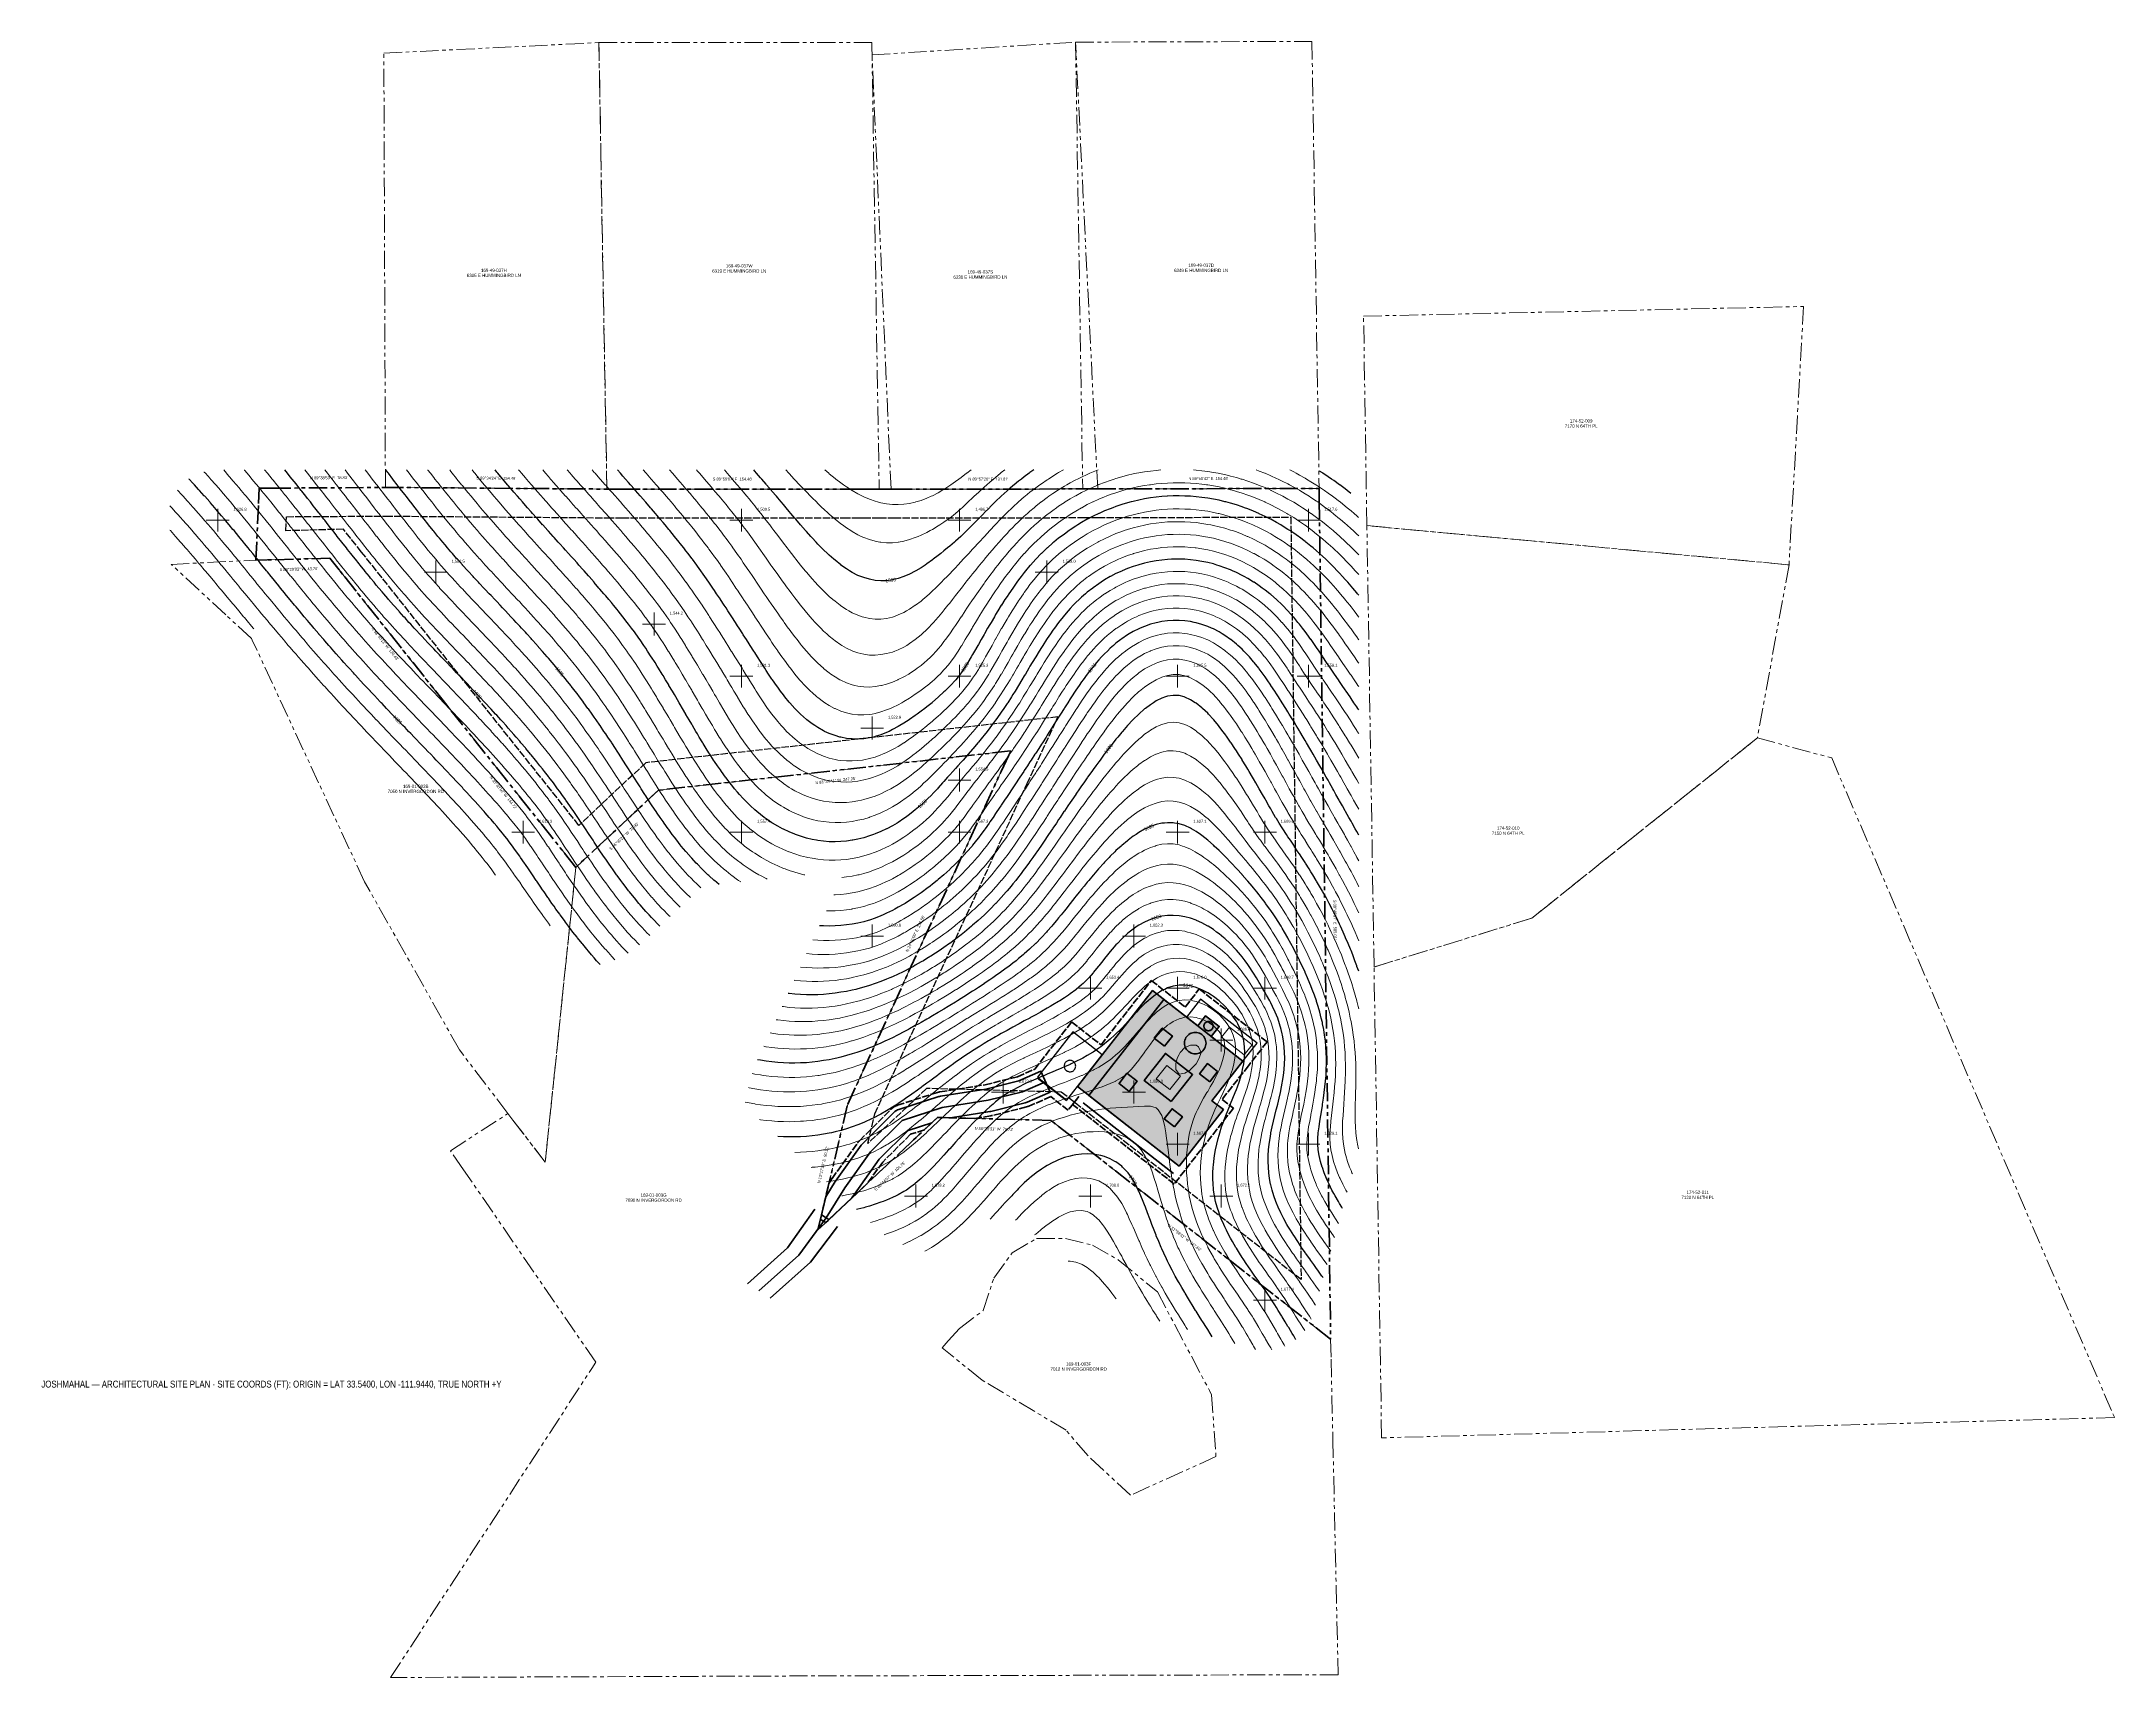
# Model space of a CAD drawing. Header units: inches. Extents: x -7686 to 9670, y -5337 to 8361.
import ezdxf
from ezdxf.enums import TextEntityAlignment as Align

# ---------------------------------------------------------------- set-up
doc = ezdxf.new("R2010")
doc.units = ezdxf.units.IN
doc.header["$LTSCALE"] = 48
doc.header["$MEASUREMENT"] = 0
doc.linetypes.add('DASHED', pattern=[1.524, 1.27, -0.254])
doc.linetypes.add('PHANTOM', pattern=[6.35, 3.175, -0.635, 0.635, -0.635, 0.635, -0.635])
for name, color, linetype, lineweight in [('A-ANNO-TEXT', 7, 'CONTINUOUS', 25), ('A-GLAZ', 4, 'CONTINUOUS', 18), ('A-ROOF', 7, 'CONTINUOUS', 35), ('A-WALL', 7, 'CONTINUOUS', 50), ('A-WALL-RETN', 7, 'CONTINUOUS', 35), ('C-PROP', 1, 'PHANTOM', 50), ('C-PROP-ADJC', 8, 'PHANTOM', 18), ('C-PROP-SETB', 8, 'DASHED', 25), ('C-ROAD', 7, 'CONTINUOUS', 35), ('C-TOPO-MAJR', 8, 'CONTINUOUS', 25), ('C-TOPO-MINR', 8, 'CONTINUOUS', 9), ('C-TOPO-SPOT', 1, 'CONTINUOUS', 18), ('L-DIST', 1, 'DASHED', 35), ('L-SITE', 7, 'CONTINUOUS', 25)]:
    doc.layers.add(name, color=color, linetype=linetype, lineweight=lineweight)
doc.styles.add('JM', font='IBMPlexSansCondensed-Regular.ttf')

msp = doc.modelspace()

# ---------------------------------------------------------------- hatches: boundary and pattern name
at = {"layer": 'A-ROOF'}
h = msp.add_hatch(color=7, dxfattribs=at)
h.dxf.hatch_style = 1
h.paths.add_polyline_path([(1083, -463), (1839, -1054), (2209, -582), (2114, -508), (2373, -177), (2108, 30), (2175, 115), (2061, 204), (1995, 119), (1711, 341)])
h = msp.add_hatch(color=7, dxfattribs=at)
h.dxf.hatch_style = 1
h.paths.add_polyline_path([(1773, -515), (1951, -288), (1724, -111), (1546, -338)])
at = {"layer": 'A-WALL'}
h = msp.add_hatch(color=7, dxfattribs=at)
h.dxf.hatch_style = 1
h.paths.add_polyline_path([(988, -389), (1839, -1054), (2209, -582), (2114, -508), (2373, -177), (1617, 415)])

# ---------------------------------------------------------------- linework, layer by layer
at = {"layer": 'A-GLAZ'}
for points in [[(2384, -124), (2450, -39), (2261, 109), (2195, 24)], [(1761, -414), (1850, -301), (1736, -212), (1647, -325)]]:
    msp.add_lwpolyline(points, close=True, dxfattribs=at)
at = {"layer": 'A-ROOF'}
for points in [[(1083, -463), (1839, -1054), (2209, -582), (2114, -508), (2373, -177), (2108, 30), (2175, 115), (2061, 204), (1995, 119), (1711, 341)], [(1717, -52), (1783, 33), (1698, 100), (1631, 15)], [(2045, -80), (2051, -70), (2057, -60), (2061, -49), (2063, -37), (2064, -26), (2063, -14), (2061, -2), (2057, 9), (2052, 20), (2046, 29), (2038, 38), (2029, 46), (2020, 53), (2009, 58), (1998, 62), (1986, 64), (1975, 65), (1963, 65), (1951, 62), (1940, 59), (1930, 54), (1920, 47), (1911, 39), (1903, 31), (1896, 21), (1891, 10), (1887, -1), (1885, -12), (1884, -24), (1885, -36), (1887, -47), (1890, -58), (1896, -69), (1902, -79), (1910, -88), (1918, -96), (1928, -102), (1939, -108), (1950, -111), (1961, -114), (1973, -115), (1985, -114), (1996, -112), (2008, -108), (2018, -103), (2028, -97), (2037, -89)], [(2115, 93), (2118, 98), (2120, 102), (2122, 107), (2123, 112), (2123, 117), (2123, 122), (2122, 127), (2120, 131), (2118, 136), (2115, 140), (2112, 144), (2108, 147), (2104, 150), (2100, 152), (2095, 154), (2090, 155), (2085, 155), (2080, 155), (2075, 154), (2070, 153), (2066, 151), (2062, 148), (2058, 144), (2055, 141), (2052, 137), (2049, 132), (2048, 127), (2047, 122), (2046, 117), (2047, 112), (2048, 107), (2049, 103), (2051, 98), (2054, 94), (2057, 90), (2061, 87), (2065, 84), (2070, 82), (2075, 80), (2079, 79), (2084, 79), (2089, 79), (2094, 80), (2099, 81), (2104, 84), (2108, 86), (2112, 90)], [(1773, -515), (1951, -288), (1724, -111), (1546, -338)], [(1421, -430), (1487, -345), (1402, -278), (1336, -364)], [(2095, -348), (2161, -263), (2076, -196), (2010, -281)], [(1799, -726), (1866, -641), (1780, -574), (1714, -659)]]:
    msp.add_lwpolyline(points, close=True, dxfattribs=at)
at = {"layer": 'A-WALL'}
msp.add_lwpolyline([(988, -389), (1839, -1054), (2209, -582), (2114, -508), (2373, -177), (1617, 415)], close=True, dxfattribs=at)
at = {"layer": 'A-WALL-RETN'}
for p, q in [((650, -315), (896, -507)), ((1035, -524), (1791, -1116))]:
    msp.add_line(p, q, dxfattribs=at)
at = {"layer": 'C-PROP'}
msp.add_lwpolyline([(-4806, 4627), (-2952, 4613), (-2827, 4613), (-974, 4613), (-872, 4613), (-849, 4613), (-803, 4613), (-674, 4613), (-672, 4613), (-573, 4613), (-549, 4613), (1032, 4614), (1157, 4614), (3011, 4619), (3012, 4517), (3107, -2503), (767, -673), (-184, -647), (-1099, -1509), (-1185, -1589), (-936, -537), (348, 2248), (428, 2421), (-2521, 2092), (-3212, 1446), (-4293, 2805), (-5193, 3936), (-5271, 4034), (-5796, 4020), (-5890, 4018), (-5869, 4493), (-5864, 4621), (-5751, 4621)], close=True, dxfattribs=at)
at = {"layer": 'C-PROP-ADJC'}
for points in [[(-2952, 4613), (-4806, 4627), (-4819, 8263), (-3019, 8351)], [(-672, 4613), (-2952, 4613), (-3019, 8351), (-734, 8351)], [(-573, 4613), (-732, 8248), (972, 8355), (1032, 4614)], [(1157, 4614), (972, 8355), (2951, 8361), (3011, 4619)], [(6945, 3979), (3411, 4307), (3383, 6061), (7067, 6142)], [(6945, 3979), (6680, 2530), (4792, 1021), (3471, 612), (3411, 4307)], [(-3218, 1391), (-3468, -1023), (-3738, -669), (-3780, -614), (-4186, -82), (-4980, 1326), (-5921, 3349), (-5926, 3361), (-6141, 3560), (-6600, 3983), (-5890, 4018), (-5796, 4020), (-5271, 4034), (-5193, 3936), (-4293, 2805), (-3212, 1446)], [(7302, 2362), (9670, -3160), (3534, -3330), (3471, 612), (4792, 1021), (6680, 2530)], [(-936, -537), (-1185, -1589), (-1099, -1509), (-184, -647), (767, -673), (3107, -2503), (3111, -2670), (3126, -3345), (3170, -5313), (1409, -5317), (-1271, -5323), (-4654, -5336), (-4763, -5337), (-3079, -2750), (-3045, -2697), (-4152, -1085), (-4261, -927), (-3780, -614), (-3738, -669), (-3468, -1023), (-3218, 1391), (-3212, 1446), (-2521, 2092), (428, 2421), (348, 2248)], [(2147, -3486), (1432, -3810), (1077, -3481), (892, -3266), (189, -2846), (-146, -2576), (-94, -2518), (0, -2414), (199, -2263), (287, -1994), (441, -1781), (646, -1661), (888, -1661), (1113, -1716), (1328, -1839), (1657, -2108), (2093, -2934), (2111, -2969)]]:
    msp.add_lwpolyline(points, close=True, dxfattribs=at)
at = {"layer": 'C-PROP-SETB'}
msp.add_lwpolyline([(-5639, 4264), (-5634, 4382), (-4806, 4387), (-2953, 4373), (-2827, 4373), (-974, 4373), (-872, 4373), (-849, 4373), (-803, 4373), (-674, 4373), (-672, 4373), (-573, 4373), (-549, 4373), (1033, 4374), (1158, 4374), (2774, 4379), (2860, -2005), (852, -435), (-276, -405), (-768, -867), (-708, -616), (566, 2147), (824, 2706), (-2626, 2322), (-3186, 1798), (-4106, 2954), (-5005, 4085), (-5158, 4277)], close=True, dxfattribs=at)
at = {"layer": 'C-ROAD'}
msp.add_lwpolyline([(-1038, -1180), (-822, -880), (-817, -874), (-812, -868), (-548, -604), (-541, -598), (-534, -593), (-526, -588), (-518, -584), (-509, -581), (-173, -473), (-166, -471), (-159, -469), (221, -410), (497, -341), (682, -260), (758, -436), (566, -520), (559, -523), (551, -525), (263, -597), (255, -599), (-75, -650), (-184, -647), (-232, -693), (-429, -756), (-671, -998), (-880, -1289), (-900, -1321), (-1093, -1503), (-1155, -1464), (-1119, -1311), (-1042, -1185)], close=True, dxfattribs=at)
for points in [[(-1116, -1488), (-960, -1236), (-744, -936), (-480, -672), (-144, -564), (240, -504), (528, -432), (720, -348)], [(-1212, -1416), (-1440, -1740), (-1776, -2040)], [(-1116, -1488), (-1344, -1800), (-1680, -2100)], [(-1020, -1560), (-1248, -1860), (-1584, -2160)]]:
    msp.add_lwpolyline(points, dxfattribs=at)
at = {"layer": 'C-TOPO-MAJR'}
for points in [[(-3007, 632), (-3010, 635), (-3038, 665), (-3058, 688), (-3080, 713), (-3106, 744), (-3121, 761), (-3154, 802), (-3160, 809), (-3199, 857), (-3202, 861), (-3236, 905), (-3250, 923), (-3273, 953), (-3298, 987), (-3308, 1001), (-3343, 1049), (-3346, 1053), (-3378, 1097), (-3394, 1120), (-3412, 1145), (-3442, 1189), (-3445, 1193), (-3478, 1241), (-3490, 1259), (-3511, 1289), (-3538, 1330), (-3543, 1337), (-3575, 1385), (-3586, 1401), (-3608, 1433), (-3634, 1471), (-3641, 1481), (-3674, 1529), (-3682, 1541), (-3708, 1577), (-3730, 1608), (-3743, 1625), (-3778, 1672), (-3779, 1673), (-3817, 1721), (-3826, 1733), (-3856, 1769), (-3874, 1791), (-3896, 1817), (-3922, 1847), (-3937, 1865), (-3970, 1902), (-3980, 1913), (-4018, 1956), (-4022, 1961), (-4066, 2009), (-4066, 2009), (-4110, 2057), (-4114, 2062), (-4154, 2105), (-4162, 2114), (-4199, 2153), (-4210, 2165), (-4244, 2201), (-4258, 2216), (-4290, 2249), (-4306, 2266), (-4335, 2297), (-4354, 2317), (-4381, 2345), (-4402, 2367), (-4427, 2393), (-4450, 2417), (-4473, 2441), (-4498, 2467), (-4520, 2489), (-4546, 2516), (-4566, 2537), (-4594, 2566), (-4612, 2585), (-4642, 2616), (-4659, 2633), (-4690, 2666), (-4705, 2681), (-4738, 2716), (-4751, 2729), (-4786, 2766), (-4796, 2777), (-4834, 2817), (-4842, 2825), (-4882, 2867), (-4887, 2873), (-4930, 2919), (-4932, 2921), (-4977, 2969), (-4978, 2970), (-5022, 3017), (-5026, 3022), (-5066, 3065), (-5074, 3074), (-5109, 3113), (-5122, 3127), (-5153, 3161), (-5170, 3181), (-5195, 3209), (-5218, 3234), (-5238, 3257), (-5266, 3289), (-5280, 3305), (-5314, 3344), (-5322, 3353), (-5362, 3399), (-5363, 3401), (-5404, 3449), (-5410, 3456), (-5445, 3497), (-5458, 3512), (-5486, 3545), (-5506, 3569), (-5526, 3593), (-5554, 3627), (-5566, 3641), (-5602, 3685), (-5605, 3689), (-5645, 3737), (-5650, 3744), (-5684, 3785), (-5698, 3802), (-5723, 3833), (-5746, 3861), (-5762, 3881), (-5794, 3921), (-5801, 3929), (-5840, 3977), (-5842, 3980), (-5878, 4025), (-5890, 4039), (-5917, 4073), (-5938, 4099), (-5956, 4121), (-5986, 4158), (-5995, 4169), (-6034, 4217), (-6034, 4217), (-6073, 4265), (-6082, 4275), (-6113, 4313), (-6130, 4333), (-6153, 4361), (-6178, 4390), (-6194, 4409), (-6226, 4446), (-6235, 4457), (-6274, 4502), (-6277, 4505), (-6319, 4553), (-6322, 4556), (-6362, 4601), (-6370, 4610), (-6405, 4649), (-6418, 4664), (-6448, 4697), (-6449, 4698)], [(-2508, 954), (-2530, 976), (-2554, 1001), (-2578, 1026), (-2599, 1049), (-2626, 1078), (-2643, 1097), (-2674, 1133), (-2684, 1145), (-2722, 1191), (-2724, 1193), (-2762, 1241), (-2770, 1251), (-2799, 1289), (-2818, 1313), (-2836, 1337), (-2866, 1378), (-2871, 1385), (-2905, 1433), (-2914, 1446), (-2939, 1481), (-2962, 1515), (-2972, 1529), (-3004, 1577), (-3010, 1585), (-3036, 1625), (-3058, 1657), (-3068, 1673), (-3100, 1721), (-3106, 1730), (-3132, 1769), (-3154, 1802), (-3164, 1817), (-3196, 1865), (-3202, 1873), (-3229, 1913), (-3250, 1944), (-3262, 1961), (-3295, 2009), (-3298, 2013), (-3330, 2057), (-3346, 2080), (-3365, 2105), (-3394, 2145), (-3400, 2153), (-3437, 2201), (-3442, 2208), (-3474, 2249), (-3490, 2270), (-3512, 2297), (-3538, 2330), (-3550, 2345), (-3586, 2389), (-3590, 2393), (-3630, 2441), (-3634, 2446), (-3671, 2489), (-3682, 2503), (-3712, 2537), (-3730, 2558), (-3754, 2585), (-3778, 2612), (-3796, 2633), (-3826, 2666), (-3839, 2681), (-3874, 2719), (-3883, 2729), (-3922, 2771), (-3927, 2777), (-3970, 2823), (-3972, 2825), (-4017, 2873), (-4018, 2874), (-4062, 2921), (-4066, 2925), (-4108, 2969), (-4114, 2976), (-4153, 3017), (-4162, 3026), (-4199, 3065), (-4210, 3076), (-4245, 3113), (-4258, 3126), (-4292, 3161), (-4306, 3176), (-4338, 3209), (-4354, 3226), (-4383, 3257), (-4402, 3276), (-4429, 3305), (-4450, 3327), (-4475, 3353), (-4498, 3378), (-4520, 3401), (-4546, 3429), (-4564, 3449), (-4594, 3481), (-4609, 3497), (-4642, 3534), (-4652, 3545), (-4690, 3587), (-4695, 3593), (-4737, 3641), (-4738, 3642), (-4779, 3689), (-4786, 3697), (-4820, 3737), (-4834, 3753), (-4861, 3785), (-4882, 3810), (-4901, 3833), (-4930, 3868), (-4940, 3881), (-4978, 3927), (-4979, 3929), (-5018, 3977), (-5026, 3987), (-5057, 4025), (-5074, 4047), (-5095, 4073), (-5122, 4107), (-5133, 4121), (-5170, 4168), (-5171, 4169), (-5209, 4217), (-5218, 4229), (-5246, 4265), (-5266, 4290), (-5284, 4313), (-5314, 4352), (-5321, 4361), (-5359, 4409), (-5362, 4413), (-5397, 4457), (-5410, 4474), (-5434, 4505), (-5458, 4535), (-5472, 4553), (-5506, 4596), (-5510, 4601), (-5548, 4649), (-5554, 4656), (-5587, 4697), (-5602, 4716), (-5625, 4745), (-5648, 4773)], [(-2012, 1304), (-2050, 1335), (-2053, 1337), (-2098, 1377), (-2106, 1385), (-2146, 1423), (-2156, 1433), (-2194, 1472), (-2203, 1481), (-2242, 1523), (-2247, 1529), (-2289, 1577), (-2290, 1578), (-2329, 1625), (-2338, 1636), (-2367, 1673), (-2386, 1698), (-2404, 1721), (-2434, 1762), (-2439, 1769), (-2473, 1817), (-2482, 1829), (-2507, 1865), (-2530, 1899), (-2540, 1913), (-2572, 1961), (-2578, 1971), (-2603, 2009), (-2626, 2044), (-2634, 2057), (-2665, 2105), (-2674, 2119), (-2696, 2153), (-2722, 2194), (-2726, 2201), (-2757, 2249), (-2770, 2270), (-2787, 2297), (-2818, 2345), (-2818, 2345), (-2849, 2393), (-2866, 2419), (-2880, 2441), (-2911, 2489), (-2914, 2493), (-2943, 2537), (-2962, 2565), (-2976, 2585), (-3008, 2633), (-3010, 2636), (-3041, 2681), (-3058, 2705), (-3075, 2729), (-3106, 2772), (-3110, 2777), (-3145, 2825), (-3154, 2838), (-3180, 2873), (-3202, 2902), (-3217, 2921), (-3250, 2964), (-3254, 2969), (-3292, 3017), (-3298, 3024), (-3331, 3065), (-3346, 3084), (-3370, 3113), (-3394, 3141), (-3411, 3161), (-3442, 3198), (-3452, 3209), (-3490, 3253), (-3493, 3257), (-3536, 3305), (-3538, 3308), (-3579, 3353), (-3586, 3361), (-3622, 3401), (-3634, 3414), (-3666, 3449), (-3682, 3466), (-3711, 3497), (-3730, 3518), (-3756, 3545), (-3778, 3569), (-3801, 3593), (-3826, 3620), (-3846, 3641), (-3874, 3671), (-3891, 3689), (-3922, 3721), (-3937, 3737), (-3970, 3772), (-3982, 3785), (-4018, 3823), (-4027, 3833), (-4066, 3874), (-4072, 3881), (-4114, 3926), (-4116, 3929), (-4160, 3977), (-4162, 3979), (-4203, 4025), (-4210, 4033), (-4245, 4073), (-4258, 4088), (-4286, 4121), (-4306, 4145), (-4326, 4169), (-4354, 4203), (-4366, 4217), (-4402, 4261), (-4405, 4265), (-4444, 4313), (-4450, 4321), (-4482, 4361), (-4498, 4381), (-4520, 4409), (-4546, 4442), (-4557, 4457), (-4594, 4504), (-4595, 4505), (-4632, 4553), (-4642, 4565), (-4670, 4601), (-4690, 4627), (-4707, 4649), (-4738, 4689), (-4744, 4697), (-4781, 4745), (-4786, 4751), (-4803, 4773)], [(3342, 2764), (3334, 2777), (3326, 2789), (3302, 2825), (3278, 2861), (3270, 2873), (3238, 2921), (3230, 2932), (3205, 2969), (3182, 3003), (3172, 3017), (3139, 3065), (3134, 3073), (3107, 3113), (3086, 3143), (3074, 3161), (3042, 3209), (3038, 3215), (3010, 3257), (2990, 3286), (2977, 3305), (2943, 3353), (2942, 3355), (2909, 3401), (2894, 3421), (2872, 3449), (2846, 3482), (2834, 3497), (2798, 3540), (2794, 3545), (2750, 3593), (2750, 3594), (2704, 3641), (2702, 3643), (2654, 3688), (2653, 3689), (2606, 3730), (2597, 3737), (2558, 3768), (2535, 3785), (2510, 3803), (2466, 3833), (2462, 3835), (2414, 3865), (2384, 3881), (2366, 3891), (2318, 3915), (2286, 3929), (2270, 3936), (2222, 3955), (2174, 3971), (2155, 3977), (2126, 3986), (2078, 3998), (2030, 4008), (1982, 4016), (1934, 4021), (1886, 4025), (1876, 4025), (1838, 4027), (1790, 4026), (1774, 4025), (1742, 4024), (1694, 4019), (1646, 4013), (1598, 4004), (1550, 3993), (1502, 3980), (1493, 3977), (1454, 3965), (1406, 3947), (1363, 3929), (1358, 3927), (1310, 3905), (1265, 3881), (1262, 3880), (1214, 3852), (1185, 3833), (1166, 3821), (1118, 3787), (1116, 3785), (1070, 3750), (1056, 3737), (1022, 3708), (1002, 3689), (974, 3663), (953, 3641), (926, 3612), (909, 3593), (878, 3557), (869, 3545), (830, 3497), (830, 3497), (795, 3449), (782, 3432), (761, 3401), (734, 3362), (729, 3353), (698, 3305), (686, 3288), (667, 3257), (638, 3210), (638, 3209), (609, 3161), (590, 3130), (580, 3113), (552, 3065), (542, 3049), (523, 3017), (494, 2969), (494, 2969), (465, 2921), (446, 2892), (435, 2873), (404, 2825), (398, 2817), (372, 2777), (350, 2746), (339, 2729), (305, 2681), (302, 2678), (269, 2633), (254, 2614), (232, 2585), (206, 2552), (194, 2537), (158, 2493), (155, 2489), (115, 2441), (110, 2436), (73, 2393), (62, 2381), (30, 2345), (14, 2327), (-13, 2297), (-34, 2274), (-56, 2249), (-82, 2220), (-99, 2201), (-130, 2166), (-141, 2153), (-178, 2113), (-185, 2105), (-226, 2061), (-230, 2057), (-274, 2013), (-278, 2009), (-322, 1968), (-330, 1961), (-370, 1927), (-387, 1913), (-418, 1889), (-451, 1865), (-466, 1854), (-514, 1823), (-523, 1817), (-562, 1795), (-609, 1769), (-610, 1769), (-658, 1746), (-706, 1726), (-719, 1721), (-754, 1709), (-802, 1694), (-850, 1682), (-894, 1673), (-898, 1673), (-946, 1666), (-994, 1662), (-1042, 1660), (-1090, 1661), (-1138, 1665), (-1186, 1671), (-1196, 1673), (-1234, 1680), (-1282, 1692), (-1330, 1706), (-1373, 1721), (-1378, 1723), (-1426, 1743), (-1474, 1765), (-1481, 1769), (-1522, 1791), (-1566, 1817), (-1570, 1820), (-1618, 1852), (-1636, 1865), (-1666, 1888), (-1696, 1913), (-1714, 1928), (-1750, 1961), (-1762, 1973), (-1798, 2009), (-1810, 2022), (-1842, 2057), (-1858, 2075), (-1883, 2105), (-1906, 2133), (-1922, 2153), (-1954, 2195), (-1958, 2201), (-1993, 2249), (-2002, 2262), (-2026, 2297), (-2050, 2332), (-2058, 2345), (-2089, 2393), (-2098, 2406), (-2120, 2441), (-2146, 2484), (-2149, 2489), (-2178, 2537), (-2194, 2563), (-2207, 2585), (-2235, 2633), (-2242, 2645), (-2263, 2681), (-2290, 2727), (-2291, 2729), (-2319, 2777), (-2338, 2810), (-2347, 2825), (-2375, 2873), (-2386, 2892), (-2403, 2921), (-2432, 2969), (-2434, 2973), (-2460, 3017), (-2482, 3053), (-2490, 3065), (-2519, 3113), (-2530, 3131), (-2549, 3161), (-2578, 3207), (-2580, 3209), (-2611, 3257), (-2626, 3280), (-2643, 3305), (-2674, 3350), (-2676, 3353), (-2710, 3401), (-2722, 3418), (-2745, 3449), (-2770, 3482), (-2781, 3497), (-2818, 3544), (-2819, 3545), (-2857, 3593), (-2866, 3604), (-2896, 3641), (-2914, 3663), (-2936, 3689), (-2962, 3720), (-2976, 3737), (-3010, 3776), (-3018, 3785), (-3058, 3832), (-3059, 3833), (-3101, 3881), (-3106, 3887), (-3143, 3929), (-3154, 3941), (-3186, 3977), (-3202, 3995), (-3229, 4025), (-3250, 4048), (-3272, 4073), (-3298, 4102), (-3315, 4121), (-3346, 4155), (-3359, 4169), (-3394, 4208), (-3402, 4217), (-3442, 4261), (-3445, 4265), (-3488, 4313), (-3490, 4315), (-3531, 4361), (-3538, 4369), (-3574, 4409), (-3586, 4423), (-3616, 4457), (-3634, 4477), (-3659, 4505), (-3682, 4532), (-3700, 4553), (-3730, 4587), (-3742, 4601), (-3778, 4643), (-3783, 4649), (-3824, 4697), (-3826, 4699), (-3865, 4745), (-3874, 4756), (-3888, 4773)], [(3342, 3724), (3332, 3737), (3326, 3744), (3292, 3785), (3278, 3801), (3251, 3833), (3230, 3857), (3208, 3881), (3182, 3909), (3163, 3929), (3134, 3959), (3117, 3977), (3086, 4007), (3067, 4025), (3038, 4052), (3015, 4073), (2990, 4095), (2960, 4121), (2942, 4136), (2901, 4169), (2894, 4174), (2846, 4210), (2837, 4217), (2798, 4244), (2767, 4265), (2750, 4276), (2702, 4306), (2690, 4313), (2654, 4334), (2606, 4360), (2604, 4361), (2558, 4384), (2510, 4407), (2505, 4409), (2462, 4428), (2414, 4447), (2385, 4457), (2366, 4464), (2318, 4480), (2270, 4495), (2230, 4505), (2222, 4507), (2174, 4519), (2126, 4528), (2078, 4537), (2030, 4543), (1982, 4549), (1934, 4553), (1921, 4553), (1886, 4555), (1838, 4556), (1790, 4556), (1742, 4554), (1739, 4553), (1694, 4550), (1646, 4545), (1598, 4539), (1550, 4531), (1502, 4521), (1454, 4510), (1436, 4505), (1406, 4497), (1358, 4483), (1310, 4467), (1284, 4457), (1262, 4449), (1214, 4430), (1169, 4409), (1166, 4408), (1118, 4385), (1073, 4361), (1070, 4360), (1022, 4332), (991, 4313), (974, 4303), (926, 4271), (918, 4265), (878, 4237), (852, 4217), (830, 4201), (791, 4169), (782, 4162), (736, 4121), (734, 4120), (686, 4074), (685, 4073), (638, 4025), (638, 4025), (595, 3977), (590, 3972), (554, 3929), (542, 3914), (516, 3881), (494, 3852), (480, 3833), (446, 3785), (446, 3785), (413, 3737), (398, 3715), (381, 3689), (351, 3641), (350, 3640), (321, 3593), (302, 3562), (292, 3545), (264, 3497), (254, 3480), (236, 3449), (209, 3401), (206, 3397), (182, 3353), (158, 3312), (155, 3305), (127, 3257), (110, 3228), (99, 3209), (71, 3161), (62, 3148), (40, 3113), (14, 3075), (7, 3065), (-31, 3017), (-34, 3014), (-75, 2969), (-82, 2962), (-123, 2921), (-130, 2915), (-175, 2873), (-178, 2871), (-226, 2829), (-230, 2825), (-274, 2790), (-290, 2777), (-322, 2753), (-354, 2729), (-370, 2717), (-418, 2684), (-422, 2681), (-466, 2653), (-499, 2633), (-514, 2625), (-562, 2599), (-590, 2585), (-610, 2576), (-658, 2557), (-706, 2541), (-721, 2537), (-754, 2530), (-802, 2523), (-850, 2520), (-898, 2521), (-946, 2526), (-994, 2535), (-1001, 2537), (-1042, 2549), (-1090, 2567), (-1130, 2585), (-1138, 2589), (-1186, 2616), (-1212, 2633), (-1234, 2648), (-1277, 2681), (-1282, 2685), (-1330, 2728), (-1331, 2729), (-1378, 2776), (-1379, 2777), (-1421, 2825), (-1426, 2830), (-1461, 2873), (-1474, 2890), (-1498, 2921), (-1522, 2954), (-1532, 2969), (-1566, 3017), (-1570, 3023), (-1598, 3065), (-1618, 3095), (-1630, 3113), (-1661, 3161), (-1666, 3169), (-1692, 3209), (-1714, 3244), (-1723, 3257), (-1753, 3305), (-1762, 3318), (-1784, 3353), (-1810, 3393), (-1815, 3401), (-1845, 3449), (-1858, 3468), (-1876, 3497), (-1906, 3543), (-1907, 3545), (-1938, 3593), (-1954, 3618), (-1969, 3641), (-2001, 3689), (-2002, 3691), (-2033, 3737), (-2050, 3763), (-2065, 3785), (-2098, 3833), (-2098, 3833), (-2131, 3881), (-2146, 3902), (-2166, 3929), (-2194, 3968), (-2200, 3977), (-2236, 4025), (-2242, 4033), (-2272, 4073), (-2290, 4096), (-2309, 4121), (-2338, 4157), (-2347, 4169), (-2386, 4217), (-2386, 4217), (-2425, 4265), (-2434, 4276), (-2464, 4313), (-2482, 4334), (-2505, 4361), (-2530, 4391), (-2545, 4409), (-2578, 4447), (-2587, 4457), (-2626, 4503), (-2628, 4505), (-2670, 4553), (-2674, 4558), (-2712, 4601), (-2722, 4613), (-2754, 4649), (-2770, 4667), (-2796, 4697), (-2818, 4722), (-2838, 4745), (-2863, 4773)], [(623, 4773), (590, 4751), (583, 4745), (542, 4716), (518, 4697), (494, 4679), (458, 4649), (446, 4639), (402, 4601), (398, 4598), (350, 4555), (349, 4553), (302, 4509), (298, 4505), (254, 4462), (250, 4457), (206, 4413), (203, 4409), (158, 4363), (156, 4361), (110, 4314), (110, 4313), (62, 4266), (62, 4265), (14, 4220), (11, 4217), (-34, 4177), (-43, 4169), (-82, 4135), (-99, 4121), (-130, 4095), (-157, 4073), (-178, 4057), (-219, 4025), (-226, 4020), (-274, 3986), (-287, 3977), (-322, 3954), (-365, 3929), (-370, 3926), (-418, 3901), (-465, 3881), (-466, 3881), (-514, 3865), (-562, 3853), (-610, 3846), (-658, 3845), (-706, 3849), (-754, 3858), (-802, 3872), (-825, 3881), (-850, 3891), (-898, 3916), (-920, 3929), (-946, 3945), (-992, 3977), (-994, 3979), (-1042, 4017), (-1051, 4025), (-1090, 4059), (-1105, 4073), (-1138, 4104), (-1154, 4121), (-1186, 4153), (-1201, 4169), (-1234, 4204), (-1245, 4217), (-1282, 4258), (-1288, 4265), (-1330, 4313), (-1330, 4313), (-1371, 4361), (-1378, 4369), (-1411, 4409), (-1426, 4426), (-1452, 4457), (-1474, 4483), (-1492, 4505), (-1522, 4540), (-1533, 4553), (-1570, 4597), (-1574, 4601), (-1615, 4649), (-1618, 4653), (-1656, 4697), (-1666, 4708), (-1698, 4745), (-1714, 4763), (-1723, 4773)], [(3277, 4577), (3246, 4601), (3230, 4614), (3183, 4649), (3182, 4650), (3134, 4684), (3115, 4697), (3086, 4717), (3042, 4745), (3038, 4748), (3015, 4763)], [(3342, 1717), (3340, 1721), (3326, 1746), (3314, 1769), (3287, 1817), (3278, 1833), (3260, 1865), (3233, 1913), (3230, 1919), (3206, 1961), (3182, 2004), (3179, 2009), (3152, 2057), (3134, 2090), (3125, 2105), (3098, 2153), (3086, 2175), (3071, 2201), (3044, 2249), (3038, 2259), (3017, 2297), (2990, 2344), (2989, 2345), (2962, 2393), (2942, 2427), (2934, 2441), (2906, 2489), (2894, 2509), (2878, 2537), (2849, 2585), (2846, 2590), (2820, 2633), (2798, 2669), (2791, 2681), (2761, 2729), (2750, 2747), (2731, 2777), (2702, 2824), (2701, 2825), (2671, 2873), (2654, 2899), (2640, 2921), (2608, 2969), (2606, 2972), (2576, 3017), (2558, 3042), (2542, 3065), (2510, 3108), (2506, 3113), (2468, 3161), (2462, 3168), (2427, 3209), (2414, 3223), (2381, 3257), (2366, 3272), (2330, 3305), (2318, 3315), (2271, 3353), (2270, 3354), (2222, 3387), (2200, 3401), (2174, 3417), (2126, 3442), (2109, 3449), (2078, 3463), (2030, 3480), (1982, 3493), (1964, 3497), (1934, 3504), (1886, 3510), (1838, 3514), (1790, 3514), (1742, 3511), (1694, 3504), (1660, 3497), (1646, 3494), (1598, 3481), (1550, 3464), (1514, 3449), (1502, 3444), (1454, 3420), (1422, 3401), (1406, 3392), (1358, 3359), (1350, 3353), (1310, 3322), (1290, 3305), (1262, 3281), (1238, 3257), (1214, 3234), (1190, 3209), (1166, 3183), (1148, 3161), (1118, 3126), (1108, 3113), (1070, 3065), (1070, 3065), (1035, 3017), (1022, 2999), (1002, 2969), (974, 2929), (969, 2921), (937, 2873), (926, 2856), (906, 2825), (878, 2781), (876, 2777), (845, 2729), (830, 2705), (815, 2681), (785, 2633), (782, 2629), (755, 2585), (734, 2553), (725, 2537), (694, 2489), (686, 2477), (663, 2441), (638, 2402), (632, 2393), (601, 2345), (590, 2329), (570, 2297), (542, 2256), (538, 2249), (506, 2201), (494, 2184), (474, 2153), (446, 2112), (442, 2105), (410, 2057), (398, 2040), (378, 2009), (350, 1968), (345, 1961), (313, 1913), (302, 1897), (281, 1865), (254, 1826), (248, 1817), (214, 1769), (206, 1758), (179, 1721), (158, 1693), (143, 1673), (110, 1632), (105, 1625), (63, 1577), (62, 1576), (19, 1529), (14, 1524), (-27, 1481), (-34, 1475), (-77, 1433), (-82, 1429), (-130, 1385), (-130, 1385), (-178, 1344), (-186, 1337), (-226, 1305), (-246, 1289), (-274, 1268), (-310, 1241), (-322, 1233), (-370, 1200), (-380, 1193), (-418, 1169), (-456, 1145), (-466, 1139), (-514, 1112), (-540, 1097), (-562, 1086), (-610, 1062), (-638, 1049), (-658, 1041), (-706, 1021), (-754, 1005), (-765, 1001), (-802, 991), (-850, 979), (-898, 970), (-946, 964), (-994, 959), (-1042, 956), (-1090, 955), (-1138, 956), (-1172, 958)], [(3342, 576), (3328, 617), (3326, 622), (3311, 665), (3292, 713), (3278, 749), (3273, 761), (3254, 809), (3233, 857), (3230, 864), (3212, 905), (3190, 953), (3182, 970), (3167, 1001), (3144, 1049), (3134, 1068), (3120, 1097), (3095, 1145), (3086, 1161), (3069, 1193), (3042, 1241), (3038, 1248), (3015, 1289), (2990, 1331), (2986, 1337), (2957, 1385), (2942, 1410), (2928, 1433), (2897, 1481), (2894, 1486), (2866, 1529), (2846, 1560), (2834, 1577), (2802, 1625), (2798, 1632), (2770, 1673), (2750, 1703), (2738, 1721), (2707, 1769), (2702, 1777), (2676, 1817), (2654, 1854), (2647, 1865), (2619, 1913), (2606, 1935), (2591, 1961), (2564, 2009), (2558, 2020), (2537, 2057), (2510, 2104), (2510, 2105), (2482, 2153), (2462, 2188), (2454, 2201), (2426, 2249), (2414, 2269), (2397, 2297), (2368, 2345), (2366, 2348), (2337, 2393), (2318, 2423), (2306, 2441), (2274, 2489), (2270, 2495), (2240, 2537), (2222, 2563), (2205, 2585), (2174, 2626), (2168, 2633), (2129, 2681), (2126, 2684), (2085, 2729), (2078, 2736), (2035, 2777), (2030, 2782), (1982, 2820), (1974, 2825), (1934, 2850), (1886, 2872), (1881, 2873), (1838, 2884), (1790, 2886), (1742, 2879), (1726, 2873), (1694, 2862), (1646, 2839), (1625, 2825), (1598, 2808), (1557, 2777), (1550, 2772), (1502, 2730), (1501, 2729), (1454, 2684), (1452, 2681), (1407, 2633), (1406, 2633), (1365, 2585), (1358, 2578), (1325, 2537), (1310, 2520), (1286, 2489), (1262, 2459), (1249, 2441), (1214, 2396), (1212, 2393), (1177, 2345), (1166, 2331), (1142, 2297), (1118, 2265), (1107, 2249), (1073, 2201), (1070, 2197), (1040, 2153), (1022, 2129), (1006, 2105), (974, 2059), (973, 2057), (940, 2009), (926, 1989), (908, 1961), (878, 1918), (875, 1913), (843, 1865), (830, 1846), (811, 1817), (782, 1775), (778, 1769), (746, 1721), (734, 1704), (714, 1673), (686, 1633), (681, 1625), (648, 1577), (638, 1564), (614, 1529), (590, 1496), (580, 1481), (544, 1433), (542, 1430), (508, 1385), (494, 1367), (471, 1337), (446, 1307), (432, 1289), (398, 1249), (391, 1241), (350, 1195), (349, 1193), (305, 1145), (302, 1143), (258, 1097), (254, 1094), (209, 1049), (206, 1047), (158, 1003), (157, 1001), (110, 961), (102, 953), (62, 920), (43, 905), (14, 882), (-18, 857), (-34, 845), (-82, 810), (-83, 809), (-130, 776), (-151, 761), (-178, 743), (-224, 713), (-226, 712), (-274, 682), (-302, 665), (-322, 654), (-370, 626), (-386, 617), (-418, 600), (-466, 575), (-478, 569), (-514, 552), (-562, 530), (-582, 521), (-610, 510), (-658, 491), (-706, 473), (-706, 473), (-754, 457), (-802, 443), (-850, 430), (-869, 425), (-898, 418), (-946, 408), (-994, 400), (-1042, 393), (-1090, 387), (-1138, 383), (-1186, 380), (-1234, 379), (-1282, 380), (-1330, 382), (-1378, 385), (-1426, 390), (-1433, 391)], [(3208, -1409), (3201, -1399), (3182, -1368), (3172, -1351), (3144, -1303), (3134, -1285), (3118, -1255), (3094, -1207), (3086, -1189), (3073, -1159), (3053, -1111), (3038, -1067), (3037, -1063), (3023, -1015), (3012, -967), (3004, -919), (3000, -871), (3001, -823), (3004, -775), (3010, -727), (3017, -679), (3025, -631), (3033, -583), (3038, -547), (3040, -535), (3048, -487), (3054, -439), (3060, -391), (3065, -343), (3069, -295), (3071, -247), (3072, -199), (3072, -151), (3071, -103), (3068, -55), (3063, -7), (3057, 41), (3049, 89), (3040, 137), (3038, 146), (3029, 185), (3017, 233), (3003, 281), (2990, 323), (2988, 329), (2971, 377), (2953, 425), (2942, 453), (2934, 473), (2914, 521), (2894, 566), (2893, 569), (2871, 617), (2848, 665), (2846, 669), (2824, 713), (2800, 761), (2798, 765), (2775, 809), (2750, 854), (2748, 857), (2721, 905), (2702, 937), (2692, 953), (2662, 1001), (2654, 1014), (2631, 1049), (2606, 1085), (2598, 1097), (2563, 1145), (2558, 1152), (2527, 1193), (2510, 1215), (2489, 1241), (2462, 1274), (2449, 1289), (2414, 1331), (2409, 1337), (2366, 1385), (2366, 1386), (2323, 1433), (2318, 1438), (2278, 1481), (2270, 1490), (2232, 1529), (2222, 1539), (2184, 1577), (2174, 1587), (2133, 1625), (2126, 1632), (2079, 1673), (2078, 1674), (2030, 1712), (2017, 1721), (1982, 1746), (1942, 1769), (1934, 1774), (1886, 1796), (1838, 1811), (1799, 1817), (1790, 1819), (1742, 1820), (1717, 1817), (1694, 1815), (1646, 1804), (1598, 1787), (1560, 1769), (1550, 1765), (1502, 1738), (1478, 1721), (1454, 1706), (1411, 1673), (1406, 1669), (1358, 1629), (1354, 1625), (1310, 1586), (1302, 1577), (1262, 1539), (1253, 1529), (1214, 1489), (1208, 1481), (1166, 1436), (1164, 1433), (1122, 1385), (1118, 1381), (1082, 1337), (1070, 1323), (1043, 1289), (1022, 1264), (1004, 1241), (974, 1204), (966, 1193), (928, 1145), (926, 1143), (890, 1097), (878, 1083), (852, 1049), (830, 1023), (812, 1001), (782, 966), (772, 953), (734, 911), (729, 905), (686, 859), (685, 857), (638, 810), (637, 809), (590, 765), (586, 761), (542, 722), (532, 713), (494, 682), (474, 665), (446, 644), (412, 617), (398, 607), (350, 572), (347, 569), (302, 538), (279, 521), (254, 505), (208, 473), (206, 472), (158, 441), (134, 425), (110, 410), (62, 379), (59, 377), (14, 349), (-17, 329), (-34, 319), (-82, 290), (-95, 281), (-130, 260), (-175, 233), (-178, 232), (-226, 203), (-256, 185), (-274, 175), (-322, 148), (-340, 137), (-370, 121), (-418, 94), (-427, 89), (-466, 69), (-514, 44), (-519, 41), (-562, 20), (-610, -3), (-619, -7), (-658, -25), (-706, -45), (-729, -55), (-754, -65), (-802, -83), (-850, -100), (-858, -103), (-898, -116), (-946, -130), (-994, -143), (-1028, -151), (-1042, -154), (-1090, -164), (-1138, -172), (-1186, -179), (-1234, -185), (-1282, -189), (-1330, -191), (-1378, -192), (-1426, -192), (-1474, -190), (-1522, -187), (-1570, -182), (-1618, -176), (-1666, -169), (-1690, -165)], [(3045, -1990), (3038, -1980), (3035, -1975), (3000, -1927), (2990, -1913), (2966, -1879), (2942, -1846), (2932, -1831), (2898, -1783), (2894, -1778), (2864, -1735), (2846, -1708), (2832, -1687), (2801, -1639), (2798, -1635), (2771, -1591), (2750, -1557), (2742, -1543), (2715, -1495), (2702, -1469), (2691, -1447), (2669, -1399), (2654, -1364), (2649, -1351), (2631, -1303), (2617, -1255), (2606, -1211), (2605, -1207), (2596, -1159), (2589, -1111), (2586, -1063), (2584, -1015), (2585, -967), (2588, -919), (2593, -871), (2600, -823), (2606, -785), (2608, -775), (2618, -727), (2629, -679), (2640, -631), (2652, -583), (2654, -576), (2664, -535), (2676, -487), (2687, -439), (2697, -391), (2702, -361), (2705, -343), (2713, -295), (2718, -247), (2721, -199), (2723, -151), (2722, -103), (2719, -55), (2713, -7), (2705, 41), (2702, 52), (2694, 89), (2680, 137), (2664, 185), (2654, 209), (2644, 233), (2622, 281), (2606, 313), (2597, 329), (2570, 377), (2558, 398), (2542, 425), (2515, 473), (2510, 481), (2487, 521), (2462, 561), (2457, 569), (2425, 617), (2414, 633), (2391, 665), (2366, 697), (2353, 713), (2318, 754), (2312, 761), (2270, 805), (2265, 809), (2222, 850), (2213, 857), (2174, 890), (2153, 905), (2126, 925), (2081, 953), (2078, 955), (2030, 981), (1985, 1001), (1982, 1003), (1934, 1020), (1886, 1033), (1838, 1041), (1790, 1044), (1742, 1043), (1694, 1037), (1646, 1026), (1598, 1010), (1579, 1001), (1550, 988), (1502, 962), (1489, 953), (1454, 930), (1422, 905), (1406, 892), (1368, 857), (1358, 847), (1322, 809), (1310, 797), (1279, 761), (1262, 742), (1239, 713), (1214, 683), (1200, 665), (1166, 622), (1162, 617), (1123, 569), (1118, 563), (1082, 521), (1070, 508), (1035, 473), (1022, 462), (978, 425), (974, 422), (926, 387), (912, 377), (878, 355), (839, 329), (830, 324), (782, 294), (760, 281), (734, 266), (686, 239), (677, 233), (638, 212), (590, 186), (590, 185), (542, 160), (501, 137), (494, 134), (446, 107), (413, 89), (398, 81), (350, 54), (327, 41), (302, 27), (254, -1), (244, -7), (206, -29), (165, -55), (158, -59), (110, -89), (89, -103), (62, -121), (18, -151), (14, -153), (-34, -186), (-51, -199), (-82, -220), (-118, -247), (-130, -255), (-178, -290), (-184, -295), (-226, -326), (-249, -343), (-274, -361), (-314, -391), (-322, -397), (-370, -432), (-380, -439), (-418, -466), (-448, -487), (-466, -499), (-514, -531), (-519, -535), (-562, -562), (-596, -583), (-610, -591), (-658, -619), (-681, -631), (-706, -644), (-754, -668), (-778, -679), (-802, -689), (-850, -709), (-898, -727), (-898, -727), (-946, -742), (-994, -756), (-1042, -769), (-1070, -775), (-1090, -779), (-1138, -788), (-1186, -795), (-1234, -801), (-1282, -806), (-1330, -809), (-1378, -811), (-1426, -811), (-1474, -810), (-1520, -808)], [(2816, -2507), (2814, -2503), (2798, -2477), (2785, -2455), (2756, -2407), (2750, -2397), (2728, -2359), (2702, -2317), (2699, -2311), (2669, -2263), (2654, -2239), (2639, -2215), (2608, -2167), (2606, -2163), (2576, -2119), (2558, -2094), (2542, -2071), (2510, -2026), (2508, -2023), (2473, -1975), (2462, -1959), (2439, -1927), (2414, -1891), (2406, -1879), (2374, -1831), (2366, -1819), (2343, -1783), (2318, -1742), (2314, -1735), (2286, -1687), (2270, -1659), (2259, -1639), (2235, -1591), (2222, -1564), (2212, -1543), (2192, -1495), (2174, -1449), (2173, -1447), (2157, -1399), (2144, -1351), (2134, -1303), (2127, -1255), (2126, -1246), (2123, -1207), (2121, -1159), (2122, -1111), (2125, -1063), (2126, -1047), (2129, -1015), (2136, -967), (2144, -919), (2154, -871), (2166, -823), (2174, -795), (2180, -775), (2195, -727), (2212, -679), (2222, -653), (2231, -631), (2250, -583), (2270, -535), (2270, -533), (2289, -487), (2308, -439), (2318, -413), (2327, -391), (2343, -343), (2358, -295), (2366, -264), (2370, -247), (2380, -199), (2386, -151), (2388, -103), (2386, -55), (2380, -7), (2369, 41), (2366, 51), (2353, 89), (2330, 137), (2318, 159), (2301, 185), (2270, 229), (2267, 233), (2224, 281), (2222, 284), (2174, 329), (2174, 329), (2126, 366), (2109, 377), (2078, 397), (2030, 422), (2022, 425), (1982, 441), (1934, 453), (1886, 460), (1838, 460), (1790, 452), (1742, 437), (1718, 425), (1694, 414), (1646, 383), (1638, 377), (1598, 346), (1579, 329), (1550, 303), (1528, 281), (1502, 255), (1482, 233), (1454, 204), (1437, 185), (1406, 152), (1393, 137), (1358, 101), (1347, 89), (1310, 53), (1298, 41), (1262, 8), (1245, -7), (1214, -32), (1184, -55), (1166, -68), (1118, -100), (1114, -103), (1070, -129), (1032, -151), (1022, -156), (974, -180), (935, -199), (926, -203), (878, -224), (830, -245), (826, -247), (782, -265), (734, -286), (712, -295), (686, -306), (638, -326), (601, -343), (590, -347), (542, -370), (499, -391), (494, -393), (446, -418), (410, -439), (398, -446), (350, -479), (340, -487), (302, -517), (281, -535), (254, -558), (227, -583), (206, -603), (177, -631), (158, -650), (129, -679), (110, -699), (83, -727), (62, -750), (39, -775), (14, -802), (-5, -823), (-34, -855), (-48, -871), (-82, -909), (-91, -919), (-130, -962), (-134, -967), (-178, -1015), (-178, -1015), (-223, -1063), (-226, -1066), (-270, -1111), (-274, -1115), (-320, -1159), (-322, -1160), (-370, -1201), (-377, -1207), (-418, -1238), (-444, -1255), (-466, -1268), (-514, -1295), (-530, -1303), (-562, -1318), (-610, -1339), (-640, -1351), (-658, -1358), (-706, -1374), (-754, -1389), (-788, -1399), (-802, -1403), (-850, -1414), (-863, -1417)], [(2116, -2483), (2098, -2455), (2078, -2423), (2068, -2407), (2038, -2359), (2030, -2347), (2007, -2311), (1982, -2270), (1977, -2263), (1947, -2215), (1934, -2193), (1918, -2167), (1889, -2119), (1886, -2114), (1861, -2071), (1838, -2032), (1833, -2023), (1806, -1975), (1790, -1944), (1781, -1927), (1756, -1879), (1742, -1850), (1733, -1831), (1710, -1783), (1694, -1747), (1689, -1735), (1668, -1687), (1648, -1639), (1646, -1633), (1629, -1591), (1611, -1543), (1598, -1509), (1593, -1495), (1575, -1447), (1557, -1399), (1550, -1380), (1538, -1351), (1519, -1303), (1502, -1265), (1497, -1255), (1473, -1207), (1454, -1173), (1445, -1159), (1411, -1111), (1406, -1105), (1366, -1063), (1358, -1055), (1310, -1019), (1302, -1015), (1262, -993), (1214, -975), (1184, -967), (1166, -962), (1118, -955), (1070, -953), (1022, -955), (974, -961), (945, -967), (926, -971), (878, -984), (830, -1002), (801, -1015), (782, -1024), (734, -1049), (713, -1063), (686, -1080), (643, -1111), (638, -1114), (590, -1153), (584, -1159), (542, -1196), (531, -1207), (494, -1243), (483, -1255), (446, -1292), (437, -1303), (398, -1344), (392, -1351), (350, -1397), (348, -1399), (305, -1447), (302, -1449), (260, -1495), (256, -1499)]]:
    msp.add_lwpolyline(points, dxfattribs=at)
at = {"layer": 'C-TOPO-MINR'}
for points in [[(-2885, 673), (-2914, 704), (-2922, 713), (-2962, 758), (-2965, 761), (-3007, 809), (-3010, 813), (-3047, 857), (-3058, 871), (-3086, 905), (-3106, 930), (-3124, 953), (-3154, 992), (-3161, 1001), (-3196, 1049), (-3202, 1057), (-3232, 1097), (-3250, 1123), (-3266, 1145), (-3298, 1191), (-3300, 1193), (-3333, 1241), (-3346, 1260), (-3366, 1289), (-3394, 1331), (-3398, 1337), (-3430, 1385), (-3442, 1403), (-3462, 1433), (-3490, 1475), (-3494, 1481), (-3526, 1529), (-3538, 1547), (-3558, 1577), (-3586, 1618), (-3591, 1625), (-3624, 1673), (-3634, 1687), (-3659, 1721), (-3682, 1752), (-3695, 1769), (-3730, 1813), (-3733, 1817), (-3773, 1865), (-3778, 1871), (-3814, 1913), (-3826, 1928), (-3855, 1961), (-3874, 1983), (-3897, 2009), (-3922, 2037), (-3940, 2057), (-3970, 2091), (-3983, 2105), (-4018, 2143), (-4027, 2153), (-4066, 2196), (-4071, 2201), (-4114, 2247), (-4116, 2249), (-4161, 2297), (-4162, 2298), (-4206, 2345), (-4210, 2349), (-4252, 2393), (-4258, 2400), (-4298, 2441), (-4306, 2450), (-4344, 2489), (-4354, 2500), (-4390, 2537), (-4402, 2550), (-4436, 2585), (-4450, 2599), (-4483, 2633), (-4498, 2649), (-4529, 2681), (-4546, 2699), (-4575, 2729), (-4594, 2749), (-4621, 2777), (-4642, 2799), (-4667, 2825), (-4690, 2849), (-4713, 2873), (-4738, 2899), (-4759, 2921), (-4786, 2950), (-4804, 2969), (-4834, 3001), (-4849, 3017), (-4882, 3052), (-4894, 3065), (-4930, 3104), (-4938, 3113), (-4978, 3156), (-4982, 3161), (-5026, 3209), (-5026, 3209), (-5069, 3257), (-5074, 3263), (-5112, 3305), (-5122, 3317), (-5154, 3353), (-5170, 3371), (-5196, 3401), (-5218, 3427), (-5237, 3449), (-5266, 3482), (-5278, 3497), (-5314, 3539), (-5319, 3545), (-5360, 3593), (-5362, 3596), (-5400, 3641), (-5410, 3653), (-5439, 3689), (-5458, 3712), (-5479, 3737), (-5506, 3770), (-5518, 3785), (-5554, 3829), (-5557, 3833), (-5596, 3881), (-5602, 3888), (-5635, 3929), (-5650, 3948), (-5674, 3977), (-5698, 4008), (-5712, 4025), (-5746, 4067), (-5751, 4073), (-5789, 4121), (-5794, 4127), (-5828, 4169), (-5842, 4187), (-5866, 4217), (-5890, 4247), (-5905, 4265), (-5938, 4306), (-5944, 4313), (-5983, 4361), (-5986, 4365), (-6023, 4409), (-6034, 4423), (-6063, 4457), (-6082, 4480), (-6103, 4505), (-6130, 4537), (-6144, 4553), (-6178, 4593), (-6185, 4601), (-6226, 4648), (-6227, 4649), (-6269, 4697), (-6274, 4702), (-6312, 4745), (-6322, 4756), (-6323, 4758)], [(-2775, 728), (-2807, 761), (-2818, 773), (-2851, 809), (-2866, 826), (-2894, 857), (-2914, 881), (-2935, 905), (-2962, 938), (-2974, 953), (-3010, 997), (-3013, 1001), (-3050, 1049), (-3058, 1059), (-3086, 1097), (-3106, 1123), (-3122, 1145), (-3154, 1190), (-3156, 1193), (-3190, 1241), (-3202, 1258), (-3224, 1289), (-3250, 1328), (-3256, 1337), (-3289, 1385), (-3298, 1399), (-3321, 1433), (-3346, 1471), (-3352, 1481), (-3384, 1529), (-3394, 1544), (-3416, 1577), (-3442, 1617), (-3448, 1625), (-3480, 1673), (-3490, 1688), (-3513, 1721), (-3538, 1757), (-3547, 1769), (-3582, 1817), (-3586, 1823), (-3618, 1865), (-3634, 1885), (-3656, 1913), (-3682, 1945), (-3695, 1961), (-3730, 2003), (-3736, 2009), (-3776, 2057), (-3778, 2059), (-3818, 2105), (-3826, 2114), (-3860, 2153), (-3874, 2168), (-3903, 2201), (-3922, 2222), (-3947, 2249), (-3970, 2275), (-3990, 2297), (-4018, 2327), (-4035, 2345), (-4066, 2379), (-4080, 2393), (-4114, 2430), (-4125, 2441), (-4162, 2481), (-4170, 2489), (-4210, 2531), (-4216, 2537), (-4258, 2581), (-4262, 2585), (-4306, 2631), (-4308, 2633), (-4354, 2681), (-4354, 2681), (-4400, 2729), (-4402, 2731), (-4446, 2777), (-4450, 2781), (-4493, 2825), (-4498, 2831), (-4539, 2873), (-4546, 2881), (-4585, 2921), (-4594, 2931), (-4631, 2969), (-4642, 2981), (-4676, 3017), (-4690, 3032), (-4722, 3065), (-4738, 3082), (-4767, 3113), (-4786, 3134), (-4811, 3161), (-4834, 3186), (-4856, 3209), (-4882, 3238), (-4899, 3257), (-4930, 3291), (-4943, 3305), (-4978, 3344), (-4986, 3353), (-5026, 3398), (-5028, 3401), (-5070, 3449), (-5074, 3453), (-5112, 3497), (-5122, 3509), (-5153, 3545), (-5170, 3565), (-5194, 3593), (-5218, 3621), (-5234, 3641), (-5266, 3679), (-5274, 3689), (-5314, 3737), (-5314, 3737), (-5354, 3785), (-5362, 3795), (-5393, 3833), (-5410, 3854), (-5432, 3881), (-5458, 3914), (-5470, 3929), (-5506, 3973), (-5509, 3977), (-5547, 4025), (-5554, 4033), (-5586, 4073), (-5602, 4094), (-5624, 4121), (-5650, 4154), (-5662, 4169), (-5698, 4214), (-5700, 4217), (-5739, 4265), (-5746, 4274), (-5777, 4313), (-5794, 4334), (-5816, 4361), (-5842, 4394), (-5855, 4409), (-5890, 4453), (-5894, 4457), (-5933, 4505), (-5938, 4511), (-5973, 4553), (-5986, 4569), (-6013, 4601), (-6034, 4626), (-6054, 4649), (-6082, 4682), (-6095, 4697), (-6130, 4738), (-6136, 4745), (-6160, 4773)], [(-2680, 797), (-2691, 809), (-2722, 841), (-2737, 857), (-2770, 893), (-2781, 905), (-2818, 947), (-2823, 953), (-2864, 1001), (-2866, 1004), (-2903, 1049), (-2914, 1063), (-2941, 1097), (-2962, 1124), (-2978, 1145), (-3010, 1188), (-3014, 1193), (-3049, 1241), (-3058, 1254), (-3083, 1289), (-3106, 1322), (-3116, 1337), (-3149, 1385), (-3154, 1392), (-3182, 1433), (-3202, 1463), (-3214, 1481), (-3245, 1529), (-3250, 1536), (-3277, 1577), (-3298, 1608), (-3309, 1625), (-3341, 1673), (-3346, 1681), (-3373, 1721), (-3394, 1752), (-3406, 1769), (-3439, 1817), (-3442, 1821), (-3473, 1865), (-3490, 1888), (-3509, 1913), (-3538, 1952), (-3545, 1961), (-3582, 2009), (-3586, 2014), (-3621, 2057), (-3634, 2073), (-3660, 2105), (-3682, 2131), (-3701, 2153), (-3730, 2188), (-3741, 2201), (-3778, 2243), (-3783, 2249), (-3825, 2297), (-3826, 2298), (-3868, 2345), (-3874, 2352), (-3911, 2393), (-3922, 2405), (-3955, 2441), (-3970, 2457), (-3999, 2489), (-4018, 2509), (-4044, 2537), (-4066, 2561), (-4089, 2585), (-4114, 2612), (-4134, 2633), (-4162, 2662), (-4180, 2681), (-4210, 2713), (-4226, 2729), (-4258, 2763), (-4272, 2777), (-4306, 2813), (-4318, 2825), (-4354, 2863), (-4364, 2873), (-4402, 2912), (-4410, 2921), (-4450, 2962), (-4457, 2969), (-4498, 3012), (-4503, 3017), (-4546, 3062), (-4548, 3065), (-4594, 3113), (-4594, 3113), (-4640, 3161), (-4642, 3164), (-4685, 3209), (-4690, 3215), (-4729, 3257), (-4738, 3267), (-4773, 3305), (-4786, 3319), (-4817, 3353), (-4834, 3372), (-4860, 3401), (-4882, 3425), (-4903, 3449), (-4930, 3479), (-4946, 3497), (-4978, 3534), (-4987, 3545), (-5026, 3590), (-5029, 3593), (-5069, 3641), (-5074, 3646), (-5110, 3689), (-5122, 3704), (-5150, 3737), (-5170, 3761), (-5190, 3785), (-5218, 3820), (-5229, 3833), (-5266, 3879), (-5268, 3881), (-5307, 3929), (-5314, 3938), (-5345, 3977), (-5362, 3998), (-5383, 4025), (-5410, 4058), (-5422, 4073), (-5458, 4119), (-5460, 4121), (-5498, 4169), (-5506, 4179), (-5536, 4217), (-5554, 4240), (-5574, 4265), (-5602, 4300), (-5612, 4313), (-5650, 4361), (-5650, 4361), (-5688, 4409), (-5698, 4421), (-5727, 4457), (-5746, 4481), (-5766, 4505), (-5794, 4540), (-5805, 4553), (-5842, 4599), (-5844, 4601), (-5883, 4649), (-5890, 4657), (-5923, 4697), (-5938, 4715), (-5964, 4745), (-5986, 4772), (-5987, 4773)], [(-2593, 875), (-2623, 905), (-2626, 908), (-2668, 953), (-2674, 959), (-2712, 1001), (-2722, 1013), (-2753, 1049), (-2770, 1069), (-2794, 1097), (-2818, 1127), (-2832, 1145), (-2866, 1188), (-2870, 1193), (-2906, 1241), (-2914, 1251), (-2942, 1289), (-2962, 1317), (-2976, 1337), (-3010, 1385), (-3010, 1385), (-3044, 1433), (-3058, 1454), (-3076, 1481), (-3106, 1525), (-3109, 1529), (-3141, 1577), (-3154, 1597), (-3172, 1625), (-3202, 1670), (-3204, 1673), (-3236, 1721), (-3250, 1742), (-3268, 1769), (-3298, 1813), (-3300, 1817), (-3333, 1865), (-3346, 1883), (-3367, 1913), (-3394, 1951), (-3401, 1961), (-3437, 2009), (-3442, 2016), (-3473, 2057), (-3490, 2080), (-3510, 2105), (-3538, 2141), (-3548, 2153), (-3586, 2201), (-3586, 2201), (-3626, 2249), (-3634, 2259), (-3666, 2297), (-3682, 2316), (-3706, 2345), (-3730, 2372), (-3748, 2393), (-3778, 2427), (-3790, 2441), (-3826, 2482), (-3833, 2489), (-3874, 2535), (-3876, 2537), (-3920, 2585), (-3922, 2588), (-3964, 2633), (-3970, 2640), (-4008, 2681), (-4018, 2691), (-4053, 2729), (-4066, 2743), (-4099, 2777), (-4114, 2793), (-4144, 2825), (-4162, 2844), (-4190, 2873), (-4210, 2894), (-4236, 2921), (-4258, 2944), (-4282, 2969), (-4306, 2994), (-4328, 3017), (-4354, 3044), (-4374, 3065), (-4402, 3094), (-4420, 3113), (-4450, 3144), (-4466, 3161), (-4498, 3194), (-4512, 3209), (-4546, 3245), (-4557, 3257), (-4594, 3296), (-4602, 3305), (-4642, 3348), (-4647, 3353), (-4690, 3400), (-4691, 3401), (-4735, 3449), (-4738, 3453), (-4778, 3497), (-4786, 3506), (-4821, 3545), (-4834, 3560), (-4863, 3593), (-4882, 3615), (-4904, 3641), (-4930, 3671), (-4945, 3689), (-4978, 3728), (-4985, 3737), (-5025, 3785), (-5026, 3786), (-5065, 3833), (-5074, 3844), (-5104, 3881), (-5122, 3903), (-5143, 3929), (-5170, 3962), (-5182, 3977), (-5218, 4022), (-5220, 4025), (-5258, 4073), (-5266, 4083), (-5296, 4121), (-5314, 4143), (-5334, 4169), (-5362, 4204), (-5372, 4217), (-5410, 4265), (-5410, 4265), (-5448, 4313), (-5458, 4326), (-5486, 4361), (-5506, 4387), (-5523, 4409), (-5554, 4448), (-5561, 4457), (-5600, 4505), (-5602, 4508), (-5638, 4553), (-5650, 4568), (-5676, 4601), (-5698, 4628), (-5715, 4649), (-5746, 4687), (-5754, 4697), (-5794, 4745), (-5794, 4745), (-5817, 4773)], [(-2423, 1034), (-2434, 1044), (-2439, 1049), (-2482, 1093), (-2486, 1097), (-2530, 1144), (-2531, 1145), (-2574, 1193), (-2578, 1198), (-2615, 1241), (-2626, 1255), (-2654, 1289), (-2674, 1314), (-2692, 1337), (-2722, 1375), (-2729, 1385), (-2765, 1433), (-2770, 1440), (-2800, 1481), (-2818, 1506), (-2834, 1529), (-2866, 1575), (-2867, 1577), (-2900, 1625), (-2914, 1645), (-2933, 1673), (-2962, 1717), (-2965, 1721), (-2997, 1769), (-3010, 1789), (-3028, 1817), (-3058, 1862), (-3060, 1865), (-3092, 1913), (-3106, 1934), (-3124, 1961), (-3154, 2005), (-3157, 2009), (-3190, 2057), (-3202, 2075), (-3223, 2105), (-3250, 2143), (-3257, 2153), (-3292, 2201), (-3298, 2210), (-3327, 2249), (-3346, 2275), (-3363, 2297), (-3394, 2338), (-3399, 2345), (-3436, 2393), (-3442, 2400), (-3474, 2441), (-3490, 2461), (-3513, 2489), (-3538, 2520), (-3552, 2537), (-3586, 2578), (-3592, 2585), (-3633, 2633), (-3634, 2635), (-3674, 2681), (-3682, 2690), (-3716, 2729), (-3730, 2745), (-3758, 2777), (-3778, 2799), (-3801, 2825), (-3826, 2852), (-3845, 2873), (-3874, 2905), (-3889, 2921), (-3922, 2957), (-3934, 2969), (-3970, 3008), (-3979, 3017), (-4018, 3059), (-4024, 3065), (-4066, 3109), (-4070, 3113), (-4114, 3160), (-4115, 3161), (-4161, 3209), (-4162, 3210), (-4207, 3257), (-4210, 3260), (-4254, 3305), (-4258, 3310), (-4300, 3353), (-4306, 3360), (-4345, 3401), (-4354, 3410), (-4391, 3449), (-4402, 3461), (-4436, 3497), (-4450, 3512), (-4481, 3545), (-4498, 3564), (-4525, 3593), (-4546, 3616), (-4568, 3641), (-4594, 3670), (-4611, 3689), (-4642, 3724), (-4653, 3737), (-4690, 3780), (-4695, 3785), (-4735, 3833), (-4738, 3836), (-4775, 3881), (-4786, 3894), (-4815, 3929), (-4834, 3953), (-4854, 3977), (-4882, 4012), (-4893, 4025), (-4930, 4072), (-4931, 4073), (-4969, 4121), (-4978, 4132), (-5007, 4169), (-5026, 4193), (-5045, 4217), (-5074, 4255), (-5082, 4265), (-5120, 4313), (-5122, 4316), (-5157, 4361), (-5170, 4378), (-5194, 4409), (-5218, 4439), (-5232, 4457), (-5266, 4501), (-5269, 4505), (-5307, 4553), (-5314, 4562), (-5344, 4601), (-5362, 4624), (-5382, 4649), (-5410, 4685), (-5420, 4697), (-5458, 4745), (-5458, 4745), (-5480, 4773)], [(-2338, 1113), (-2338, 1113), (-2370, 1145), (-2386, 1161), (-2417, 1193), (-2434, 1211), (-2462, 1241), (-2482, 1263), (-2504, 1289), (-2530, 1319), (-2545, 1337), (-2578, 1377), (-2584, 1385), (-2622, 1433), (-2626, 1438), (-2659, 1481), (-2674, 1502), (-2694, 1529), (-2722, 1567), (-2729, 1577), (-2763, 1625), (-2770, 1636), (-2796, 1673), (-2818, 1706), (-2828, 1721), (-2861, 1769), (-2866, 1777), (-2893, 1817), (-2914, 1849), (-2924, 1865), (-2956, 1913), (-2962, 1922), (-2988, 1961), (-3010, 1995), (-3019, 2009), (-3051, 2057), (-3058, 2067), (-3084, 2105), (-3106, 2138), (-3116, 2153), (-3149, 2201), (-3154, 2208), (-3183, 2249), (-3202, 2276), (-3217, 2297), (-3250, 2343), (-3251, 2345), (-3287, 2393), (-3298, 2408), (-3323, 2441), (-3346, 2472), (-3359, 2489), (-3394, 2534), (-3396, 2537), (-3434, 2585), (-3442, 2595), (-3473, 2633), (-3490, 2655), (-3512, 2681), (-3538, 2713), (-3552, 2729), (-3586, 2770), (-3592, 2777), (-3634, 2825), (-3634, 2826), (-3675, 2873), (-3682, 2880), (-3718, 2921), (-3730, 2935), (-3761, 2969), (-3778, 2988), (-3805, 3017), (-3826, 3040), (-3849, 3065), (-3874, 3092), (-3894, 3113), (-3922, 3143), (-3939, 3161), (-3970, 3194), (-3984, 3209), (-4018, 3245), (-4030, 3257), (-4066, 3295), (-4076, 3305), (-4114, 3345), (-4122, 3353), (-4162, 3395), (-4168, 3401), (-4210, 3445), (-4214, 3449), (-4258, 3495), (-4260, 3497), (-4305, 3545), (-4306, 3546), (-4351, 3593), (-4354, 3597), (-4395, 3641), (-4402, 3648), (-4440, 3689), (-4450, 3700), (-4483, 3737), (-4498, 3754), (-4526, 3785), (-4546, 3808), (-4568, 3833), (-4594, 3864), (-4608, 3881), (-4642, 3921), (-4649, 3929), (-4688, 3977), (-4690, 3979), (-4727, 4025), (-4738, 4039), (-4766, 4073), (-4786, 4099), (-4804, 4121), (-4834, 4159), (-4842, 4169), (-4879, 4217), (-4882, 4220), (-4917, 4265), (-4930, 4282), (-4954, 4313), (-4978, 4343), (-4992, 4361), (-5026, 4405), (-5029, 4409), (-5066, 4457), (-5074, 4467), (-5103, 4505), (-5122, 4529), (-5141, 4553), (-5170, 4591), (-5178, 4601), (-5215, 4649), (-5218, 4652), (-5253, 4697), (-5266, 4714), (-5290, 4745), (-5312, 4773)], [(-2252, 1194), (-2290, 1230), (-2301, 1241), (-2338, 1279), (-2348, 1289), (-2386, 1330), (-2392, 1337), (-2434, 1385), (-2434, 1385), (-2475, 1433), (-2482, 1442), (-2514, 1481), (-2530, 1502), (-2551, 1529), (-2578, 1565), (-2587, 1577), (-2623, 1625), (-2626, 1630), (-2657, 1673), (-2674, 1698), (-2690, 1721), (-2722, 1767), (-2723, 1769), (-2755, 1817), (-2770, 1839), (-2787, 1865), (-2818, 1911), (-2819, 1913), (-2851, 1961), (-2866, 1985), (-2882, 2009), (-2913, 2057), (-2914, 2058), (-2945, 2105), (-2962, 2131), (-2976, 2153), (-3008, 2201), (-3010, 2204), (-3041, 2249), (-3058, 2275), (-3073, 2297), (-3106, 2345), (-3106, 2345), (-3140, 2393), (-3154, 2413), (-3174, 2441), (-3202, 2481), (-3208, 2489), (-3243, 2537), (-3250, 2546), (-3279, 2585), (-3298, 2610), (-3316, 2633), (-3346, 2672), (-3353, 2681), (-3391, 2729), (-3394, 2733), (-3429, 2777), (-3442, 2793), (-3468, 2825), (-3490, 2851), (-3508, 2873), (-3538, 2908), (-3549, 2921), (-3586, 2964), (-3590, 2969), (-3632, 3017), (-3634, 3019), (-3675, 3065), (-3682, 3073), (-3718, 3113), (-3730, 3126), (-3762, 3161), (-3778, 3179), (-3806, 3209), (-3826, 3230), (-3851, 3257), (-3874, 3282), (-3896, 3305), (-3922, 3332), (-3942, 3353), (-3970, 3383), (-3987, 3401), (-4018, 3433), (-4033, 3449), (-4066, 3483), (-4079, 3497), (-4114, 3533), (-4125, 3545), (-4162, 3584), (-4171, 3593), (-4210, 3634), (-4217, 3641), (-4258, 3685), (-4262, 3689), (-4306, 3736), (-4307, 3737), (-4352, 3785), (-4354, 3788), (-4395, 3833), (-4402, 3841), (-4438, 3881), (-4450, 3895), (-4479, 3929), (-4498, 3952), (-4519, 3977), (-4546, 4010), (-4559, 4025), (-4594, 4068), (-4598, 4073), (-4636, 4121), (-4642, 4128), (-4674, 4169), (-4690, 4189), (-4712, 4217), (-4738, 4250), (-4750, 4265), (-4786, 4311), (-4788, 4313), (-4825, 4361), (-4834, 4373), (-4862, 4409), (-4882, 4435), (-4899, 4457), (-4930, 4497), (-4936, 4505), (-4974, 4553), (-4978, 4559), (-5011, 4601), (-5026, 4621), (-5048, 4649), (-5074, 4683), (-5085, 4697), (-5122, 4745), (-5122, 4745), (-5144, 4773)], [(-2165, 1275), (-2180, 1289), (-2194, 1302), (-2230, 1337), (-2242, 1349), (-2276, 1385), (-2290, 1400), (-2321, 1433), (-2338, 1453), (-2363, 1481), (-2386, 1509), (-2403, 1529), (-2434, 1568), (-2441, 1577), (-2479, 1625), (-2482, 1630), (-2514, 1673), (-2530, 1694), (-2549, 1721), (-2578, 1762), (-2583, 1769), (-2616, 1817), (-2626, 1831), (-2649, 1865), (-2674, 1903), (-2681, 1913), (-2712, 1961), (-2722, 1976), (-2743, 2009), (-2770, 2050), (-2775, 2057), (-2806, 2105), (-2818, 2124), (-2837, 2153), (-2866, 2198), (-2868, 2201), (-2899, 2249), (-2914, 2272), (-2930, 2297), (-2962, 2345), (-2962, 2345), (-2994, 2393), (-3010, 2417), (-3026, 2441), (-3058, 2487), (-3059, 2489), (-3093, 2537), (-3106, 2556), (-3127, 2585), (-3154, 2623), (-3161, 2633), (-3196, 2681), (-3202, 2689), (-3232, 2729), (-3250, 2753), (-3268, 2777), (-3298, 2815), (-3306, 2825), (-3343, 2873), (-3346, 2876), (-3382, 2921), (-3394, 2936), (-3421, 2969), (-3442, 2994), (-3461, 3017), (-3490, 3051), (-3502, 3065), (-3538, 3107), (-3544, 3113), (-3586, 3161), (-3586, 3161), (-3629, 3209), (-3634, 3215), (-3672, 3257), (-3682, 3268), (-3716, 3305), (-3730, 3320), (-3760, 3353), (-3778, 3372), (-3805, 3401), (-3826, 3423), (-3850, 3449), (-3874, 3474), (-3896, 3497), (-3922, 3525), (-3941, 3545), (-3970, 3575), (-3987, 3593), (-4018, 3625), (-4033, 3641), (-4066, 3676), (-4079, 3689), (-4114, 3726), (-4124, 3737), (-4162, 3777), (-4170, 3785), (-4210, 3828), (-4214, 3833), (-4258, 3880), (-4259, 3881), (-4302, 3929), (-4306, 3933), (-4344, 3977), (-4354, 3988), (-4385, 4025), (-4402, 4045), (-4425, 4073), (-4450, 4103), (-4465, 4121), (-4498, 4162), (-4503, 4169), (-4542, 4217), (-4546, 4222), (-4580, 4265), (-4594, 4283), (-4618, 4313), (-4642, 4344), (-4655, 4361), (-4690, 4405), (-4693, 4409), (-4730, 4457), (-4738, 4467), (-4767, 4505), (-4786, 4529), (-4804, 4553), (-4834, 4591), (-4842, 4601), (-4879, 4649), (-4882, 4653), (-4916, 4697), (-4930, 4715), (-4953, 4745), (-4975, 4773)], [(-1830, 1324), (-1849, 1337), (-1858, 1343), (-1906, 1378), (-1915, 1385), (-1954, 1416), (-1975, 1433), (-2002, 1457), (-2029, 1481), (-2050, 1501), (-2079, 1529), (-2098, 1548), (-2126, 1577), (-2146, 1598), (-2170, 1625), (-2194, 1652), (-2212, 1673), (-2242, 1709), (-2251, 1721), (-2289, 1769), (-2290, 1770), (-2325, 1817), (-2338, 1834), (-2360, 1865), (-2386, 1901), (-2394, 1913), (-2427, 1961), (-2434, 1971), (-2460, 2009), (-2482, 2043), (-2491, 2057), (-2522, 2105), (-2530, 2117), (-2553, 2153), (-2578, 2193), (-2583, 2201), (-2613, 2249), (-2626, 2269), (-2643, 2297), (-2673, 2345), (-2674, 2346), (-2703, 2393), (-2722, 2423), (-2733, 2441), (-2764, 2489), (-2770, 2499), (-2794, 2537), (-2818, 2574), (-2825, 2585), (-2856, 2633), (-2866, 2648), (-2888, 2681), (-2914, 2721), (-2920, 2729), (-2952, 2777), (-2962, 2791), (-2985, 2825), (-3010, 2860), (-3019, 2873), (-3053, 2921), (-3058, 2927), (-3088, 2969), (-3106, 2993), (-3124, 3017), (-3154, 3056), (-3161, 3065), (-3198, 3113), (-3202, 3118), (-3237, 3161), (-3250, 3178), (-3276, 3209), (-3298, 3236), (-3315, 3257), (-3346, 3293), (-3356, 3305), (-3394, 3349), (-3397, 3353), (-3439, 3401), (-3442, 3404), (-3482, 3449), (-3490, 3458), (-3525, 3497), (-3538, 3511), (-3569, 3545), (-3586, 3564), (-3613, 3593), (-3634, 3616), (-3657, 3641), (-3682, 3668), (-3702, 3689), (-3730, 3719), (-3747, 3737), (-3778, 3770), (-3792, 3785), (-3826, 3822), (-3837, 3833), (-3874, 3873), (-3882, 3881), (-3922, 3925), (-3926, 3929), (-3970, 3977), (-3970, 3977), (-4014, 4025), (-4018, 4029), (-4057, 4073), (-4066, 4083), (-4100, 4121), (-4114, 4137), (-4142, 4169), (-4162, 4193), (-4183, 4217), (-4210, 4249), (-4223, 4265), (-4258, 4307), (-4263, 4313), (-4303, 4361), (-4306, 4365), (-4342, 4409), (-4354, 4424), (-4380, 4457), (-4402, 4484), (-4418, 4505), (-4450, 4545), (-4456, 4553), (-4494, 4601), (-4498, 4606), (-4532, 4649), (-4546, 4667), (-4570, 4697), (-4594, 4728), (-4607, 4745), (-4629, 4773)], [(-1611, 1348), (-1618, 1352), (-1666, 1377), (-1681, 1385), (-1714, 1404), (-1760, 1433), (-1762, 1434), (-1810, 1467), (-1829, 1481), (-1858, 1503), (-1891, 1529), (-1906, 1541), (-1947, 1577), (-1954, 1583), (-1998, 1625), (-2002, 1629), (-2045, 1673), (-2050, 1678), (-2089, 1721), (-2098, 1731), (-2131, 1769), (-2146, 1788), (-2170, 1817), (-2194, 1848), (-2207, 1865), (-2242, 1911), (-2243, 1913), (-2278, 1961), (-2290, 1979), (-2311, 2009), (-2338, 2049), (-2344, 2057), (-2375, 2105), (-2386, 2121), (-2407, 2153), (-2434, 2196), (-2437, 2201), (-2467, 2249), (-2482, 2273), (-2497, 2297), (-2527, 2345), (-2530, 2350), (-2556, 2393), (-2578, 2429), (-2586, 2441), (-2615, 2489), (-2626, 2507), (-2644, 2537), (-2674, 2585), (-2674, 2585), (-2704, 2633), (-2722, 2662), (-2734, 2681), (-2764, 2729), (-2770, 2738), (-2795, 2777), (-2818, 2812), (-2827, 2825), (-2858, 2873), (-2866, 2884), (-2891, 2921), (-2914, 2955), (-2924, 2969), (-2958, 3017), (-2962, 3023), (-2992, 3065), (-3010, 3090), (-3027, 3113), (-3058, 3154), (-3063, 3161), (-3100, 3209), (-3106, 3216), (-3138, 3257), (-3154, 3277), (-3177, 3305), (-3202, 3336), (-3216, 3353), (-3250, 3393), (-3257, 3401), (-3297, 3449), (-3298, 3450), (-3339, 3497), (-3346, 3505), (-3381, 3545), (-3394, 3559), (-3424, 3593), (-3442, 3613), (-3467, 3641), (-3490, 3666), (-3511, 3689), (-3538, 3718), (-3555, 3737), (-3586, 3771), (-3599, 3785), (-3634, 3822), (-3644, 3833), (-3682, 3874), (-3688, 3881), (-3730, 3926), (-3733, 3929), (-3777, 3977), (-3778, 3978), (-3821, 4025), (-3826, 4030), (-3865, 4073), (-3874, 4083), (-3908, 4121), (-3922, 4136), (-3951, 4169), (-3970, 4190), (-3994, 4217), (-4018, 4245), (-4035, 4265), (-4066, 4301), (-4077, 4313), (-4114, 4357), (-4117, 4361), (-4158, 4409), (-4162, 4414), (-4197, 4457), (-4210, 4473), (-4237, 4505), (-4258, 4531), (-4275, 4553), (-4306, 4591), (-4314, 4601), (-4353, 4649), (-4354, 4651), (-4391, 4697), (-4402, 4711), (-4429, 4745), (-4450, 4772), (-4451, 4773)], [(-1295, 1383), (-1303, 1385), (-1330, 1392), (-1378, 1405), (-1426, 1421), (-1460, 1433), (-1474, 1438), (-1522, 1459), (-1570, 1481), (-1570, 1481), (-1618, 1506), (-1658, 1529), (-1666, 1534), (-1714, 1564), (-1733, 1577), (-1762, 1597), (-1799, 1625), (-1810, 1634), (-1858, 1673), (-1858, 1673), (-1906, 1717), (-1910, 1721), (-1954, 1765), (-1958, 1769), (-2002, 1817), (-2002, 1817), (-2043, 1865), (-2050, 1873), (-2082, 1913), (-2098, 1933), (-2120, 1961), (-2146, 1996), (-2155, 2009), (-2190, 2057), (-2194, 2063), (-2223, 2105), (-2242, 2134), (-2255, 2153), (-2286, 2201), (-2290, 2207), (-2317, 2249), (-2338, 2282), (-2347, 2297), (-2377, 2345), (-2386, 2360), (-2406, 2393), (-2434, 2439), (-2435, 2441), (-2464, 2489), (-2482, 2519), (-2493, 2537), (-2522, 2585), (-2530, 2599), (-2550, 2633), (-2578, 2678), (-2579, 2681), (-2609, 2729), (-2626, 2757), (-2638, 2777), (-2668, 2825), (-2674, 2835), (-2698, 2873), (-2722, 2911), (-2729, 2921), (-2760, 2969), (-2770, 2984), (-2792, 3017), (-2818, 3056), (-2824, 3065), (-2857, 3113), (-2866, 3126), (-2891, 3161), (-2914, 3193), (-2926, 3209), (-2961, 3257), (-2962, 3258), (-2998, 3305), (-3010, 3320), (-3036, 3353), (-3058, 3381), (-3074, 3401), (-3106, 3440), (-3113, 3449), (-3153, 3497), (-3154, 3498), (-3194, 3545), (-3202, 3555), (-3235, 3593), (-3250, 3610), (-3277, 3641), (-3298, 3665), (-3320, 3689), (-3346, 3719), (-3363, 3737), (-3394, 3772), (-3406, 3785), (-3442, 3825), (-3450, 3833), (-3490, 3877), (-3493, 3881), (-3537, 3929), (-3538, 3930), (-3581, 3977), (-3586, 3982), (-3625, 4025), (-3634, 4034), (-3669, 4073), (-3682, 4087), (-3713, 4121), (-3730, 4140), (-3756, 4169), (-3778, 4193), (-3800, 4217), (-3826, 4247), (-3842, 4265), (-3874, 4301), (-3885, 4313), (-3922, 4356), (-3926, 4361), (-3968, 4409), (-3970, 4412), (-4009, 4457), (-4018, 4468), (-4049, 4505), (-4066, 4525), (-4089, 4553), (-4114, 4583), (-4129, 4601), (-4162, 4642), (-4168, 4649), (-4207, 4697), (-4210, 4701), (-4246, 4745), (-4258, 4760), (-4268, 4773)], [(3342, 2566), (3330, 2585), (3326, 2592), (3300, 2633), (3278, 2668), (3270, 2681), (3239, 2729), (3230, 2742), (3207, 2777), (3182, 2815), (3175, 2825), (3143, 2873), (3134, 2886), (3110, 2921), (3086, 2956), (3077, 2969), (3044, 3017), (3038, 3026), (3011, 3065), (2990, 3096), (2979, 3113), (2948, 3161), (2942, 3170), (2916, 3209), (2894, 3243), (2884, 3257), (2851, 3305), (2846, 3312), (2817, 3353), (2798, 3378), (2780, 3401), (2750, 3439), (2742, 3449), (2702, 3495), (2700, 3497), (2656, 3545), (2654, 3547), (2607, 3593), (2606, 3594), (2558, 3637), (2553, 3641), (2510, 3677), (2494, 3689), (2462, 3712), (2426, 3737), (2414, 3745), (2366, 3774), (2346, 3785), (2318, 3801), (2270, 3824), (2249, 3833), (2222, 3845), (2174, 3863), (2126, 3879), (2117, 3881), (2078, 3892), (2030, 3903), (1982, 3911), (1934, 3918), (1886, 3922), (1838, 3924), (1790, 3923), (1742, 3921), (1694, 3916), (1646, 3909), (1598, 3900), (1550, 3888), (1526, 3881), (1502, 3874), (1454, 3858), (1406, 3839), (1394, 3833), (1358, 3817), (1310, 3793), (1297, 3785), (1262, 3765), (1218, 3737), (1214, 3735), (1166, 3701), (1151, 3689), (1118, 3663), (1092, 3641), (1070, 3622), (1040, 3593), (1022, 3576), (993, 3545), (974, 3525), (950, 3497), (926, 3470), (910, 3449), (878, 3409), (872, 3401), (837, 3353), (830, 3344), (803, 3305), (782, 3274), (771, 3257), (740, 3209), (734, 3200), (710, 3161), (686, 3123), (680, 3113), (651, 3065), (638, 3044), (622, 3017), (593, 2969), (590, 2965), (564, 2921), (542, 2887), (534, 2873), (504, 2825), (494, 2810), (473, 2777), (446, 2736), (442, 2729), (409, 2681), (398, 2665), (376, 2633), (350, 2597), (342, 2585), (307, 2537), (302, 2531), (270, 2489), (254, 2468), (233, 2441), (206, 2407), (195, 2393), (158, 2348), (156, 2345), (116, 2297), (110, 2291), (75, 2249), (62, 2234), (34, 2201), (14, 2177), (-5, 2153), (-34, 2118), (-44, 2105), (-82, 2058), (-82, 2057), (-122, 2009), (-130, 2000), (-164, 1961), (-178, 1946), (-209, 1913), (-226, 1895), (-257, 1865), (-274, 1849), (-310, 1817), (-322, 1807), (-368, 1769), (-370, 1768), (-418, 1732), (-433, 1721), (-466, 1699), (-506, 1673), (-514, 1668), (-562, 1641), (-592, 1625), (-610, 1616), (-658, 1594), (-697, 1577), (-706, 1574), (-754, 1556), (-802, 1542), (-850, 1529), (-850, 1529), (-898, 1520), (-946, 1513), (-994, 1508), (-1042, 1506), (-1090, 1506), (-1138, 1509), (-1186, 1514), (-1234, 1522), (-1270, 1529), (-1282, 1532), (-1330, 1544), (-1378, 1559), (-1426, 1576), (-1428, 1577), (-1474, 1596), (-1522, 1619), (-1535, 1625), (-1570, 1644), (-1618, 1672), (-1620, 1673), (-1666, 1703), (-1693, 1721), (-1714, 1737), (-1756, 1769), (-1762, 1774), (-1810, 1816), (-1811, 1817), (-1858, 1862), (-1861, 1865), (-1906, 1913), (-1906, 1913), (-1948, 1961), (-1954, 1968), (-1987, 2009), (-2002, 2027), (-2025, 2057), (-2050, 2090), (-2061, 2105), (-2095, 2153), (-2098, 2157), (-2128, 2201), (-2146, 2228), (-2160, 2249), (-2191, 2297), (-2194, 2301), (-2222, 2345), (-2242, 2378), (-2251, 2393), (-2281, 2441), (-2290, 2457), (-2309, 2489), (-2338, 2537), (-2338, 2537), (-2366, 2585), (-2386, 2618), (-2395, 2633), (-2423, 2681), (-2434, 2700), (-2451, 2729), (-2480, 2777), (-2482, 2781), (-2508, 2825), (-2530, 2861), (-2537, 2873), (-2567, 2921), (-2578, 2940), (-2596, 2969), (-2626, 3017), (-2626, 3017), (-2657, 3065), (-2674, 3092), (-2688, 3113), (-2719, 3161), (-2722, 3165), (-2752, 3209), (-2770, 3235), (-2785, 3257), (-2818, 3302), (-2820, 3305), (-2855, 3353), (-2866, 3367), (-2892, 3401), (-2914, 3430), (-2929, 3449), (-2962, 3491), (-2967, 3497), (-3006, 3545), (-3010, 3550), (-3046, 3593), (-3058, 3607), (-3087, 3641), (-3106, 3664), (-3128, 3689), (-3154, 3719), (-3170, 3737), (-3202, 3774), (-3212, 3785), (-3250, 3828), (-3255, 3833), (-3298, 3881), (-3298, 3882), (-3341, 3929), (-3346, 3935), (-3384, 3977), (-3394, 3988), (-3428, 4025), (-3442, 4041), (-3472, 4073), (-3490, 4093), (-3515, 4121), (-3538, 4146), (-3559, 4169), (-3586, 4199), (-3602, 4217), (-3634, 4253), (-3645, 4265), (-3682, 4306), (-3688, 4313), (-3730, 4360), (-3731, 4361), (-3773, 4409), (-3778, 4415), (-3815, 4457), (-3826, 4470), (-3856, 4505), (-3874, 4526), (-3897, 4553), (-3922, 4582), (-3938, 4601), (-3970, 4639), (-3978, 4649), (-4018, 4697), (-4018, 4697), (-4058, 4745), (-4066, 4755), (-4081, 4773)], [(3342, 2960), (3336, 2969), (3326, 2983), (3303, 3017), (3278, 3054), (3271, 3065), (3238, 3113), (3230, 3124), (3205, 3161), (3182, 3195), (3172, 3209), (3139, 3257), (3134, 3265), (3106, 3305), (3086, 3334), (3073, 3353), (3039, 3401), (3038, 3402), (3004, 3449), (2990, 3467), (2967, 3497), (2942, 3529), (2929, 3545), (2894, 3587), (2889, 3593), (2847, 3641), (2846, 3642), (2801, 3689), (2798, 3692), (2753, 3737), (2750, 3740), (2702, 3783), (2700, 3785), (2654, 3824), (2642, 3833), (2606, 3861), (2578, 3881), (2558, 3896), (2510, 3927), (2507, 3929), (2462, 3956), (2424, 3977), (2414, 3983), (2366, 4007), (2325, 4025), (2318, 4028), (2270, 4048), (2222, 4065), (2195, 4073), (2174, 4080), (2126, 4093), (2078, 4104), (2030, 4113), (1982, 4120), (1972, 4121), (1934, 4125), (1886, 4129), (1838, 4130), (1790, 4130), (1742, 4127), (1694, 4123), (1681, 4121), (1646, 4117), (1598, 4109), (1550, 4098), (1502, 4086), (1458, 4073), (1454, 4072), (1406, 4056), (1358, 4037), (1331, 4025), (1310, 4016), (1262, 3993), (1232, 3977), (1214, 3968), (1166, 3940), (1150, 3929), (1118, 3909), (1080, 3881), (1070, 3875), (1022, 3837), (1017, 3833), (974, 3796), (962, 3785), (926, 3751), (912, 3737), (878, 3701), (867, 3689), (830, 3647), (826, 3641), (787, 3593), (782, 3587), (751, 3545), (734, 3522), (717, 3497), (686, 3452), (684, 3449), (653, 3401), (638, 3378), (623, 3353), (593, 3305), (590, 3300), (565, 3257), (542, 3219), (536, 3209), (508, 3161), (494, 3137), (480, 3113), (452, 3065), (446, 3055), (424, 3017), (398, 2976), (394, 2969), (364, 2921), (350, 2899), (333, 2873), (302, 2827), (301, 2825), (267, 2777), (254, 2760), (232, 2729), (206, 2696), (195, 2681), (158, 2636), (156, 2633), (116, 2585), (110, 2578), (74, 2537), (62, 2523), (31, 2489), (14, 2470), (-13, 2441), (-34, 2419), (-58, 2393), (-82, 2368), (-104, 2345), (-130, 2319), (-151, 2297), (-178, 2269), (-198, 2249), (-226, 2221), (-246, 2201), (-274, 2174), (-297, 2153), (-322, 2130), (-350, 2105), (-370, 2088), (-408, 2057), (-418, 2049), (-466, 2014), (-473, 2009), (-514, 1982), (-547, 1961), (-562, 1952), (-610, 1926), (-637, 1913), (-658, 1903), (-706, 1883), (-754, 1866), (-755, 1865), (-802, 1851), (-850, 1840), (-898, 1831), (-946, 1825), (-994, 1822), (-1042, 1821), (-1090, 1824), (-1138, 1829), (-1186, 1837), (-1234, 1848), (-1282, 1862), (-1292, 1865), (-1330, 1879), (-1378, 1899), (-1408, 1913), (-1426, 1922), (-1474, 1949), (-1494, 1961), (-1522, 1979), (-1565, 2009), (-1570, 2013), (-1618, 2051), (-1625, 2057), (-1666, 2094), (-1678, 2105), (-1714, 2141), (-1725, 2153), (-1762, 2193), (-1769, 2201), (-1809, 2249), (-1810, 2250), (-1847, 2297), (-1858, 2311), (-1883, 2345), (-1906, 2378), (-1917, 2393), (-1949, 2441), (-1954, 2448), (-1981, 2489), (-2002, 2523), (-2011, 2537), (-2040, 2585), (-2050, 2601), (-2069, 2633), (-2098, 2681), (-2098, 2681), (-2126, 2729), (-2146, 2764), (-2154, 2777), (-2181, 2825), (-2194, 2847), (-2209, 2873), (-2237, 2921), (-2242, 2930), (-2265, 2969), (-2290, 3012), (-2293, 3017), (-2321, 3065), (-2338, 3093), (-2350, 3113), (-2379, 3161), (-2386, 3172), (-2408, 3209), (-2434, 3250), (-2438, 3257), (-2468, 3305), (-2482, 3326), (-2499, 3353), (-2530, 3400), (-2531, 3401), (-2563, 3449), (-2578, 3470), (-2597, 3497), (-2626, 3536), (-2633, 3545), (-2669, 3593), (-2674, 3599), (-2707, 3641), (-2722, 3660), (-2745, 3689), (-2770, 3720), (-2784, 3737), (-2818, 3778), (-2824, 3785), (-2864, 3833), (-2866, 3836), (-2905, 3881), (-2914, 3892), (-2946, 3929), (-2962, 3948), (-2988, 3977), (-3010, 4003), (-3030, 4025), (-3058, 4057), (-3072, 4073), (-3106, 4111), (-3115, 4121), (-3154, 4165), (-3157, 4169), (-3200, 4217), (-3202, 4219), (-3243, 4265), (-3250, 4273), (-3286, 4313), (-3298, 4326), (-3329, 4361), (-3346, 4380), (-3372, 4409), (-3394, 4434), (-3415, 4457), (-3442, 4488), (-3458, 4505), (-3490, 4542), (-3500, 4553), (-3538, 4596), (-3542, 4601), (-3584, 4649), (-3586, 4651), (-3626, 4697), (-3634, 4707), (-3667, 4745), (-3682, 4763), (-3691, 4773)], [(3342, 3156), (3339, 3161), (3326, 3179), (3306, 3209), (3278, 3249), (3273, 3257), (3239, 3305), (3230, 3318), (3206, 3353), (3182, 3387), (3172, 3401), (3137, 3449), (3134, 3453), (3101, 3497), (3086, 3517), (3065, 3545), (3038, 3579), (3027, 3593), (2990, 3637), (2987, 3641), (2945, 3689), (2942, 3692), (2900, 3737), (2894, 3744), (2853, 3785), (2846, 3792), (2803, 3833), (2798, 3837), (2750, 3880), (2748, 3881), (2702, 3919), (2689, 3929), (2654, 3955), (2623, 3977), (2606, 3989), (2558, 4020), (2550, 4025), (2510, 4049), (2466, 4073), (2462, 4075), (2414, 4099), (2366, 4121), (2366, 4121), (2318, 4141), (2270, 4159), (2239, 4169), (2222, 4175), (2174, 4189), (2126, 4201), (2078, 4211), (2041, 4217), (2030, 4219), (1982, 4226), (1934, 4230), (1886, 4233), (1838, 4235), (1790, 4234), (1742, 4232), (1694, 4228), (1646, 4222), (1618, 4217), (1598, 4214), (1550, 4205), (1502, 4193), (1454, 4180), (1421, 4169), (1406, 4164), (1358, 4147), (1310, 4128), (1296, 4121), (1262, 4106), (1214, 4083), (1197, 4073), (1166, 4057), (1118, 4028), (1114, 4025), (1070, 3997), (1042, 3977), (1022, 3963), (978, 3929), (974, 3926), (926, 3886), (921, 3881), (878, 3842), (870, 3833), (830, 3793), (823, 3785), (782, 3739), (781, 3737), (741, 3689), (734, 3680), (705, 3641), (686, 3616), (670, 3593), (638, 3547), (637, 3545), (606, 3497), (590, 3473), (575, 3449), (546, 3401), (542, 3395), (517, 3353), (494, 3314), (489, 3305), (462, 3257), (446, 3230), (434, 3209), (407, 3161), (398, 3146), (379, 3113), (351, 3065), (350, 3064), (322, 3017), (302, 2986), (292, 2969), (260, 2921), (254, 2912), (227, 2873), (206, 2844), (193, 2825), (158, 2780), (156, 2777), (117, 2729), (110, 2721), (76, 2681), (62, 2665), (34, 2633), (14, 2612), (-11, 2585), (-34, 2561), (-57, 2537), (-82, 2512), (-105, 2489), (-130, 2464), (-154, 2441), (-178, 2418), (-204, 2393), (-226, 2372), (-256, 2345), (-274, 2329), (-309, 2297), (-322, 2286), (-366, 2249), (-370, 2246), (-418, 2208), (-427, 2201), (-466, 2173), (-495, 2153), (-514, 2141), (-562, 2112), (-574, 2105), (-610, 2086), (-658, 2063), (-672, 2057), (-706, 2043), (-754, 2027), (-802, 2013), (-819, 2009), (-850, 2002), (-898, 1995), (-946, 1990), (-994, 1988), (-1042, 1990), (-1090, 1994), (-1138, 2001), (-1174, 2009), (-1186, 2012), (-1234, 2026), (-1282, 2043), (-1315, 2057), (-1330, 2064), (-1378, 2088), (-1407, 2105), (-1426, 2116), (-1474, 2148), (-1480, 2153), (-1522, 2185), (-1541, 2201), (-1570, 2226), (-1595, 2249), (-1618, 2272), (-1642, 2297), (-1666, 2322), (-1686, 2345), (-1714, 2378), (-1726, 2393), (-1762, 2439), (-1763, 2441), (-1799, 2489), (-1810, 2505), (-1832, 2537), (-1858, 2576), (-1864, 2585), (-1895, 2633), (-1906, 2651), (-1924, 2681), (-1954, 2729), (-1954, 2730), (-1982, 2777), (-2002, 2811), (-2010, 2825), (-2038, 2873), (-2050, 2894), (-2066, 2921), (-2094, 2969), (-2098, 2976), (-2122, 3017), (-2146, 3057), (-2150, 3065), (-2179, 3113), (-2194, 3138), (-2208, 3161), (-2237, 3209), (-2242, 3218), (-2266, 3257), (-2290, 3296), (-2295, 3305), (-2325, 3353), (-2338, 3373), (-2356, 3401), (-2386, 3448), (-2387, 3449), (-2419, 3497), (-2434, 3520), (-2451, 3545), (-2482, 3588), (-2485, 3593), (-2520, 3641), (-2530, 3654), (-2557, 3689), (-2578, 3717), (-2594, 3737), (-2626, 3778), (-2631, 3785), (-2670, 3833), (-2674, 3838), (-2709, 3881), (-2722, 3897), (-2749, 3929), (-2770, 3954), (-2789, 3977), (-2818, 4011), (-2830, 4025), (-2866, 4067), (-2872, 4073), (-2913, 4121), (-2914, 4122), (-2955, 4169), (-2962, 4177), (-2997, 4217), (-3010, 4231), (-3040, 4265), (-3058, 4285), (-3083, 4313), (-3106, 4339), (-3125, 4361), (-3154, 4393), (-3168, 4409), (-3202, 4447), (-3211, 4457), (-3250, 4501), (-3254, 4505), (-3296, 4553), (-3298, 4555), (-3339, 4601), (-3346, 4609), (-3381, 4649), (-3394, 4664), (-3423, 4697), (-3442, 4719), (-3465, 4745), (-3489, 4773)], [(3342, 3352), (3341, 3353), (3326, 3375), (3307, 3401), (3278, 3442), (3273, 3449), (3238, 3497), (3230, 3507), (3202, 3545), (3182, 3571), (3165, 3593), (3134, 3631), (3126, 3641), (3087, 3689), (3086, 3690), (3045, 3737), (3038, 3745), (3001, 3785), (2990, 3797), (2955, 3833), (2942, 3846), (2906, 3881), (2894, 3893), (2854, 3929), (2846, 3936), (2798, 3977), (2798, 3977), (2750, 4015), (2736, 4025), (2702, 4050), (2669, 4073), (2654, 4083), (2606, 4114), (2594, 4121), (2558, 4143), (2510, 4169), (2509, 4169), (2462, 4193), (2414, 4215), (2409, 4217), (2366, 4235), (2318, 4254), (2285, 4265), (2270, 4270), (2222, 4285), (2174, 4298), (2126, 4309), (2104, 4313), (2078, 4318), (2030, 4326), (1982, 4332), (1934, 4337), (1886, 4339), (1838, 4340), (1790, 4340), (1742, 4338), (1694, 4334), (1646, 4328), (1598, 4321), (1559, 4313), (1550, 4312), (1502, 4301), (1454, 4288), (1406, 4274), (1380, 4265), (1358, 4258), (1310, 4240), (1262, 4220), (1257, 4217), (1214, 4197), (1166, 4173), (1159, 4169), (1118, 4147), (1076, 4121), (1070, 4118), (1022, 4087), (1003, 4073), (974, 4053), (938, 4025), (926, 4016), (879, 3977), (878, 3977), (830, 3934), (825, 3929), (782, 3887), (777, 3881), (734, 3834), (734, 3833), (694, 3785), (686, 3776), (656, 3737), (638, 3713), (621, 3689), (590, 3645), (588, 3641), (556, 3593), (542, 3572), (525, 3545), (495, 3497), (494, 3496), (466, 3449), (446, 3415), (438, 3401), (411, 3353), (398, 3331), (383, 3305), (356, 3257), (350, 3246), (329, 3209), (302, 3161), (302, 3161), (274, 3113), (254, 3079), (246, 3065), (216, 3017), (206, 3002), (184, 2969), (158, 2932), (150, 2921), (114, 2873), (110, 2868), (75, 2825), (62, 2810), (34, 2777), (14, 2756), (-10, 2729), (-34, 2704), (-57, 2681), (-82, 2656), (-105, 2633), (-130, 2609), (-155, 2585), (-178, 2564), (-207, 2537), (-226, 2521), (-262, 2489), (-274, 2479), (-319, 2441), (-322, 2439), (-370, 2400), (-379, 2393), (-418, 2364), (-445, 2345), (-466, 2330), (-514, 2299), (-517, 2297), (-562, 2271), (-604, 2249), (-610, 2246), (-658, 2224), (-706, 2206), (-720, 2201), (-754, 2190), (-802, 2178), (-850, 2169), (-898, 2163), (-946, 2160), (-994, 2161), (-1042, 2165), (-1090, 2172), (-1138, 2183), (-1186, 2197), (-1196, 2201), (-1234, 2216), (-1282, 2238), (-1304, 2249), (-1330, 2264), (-1378, 2294), (-1383, 2297), (-1426, 2329), (-1446, 2345), (-1474, 2368), (-1501, 2393), (-1522, 2413), (-1550, 2441), (-1570, 2462), (-1594, 2489), (-1618, 2518), (-1634, 2537), (-1666, 2578), (-1671, 2585), (-1706, 2633), (-1714, 2644), (-1739, 2681), (-1762, 2715), (-1771, 2729), (-1801, 2777), (-1810, 2791), (-1831, 2825), (-1858, 2870), (-1859, 2873), (-1888, 2921), (-1906, 2952), (-1916, 2969), (-1945, 3017), (-1954, 3032), (-1974, 3065), (-2002, 3112), (-2003, 3113), (-2032, 3161), (-2050, 3191), (-2061, 3209), (-2091, 3257), (-2098, 3269), (-2120, 3305), (-2146, 3347), (-2150, 3353), (-2180, 3401), (-2194, 3423), (-2210, 3449), (-2241, 3497), (-2242, 3498), (-2273, 3545), (-2290, 3571), (-2305, 3593), (-2338, 3641), (-2338, 3641), (-2372, 3689), (-2386, 3709), (-2407, 3737), (-2434, 3774), (-2442, 3785), (-2479, 3833), (-2482, 3838), (-2516, 3881), (-2530, 3899), (-2554, 3929), (-2578, 3959), (-2592, 3977), (-2626, 4018), (-2632, 4025), (-2672, 4073), (-2674, 4076), (-2712, 4121), (-2722, 4133), (-2753, 4169), (-2770, 4189), (-2794, 4217), (-2818, 4245), (-2836, 4265), (-2866, 4300), (-2878, 4313), (-2914, 4354), (-2920, 4361), (-2962, 4409), (-2962, 4409), (-3005, 4457), (-3010, 4463), (-3047, 4505), (-3058, 4517), (-3090, 4553), (-3106, 4571), (-3132, 4601), (-3154, 4626), (-3175, 4649), (-3202, 4680), (-3217, 4697), (-3250, 4734), (-3259, 4745), (-3284, 4773)], [(3342, 3542), (3340, 3545), (3326, 3564), (3304, 3593), (3278, 3626), (3267, 3641), (3230, 3687), (3228, 3689), (3188, 3737), (3182, 3745), (3147, 3785), (3134, 3800), (3104, 3833), (3086, 3852), (3059, 3881), (3038, 3902), (3011, 3929), (2990, 3949), (2960, 3977), (2942, 3994), (2906, 4025), (2894, 4036), (2848, 4073), (2846, 4075), (2798, 4112), (2786, 4121), (2750, 4147), (2717, 4169), (2702, 4179), (2654, 4209), (2641, 4217), (2606, 4238), (2558, 4264), (2555, 4265), (2510, 4288), (2462, 4310), (2456, 4313), (2414, 4331), (2366, 4350), (2334, 4361), (2318, 4367), (2270, 4382), (2222, 4396), (2174, 4408), (2167, 4409), (2126, 4418), (2078, 4427), (2030, 4434), (1982, 4440), (1934, 4444), (1886, 4446), (1838, 4447), (1790, 4447), (1742, 4445), (1694, 4441), (1646, 4436), (1598, 4429), (1550, 4420), (1502, 4410), (1499, 4409), (1454, 4398), (1406, 4385), (1358, 4370), (1335, 4361), (1310, 4353), (1262, 4334), (1215, 4313), (1214, 4313), (1166, 4290), (1118, 4265), (1118, 4265), (1070, 4238), (1035, 4217), (1022, 4209), (974, 4178), (962, 4169), (926, 4144), (896, 4121), (878, 4108), (836, 4073), (830, 4068), (782, 4026), (781, 4025), (734, 3980), (731, 3977), (686, 3930), (686, 3929), (644, 3881), (638, 3874), (606, 3833), (590, 3813), (570, 3785), (542, 3747), (535, 3737), (502, 3689), (494, 3677), (471, 3641), (446, 3602), (440, 3593), (411, 3545), (398, 3524), (382, 3497), (354, 3449), (350, 3442), (327, 3401), (302, 3357), (300, 3353), (273, 3305), (254, 3271), (246, 3257), (219, 3209), (206, 3186), (192, 3161), (164, 3113), (158, 3104), (134, 3065), (110, 3030), (102, 3017), (67, 2969), (62, 2963), (28, 2921), (14, 2905), (-15, 2873), (-34, 2853), (-60, 2825), (-82, 2804), (-109, 2777), (-130, 2757), (-160, 2729), (-178, 2713), (-214, 2681), (-226, 2671), (-271, 2633), (-274, 2631), (-322, 2592), (-331, 2585), (-370, 2555), (-395, 2537), (-418, 2521), (-464, 2489), (-466, 2488), (-514, 2458), (-544, 2441), (-562, 2432), (-610, 2408), (-644, 2393), (-658, 2387), (-706, 2370), (-754, 2357), (-802, 2347), (-811, 2345), (-850, 2340), (-898, 2337), (-946, 2337), (-994, 2342), (-1017, 2345), (-1042, 2349), (-1090, 2361), (-1138, 2377), (-1178, 2393), (-1186, 2396), (-1234, 2421), (-1269, 2441), (-1282, 2449), (-1330, 2482), (-1339, 2489), (-1378, 2521), (-1396, 2537), (-1426, 2564), (-1447, 2585), (-1474, 2613), (-1492, 2633), (-1522, 2668), (-1533, 2681), (-1570, 2728), (-1571, 2729), (-1606, 2777), (-1618, 2794), (-1639, 2825), (-1666, 2865), (-1671, 2873), (-1702, 2921), (-1714, 2941), (-1731, 2969), (-1761, 3017), (-1762, 3019), (-1790, 3065), (-1810, 3097), (-1820, 3113), (-1850, 3161), (-1858, 3174), (-1880, 3209), (-1906, 3250), (-1910, 3257), (-1940, 3305), (-1954, 3327), (-1970, 3353), (-2001, 3401), (-2002, 3403), (-2031, 3449), (-2050, 3479), (-2061, 3497), (-2092, 3545), (-2098, 3554), (-2124, 3593), (-2146, 3627), (-2155, 3641), (-2188, 3689), (-2194, 3698), (-2221, 3737), (-2242, 3767), (-2254, 3785), (-2289, 3833), (-2290, 3835), (-2324, 3881), (-2338, 3900), (-2360, 3929), (-2386, 3963), (-2397, 3977), (-2434, 4025), (-2434, 4025), (-2472, 4073), (-2482, 4085), (-2511, 4121), (-2530, 4144), (-2550, 4169), (-2578, 4202), (-2590, 4217), (-2626, 4259), (-2631, 4265), (-2672, 4313), (-2674, 4316), (-2713, 4361), (-2722, 4371), (-2755, 4409), (-2770, 4427), (-2797, 4457), (-2818, 4482), (-2839, 4505), (-2866, 4536), (-2881, 4553), (-2914, 4591), (-2923, 4601), (-2962, 4645), (-2966, 4649), (-3008, 4697), (-3010, 4699), (-3051, 4745), (-3058, 4753), (-3075, 4773)], [(3342, 3897), (3326, 3915), (3314, 3929), (3278, 3968), (3270, 3977), (3230, 4018), (3224, 4025), (3182, 4067), (3175, 4073), (3134, 4113), (3125, 4121), (3086, 4156), (3071, 4169), (3038, 4198), (3015, 4217), (2990, 4237), (2954, 4265), (2942, 4274), (2894, 4310), (2889, 4313), (2846, 4343), (2818, 4361), (2798, 4374), (2750, 4404), (2741, 4409), (2702, 4432), (2655, 4457), (2654, 4457), (2606, 4482), (2558, 4504), (2556, 4505), (2510, 4525), (2462, 4545), (2440, 4553), (2414, 4563), (2366, 4579), (2318, 4594), (2294, 4601), (2270, 4608), (2222, 4620), (2174, 4631), (2126, 4640), (2078, 4648), (2067, 4649), (2030, 4654), (1982, 4659), (1934, 4663), (1886, 4665), (1838, 4666), (1790, 4666), (1742, 4664), (1694, 4661), (1646, 4656), (1598, 4650), (1591, 4649), (1550, 4643), (1502, 4634), (1454, 4624), (1406, 4612), (1369, 4601), (1358, 4598), (1310, 4583), (1262, 4567), (1228, 4553), (1214, 4548), (1166, 4528), (1118, 4506), (1116, 4505), (1070, 4483), (1023, 4457), (1022, 4457), (974, 4429), (942, 4409), (926, 4400), (878, 4368), (869, 4361), (830, 4334), (803, 4313), (782, 4297), (743, 4265), (734, 4258), (687, 4217), (686, 4217), (638, 4172), (635, 4169), (590, 4124), (587, 4121), (543, 4073), (542, 4073), (500, 4025), (494, 4018), (460, 3977), (446, 3959), (423, 3929), (398, 3897), (386, 3881), (351, 3833), (350, 3832), (318, 3785), (302, 3762), (285, 3737), (254, 3690), (254, 3689), (223, 3641), (206, 3615), (193, 3593), (163, 3545), (158, 3537), (134, 3497), (110, 3457), (106, 3449), (77, 3401), (62, 3376), (48, 3353), (19, 3305), (14, 3297), (-11, 3257), (-34, 3223), (-43, 3209), (-78, 3161), (-82, 3156), (-117, 3113), (-130, 3099), (-162, 3065), (-178, 3050), (-213, 3017), (-226, 3006), (-269, 2969), (-274, 2966), (-322, 2929), (-332, 2921), (-370, 2895), (-403, 2873), (-418, 2863), (-466, 2834), (-482, 2825), (-514, 2808), (-562, 2784), (-578, 2777), (-610, 2764), (-658, 2747), (-706, 2734), (-731, 2729), (-754, 2725), (-802, 2722), (-850, 2723), (-898, 2729), (-900, 2729), (-946, 2740), (-994, 2755), (-1042, 2776), (-1045, 2777), (-1090, 2801), (-1128, 2825), (-1138, 2832), (-1186, 2867), (-1193, 2873), (-1234, 2909), (-1247, 2921), (-1282, 2955), (-1295, 2969), (-1330, 3007), (-1338, 3017), (-1378, 3064), (-1379, 3065), (-1416, 3113), (-1426, 3126), (-1452, 3161), (-1474, 3191), (-1487, 3209), (-1521, 3257), (-1522, 3259), (-1553, 3305), (-1570, 3329), (-1586, 3353), (-1618, 3401), (-1618, 3401), (-1650, 3449), (-1666, 3473), (-1681, 3497), (-1713, 3545), (-1714, 3546), (-1744, 3593), (-1762, 3620), (-1776, 3641), (-1807, 3689), (-1810, 3693), (-1839, 3737), (-1858, 3766), (-1871, 3785), (-1903, 3833), (-1906, 3838), (-1935, 3881), (-1954, 3909), (-1968, 3929), (-2001, 3977), (-2002, 3978), (-2035, 4025), (-2050, 4045), (-2070, 4073), (-2098, 4111), (-2105, 4121), (-2142, 4169), (-2146, 4175), (-2178, 4217), (-2194, 4237), (-2216, 4265), (-2242, 4297), (-2255, 4313), (-2290, 4356), (-2294, 4361), (-2334, 4409), (-2338, 4414), (-2374, 4457), (-2386, 4472), (-2414, 4505), (-2434, 4528), (-2456, 4553), (-2482, 4584), (-2497, 4601), (-2530, 4639), (-2539, 4649), (-2578, 4694), (-2581, 4697), (-2623, 4745), (-2626, 4749), (-2647, 4773)], [(1685, 4773), (1646, 4770), (1598, 4764), (1550, 4758), (1502, 4749), (1483, 4745), (1454, 4740), (1406, 4729), (1358, 4716), (1310, 4702), (1296, 4697), (1262, 4686), (1214, 4669), (1166, 4651), (1163, 4649), (1118, 4630), (1070, 4608), (1057, 4601), (1022, 4584), (974, 4558), (965, 4553), (926, 4531), (885, 4505), (878, 4501), (830, 4469), (813, 4457), (782, 4435), (748, 4409), (734, 4399), (688, 4361), (686, 4360), (638, 4319), (632, 4313), (590, 4275), (580, 4265), (542, 4228), (531, 4217), (494, 4179), (485, 4169), (446, 4126), (442, 4121), (400, 4073), (398, 4071), (360, 4025), (350, 4013), (321, 3977), (302, 3953), (284, 3929), (254, 3890), (248, 3881), (213, 3833), (206, 3824), (178, 3785), (158, 3756), (145, 3737), (112, 3689), (110, 3687), (79, 3641), (62, 3615), (47, 3593), (16, 3545), (14, 3543), (-17, 3497), (-34, 3471), (-49, 3449), (-82, 3401), (-82, 3401), (-117, 3353), (-130, 3336), (-154, 3305), (-178, 3276), (-194, 3257), (-226, 3223), (-240, 3209), (-274, 3177), (-292, 3161), (-322, 3137), (-353, 3113), (-370, 3101), (-418, 3070), (-425, 3065), (-466, 3042), (-514, 3018), (-515, 3017), (-562, 2998), (-610, 2981), (-654, 2969), (-658, 2968), (-706, 2960), (-754, 2956), (-802, 2957), (-850, 2963), (-875, 2969), (-898, 2975), (-946, 2991), (-994, 3013), (-1001, 3017), (-1042, 3041), (-1078, 3065), (-1090, 3074), (-1138, 3112), (-1139, 3113), (-1186, 3155), (-1192, 3161), (-1234, 3204), (-1239, 3209), (-1282, 3257), (-1282, 3257), (-1322, 3305), (-1330, 3314), (-1360, 3353), (-1378, 3375), (-1397, 3401), (-1426, 3439), (-1433, 3449), (-1468, 3497), (-1474, 3506), (-1502, 3545), (-1522, 3574), (-1535, 3593), (-1568, 3641), (-1570, 3643), (-1601, 3689), (-1618, 3714), (-1634, 3737), (-1666, 3785), (-1666, 3785), (-1698, 3833), (-1714, 3856), (-1731, 3881), (-1762, 3927), (-1763, 3929), (-1796, 3977), (-1810, 3997), (-1829, 4025), (-1858, 4066), (-1863, 4073), (-1897, 4121), (-1906, 4134), (-1931, 4169), (-1954, 4200), (-1967, 4217), (-2002, 4264), (-2003, 4265), (-2040, 4313), (-2050, 4325), (-2078, 4361), (-2098, 4385), (-2117, 4409), (-2146, 4444), (-2157, 4457), (-2194, 4502), (-2197, 4505), (-2237, 4553), (-2242, 4559), (-2278, 4601), (-2290, 4615), (-2319, 4649), (-2338, 4671), (-2361, 4697), (-2386, 4726), (-2403, 4745), (-2427, 4773)], [(1160, 4773), (1118, 4757), (1091, 4745), (1070, 4736), (1022, 4714), (988, 4697), (974, 4690), (926, 4665), (899, 4649), (878, 4637), (830, 4608), (820, 4601), (782, 4576), (749, 4553), (734, 4543), (686, 4507), (684, 4505), (638, 4469), (624, 4457), (590, 4428), (569, 4409), (542, 4386), (516, 4361), (494, 4340), (467, 4313), (446, 4292), (420, 4265), (398, 4242), (375, 4217), (350, 4189), (332, 4169), (302, 4135), (290, 4121), (254, 4079), (249, 4073), (209, 4025), (206, 4022), (169, 3977), (158, 3964), (130, 3929), (110, 3904), (92, 3881), (62, 3844), (54, 3833), (16, 3785), (14, 3782), (-21, 3737), (-34, 3721), (-59, 3689), (-82, 3659), (-97, 3641), (-130, 3599), (-135, 3593), (-175, 3545), (-178, 3541), (-217, 3497), (-226, 3487), (-262, 3449), (-274, 3437), (-312, 3401), (-322, 3392), (-370, 3353), (-370, 3353), (-418, 3320), (-442, 3305), (-466, 3291), (-514, 3268), (-541, 3257), (-562, 3249), (-610, 3236), (-658, 3227), (-706, 3223), (-754, 3224), (-802, 3231), (-850, 3242), (-892, 3257), (-898, 3259), (-946, 3282), (-986, 3305), (-994, 3310), (-1042, 3343), (-1054, 3353), (-1090, 3382), (-1111, 3401), (-1138, 3425), (-1162, 3449), (-1186, 3473), (-1208, 3497), (-1234, 3525), (-1251, 3545), (-1282, 3581), (-1292, 3593), (-1330, 3640), (-1331, 3641), (-1368, 3689), (-1378, 3702), (-1404, 3737), (-1426, 3766), (-1440, 3785), (-1474, 3831), (-1475, 3833), (-1510, 3881), (-1522, 3898), (-1544, 3929), (-1570, 3966), (-1578, 3977), (-1612, 4025), (-1618, 4034), (-1646, 4073), (-1666, 4102), (-1680, 4121), (-1714, 4169), (-1714, 4169), (-1748, 4217), (-1762, 4236), (-1783, 4265), (-1810, 4301), (-1819, 4313), (-1856, 4361), (-1858, 4364), (-1894, 4409), (-1906, 4424), (-1933, 4457), (-1954, 4483), (-1972, 4505), (-2002, 4541), (-2012, 4553), (-2050, 4597), (-2053, 4601), (-2094, 4649), (-2098, 4654), (-2136, 4697), (-2146, 4709), (-2177, 4745), (-2194, 4764), (-2202, 4773)], [(871, 4773), (830, 4751), (821, 4745), (782, 4722), (744, 4697), (734, 4691), (686, 4658), (673, 4649), (638, 4624), (609, 4601), (590, 4587), (549, 4553), (542, 4548), (494, 4506), (493, 4505), (446, 4462), (441, 4457), (398, 4416), (391, 4409), (350, 4368), (344, 4361), (302, 4318), (298, 4313), (254, 4266), (253, 4265), (209, 4217), (206, 4214), (165, 4169), (158, 4162), (121, 4121), (110, 4109), (77, 4073), (62, 4057), (32, 4025), (14, 4006), (-13, 3977), (-34, 3955), (-58, 3929), (-82, 3904), (-104, 3881), (-130, 3855), (-151, 3833), (-178, 3806), (-200, 3785), (-226, 3760), (-251, 3737), (-274, 3716), (-306, 3689), (-322, 3676), (-368, 3641), (-370, 3640), (-418, 3608), (-444, 3593), (-466, 3581), (-514, 3559), (-553, 3545), (-562, 3542), (-610, 3531), (-658, 3525), (-706, 3525), (-754, 3530), (-802, 3541), (-815, 3545), (-850, 3557), (-898, 3578), (-925, 3593), (-946, 3605), (-994, 3637), (-999, 3641), (-1042, 3674), (-1060, 3689), (-1090, 3715), (-1113, 3737), (-1138, 3761), (-1162, 3785), (-1186, 3810), (-1207, 3833), (-1234, 3863), (-1250, 3881), (-1282, 3918), (-1291, 3929), (-1330, 3977), (-1330, 3977), (-1369, 4025), (-1378, 4037), (-1406, 4073), (-1426, 4098), (-1443, 4121), (-1474, 4161), (-1480, 4169), (-1516, 4217), (-1522, 4224), (-1553, 4265), (-1570, 4288), (-1589, 4313), (-1618, 4350), (-1626, 4361), (-1663, 4409), (-1666, 4412), (-1701, 4457), (-1714, 4473), (-1740, 4505), (-1762, 4532), (-1780, 4553), (-1810, 4589), (-1820, 4601), (-1858, 4646), (-1861, 4649), (-1902, 4697), (-1906, 4702), (-1944, 4745), (-1954, 4757), (-1968, 4773)], [(379, 4773), (350, 4751), (344, 4745), (302, 4711), (285, 4697), (254, 4671), (230, 4649), (206, 4628), (176, 4601), (158, 4584), (124, 4553), (110, 4540), (73, 4505), (62, 4495), (22, 4457), (14, 4450), (-33, 4409), (-34, 4408), (-82, 4371), (-95, 4361), (-130, 4337), (-165, 4313), (-178, 4305), (-226, 4276), (-246, 4265), (-274, 4250), (-322, 4227), (-346, 4217), (-370, 4207), (-418, 4191), (-466, 4178), (-510, 4169), (-514, 4169), (-562, 4164), (-610, 4163), (-658, 4168), (-668, 4169), (-706, 4176), (-754, 4190), (-802, 4208), (-822, 4217), (-850, 4230), (-898, 4257), (-910, 4265), (-946, 4288), (-980, 4313), (-994, 4323), (-1042, 4361), (-1042, 4361), (-1090, 4403), (-1097, 4409), (-1138, 4447), (-1149, 4457), (-1186, 4493), (-1198, 4505), (-1234, 4541), (-1246, 4553), (-1282, 4590), (-1292, 4601), (-1330, 4640), (-1338, 4649), (-1378, 4691), (-1383, 4697), (-1426, 4743), (-1428, 4745), (-1454, 4773)], [(98, 4773), (62, 4747), (60, 4745), (14, 4711), (-5, 4697), (-34, 4676), (-72, 4649), (-82, 4642), (-130, 4611), (-147, 4601), (-178, 4583), (-226, 4558), (-236, 4553), (-274, 4536), (-322, 4518), (-364, 4505), (-370, 4504), (-418, 4493), (-466, 4486), (-514, 4483), (-562, 4484), (-610, 4489), (-658, 4498), (-686, 4505), (-706, 4511), (-754, 4528), (-802, 4549), (-811, 4553), (-850, 4573), (-898, 4601), (-898, 4601), (-946, 4632), (-970, 4649), (-994, 4666), (-1034, 4697), (-1042, 4703), (-1090, 4742), (-1094, 4745), (-1126, 4773)], [(3342, 4062), (3332, 4073), (3326, 4079), (3284, 4121), (3278, 4127), (3235, 4169), (3230, 4174), (3183, 4217), (3182, 4218), (3134, 4260), (3129, 4265), (3086, 4301), (3071, 4313), (3038, 4339), (3009, 4361), (2990, 4375), (2943, 4409), (2942, 4410), (2894, 4443), (2872, 4457), (2846, 4474), (2798, 4503), (2794, 4505), (2750, 4530), (2708, 4553), (2702, 4556), (2654, 4580), (2610, 4601), (2606, 4603), (2558, 4625), (2510, 4644), (2497, 4649), (2462, 4663), (2414, 4680), (2366, 4695), (2359, 4697), (2318, 4709), (2270, 4722), (2222, 4734), (2174, 4744), (2167, 4745), (2126, 4753), (2078, 4760), (2030, 4767), (1982, 4772), (1960, 4773)], [(3342, 4221), (3326, 4236), (3295, 4265), (3278, 4281), (3243, 4313), (3230, 4324), (3187, 4361), (3182, 4365), (3134, 4404), (3128, 4409), (3086, 4442), (3065, 4457), (3038, 4477), (2999, 4505), (2990, 4511), (2942, 4543), (2927, 4553), (2894, 4574), (2849, 4601), (2846, 4603), (2798, 4630), (2763, 4649), (2750, 4656), (2702, 4680), (2667, 4697), (2654, 4703), (2606, 4725), (2558, 4745), (2557, 4745), (2510, 4764), (2484, 4773)], [(3341, 4375), (3326, 4389), (3303, 4409), (3278, 4430), (3246, 4457), (3230, 4470), (3186, 4505), (3182, 4509), (3134, 4545), (3123, 4553), (3086, 4580), (3056, 4601), (3038, 4613), (2990, 4645), (2984, 4649), (2942, 4675), (2906, 4697), (2894, 4704), (2846, 4731), (2820, 4745), (2798, 4757), (2766, 4773)], [(-3426, 958), (-3442, 980), (-3458, 1001), (-3490, 1046), (-3492, 1049), (-3526, 1097), (-3538, 1114), (-3560, 1145), (-3586, 1182), (-3593, 1193), (-3627, 1241), (-3634, 1251), (-3660, 1289), (-3682, 1321), (-3693, 1337), (-3727, 1385), (-3730, 1389), (-3761, 1433), (-3778, 1457), (-3796, 1481), (-3826, 1523), (-3831, 1529), (-3867, 1577), (-3874, 1586), (-3905, 1625), (-3922, 1647), (-3943, 1673), (-3970, 1705), (-3983, 1721), (-4018, 1762), (-4024, 1769), (-4066, 1817), (-4066, 1817), (-4108, 1865), (-4114, 1871), (-4152, 1913), (-4162, 1924), (-4195, 1961), (-4210, 1977), (-4240, 2009), (-4258, 2029), (-4284, 2057), (-4306, 2080), (-4329, 2105), (-4354, 2131), (-4375, 2153), (-4402, 2182), (-4420, 2201), (-4450, 2232), (-4466, 2249), (-4498, 2282), (-4512, 2297), (-4546, 2332), (-4558, 2345), (-4594, 2382), (-4605, 2393), (-4642, 2432), (-4651, 2441), (-4690, 2482), (-4697, 2489), (-4738, 2532), (-4743, 2537), (-4786, 2582), (-4789, 2585), (-4834, 2632), (-4835, 2633), (-4881, 2681), (-4882, 2682), (-4926, 2729), (-4930, 2733), (-4972, 2777), (-4978, 2784), (-5017, 2825), (-5026, 2835), (-5061, 2873), (-5074, 2887), (-5106, 2921), (-5122, 2939), (-5150, 2969), (-5170, 2991), (-5194, 3017), (-5218, 3044), (-5237, 3065), (-5266, 3097), (-5280, 3113), (-5314, 3151), (-5323, 3161), (-5362, 3205), (-5365, 3209), (-5407, 3257), (-5410, 3260), (-5449, 3305), (-5458, 3315), (-5490, 3353), (-5506, 3371), (-5531, 3401), (-5554, 3428), (-5572, 3449), (-5602, 3484), (-5613, 3497), (-5650, 3541), (-5653, 3545), (-5693, 3593), (-5698, 3599), (-5733, 3641), (-5746, 3657), (-5772, 3689), (-5794, 3715), (-5812, 3737), (-5842, 3774), (-5851, 3785), (-5890, 3832), (-5891, 3833), (-5930, 3881), (-5938, 3891), (-5969, 3929), (-5986, 3950), (-6008, 3977), (-6034, 4009), (-6047, 4025), (-6082, 4067), (-6087, 4073), (-6126, 4121), (-6130, 4126), (-6166, 4169), (-6178, 4184), (-6206, 4217), (-6226, 4241), (-6246, 4265), (-6274, 4298), (-6287, 4313), (-6322, 4354), (-6329, 4361), (-6370, 4408), (-6371, 4409), (-6413, 4457), (-6418, 4462), (-6456, 4505), (-6466, 4516), (-6499, 4553), (-6514, 4569), (-6543, 4601), (-6546, 4605)], [(-3883, 1382), (-3886, 1385), (-3922, 1433), (-3922, 1434), (-3958, 1481), (-3970, 1496), (-3996, 1529), (-4018, 1557), (-4034, 1577), (-4066, 1615), (-4074, 1625), (-4114, 1673), (-4114, 1673), (-4156, 1721), (-4162, 1728), (-4198, 1769), (-4210, 1783), (-4241, 1817), (-4258, 1836), (-4284, 1865), (-4306, 1889), (-4328, 1913), (-4354, 1941), (-4372, 1961), (-4402, 1993), (-4417, 2009), (-4450, 2044), (-4462, 2057), (-4498, 2095), (-4508, 2105), (-4546, 2145), (-4553, 2153), (-4594, 2196), (-4599, 2201), (-4642, 2246), (-4645, 2249), (-4690, 2296), (-4691, 2297), (-4737, 2345), (-4738, 2346), (-4783, 2393), (-4786, 2396), (-4829, 2441), (-4834, 2446), (-4875, 2489), (-4882, 2496), (-4921, 2537), (-4930, 2547), (-4966, 2585), (-4978, 2597), (-5012, 2633), (-5026, 2648), (-5057, 2681), (-5074, 2699), (-5102, 2729), (-5122, 2751), (-5147, 2777), (-5170, 2802), (-5191, 2825), (-5218, 2854), (-5235, 2873), (-5266, 2907), (-5279, 2921), (-5314, 2960), (-5323, 2969), (-5362, 3013), (-5366, 3017), (-5409, 3065), (-5410, 3066), (-5451, 3113), (-5458, 3121), (-5494, 3161), (-5506, 3175), (-5536, 3209), (-5554, 3230), (-5577, 3257), (-5602, 3286), (-5619, 3305), (-5650, 3342), (-5660, 3353), (-5698, 3398), (-5701, 3401), (-5741, 3449), (-5746, 3455), (-5782, 3497), (-5794, 3512), (-5822, 3545), (-5842, 3569), (-5862, 3593), (-5890, 3627), (-5902, 3641), (-5938, 3685), (-5942, 3689), (-5981, 3737), (-5986, 3743), (-6021, 3785), (-6034, 3801), (-6061, 3833), (-6082, 3859), (-6100, 3881), (-6130, 3917), (-6140, 3929), (-6178, 3975), (-6180, 3977), (-6220, 4025), (-6226, 4033), (-6260, 4073), (-6274, 4090), (-6300, 4121), (-6322, 4147), (-6341, 4169), (-6370, 4203), (-6382, 4217), (-6418, 4258), (-6424, 4265), (-6466, 4313), (-6466, 4313), (-6509, 4361), (-6514, 4367), (-6552, 4409), (-6562, 4420), (-6595, 4457), (-6610, 4473)], [(-5907, 3443), (-5912, 3449), (-5938, 3480), (-5952, 3497), (-5986, 3537), (-5993, 3545), (-6033, 3593), (-6034, 3594), (-6073, 3641), (-6082, 3652), (-6113, 3689), (-6130, 3709), (-6153, 3737), (-6178, 3766), (-6194, 3785), (-6226, 3824), (-6234, 3833), (-6274, 3881), (-6274, 3881), (-6315, 3929), (-6322, 3938), (-6355, 3977), (-6370, 3994), (-6396, 4025), (-6418, 4051), (-6437, 4073), (-6466, 4106), (-6479, 4121), (-6514, 4161), (-6521, 4169), (-6562, 4215), (-6563, 4217), (-6606, 4265), (-6610, 4269)], [(3342, 2361), (3326, 2388), (3323, 2393), (3295, 2441), (3278, 2469), (3266, 2489), (3236, 2537), (3230, 2547), (3207, 2585), (3182, 2624), (3176, 2633), (3146, 2681), (3134, 2699), (3115, 2729), (3086, 2773), (3083, 2777), (3051, 2825), (3038, 2845), (3019, 2873), (2990, 2915), (2986, 2921), (2953, 2969), (2942, 2985), (2921, 3017), (2894, 3057), (2889, 3065), (2858, 3113), (2846, 3132), (2828, 3161), (2798, 3206), (2796, 3209), (2763, 3257), (2750, 3275), (2728, 3305), (2702, 3339), (2691, 3353), (2654, 3398), (2651, 3401), (2609, 3449), (2606, 3452), (2562, 3497), (2558, 3501), (2511, 3545), (2510, 3546), (2462, 3586), (2453, 3593), (2414, 3622), (2387, 3641), (2366, 3655), (2318, 3685), (2310, 3689), (2270, 3711), (2222, 3734), (2214, 3737), (2174, 3754), (2126, 3771), (2081, 3785), (2078, 3786), (2030, 3798), (1982, 3808), (1934, 3815), (1886, 3819), (1838, 3821), (1790, 3821), (1742, 3819), (1694, 3813), (1646, 3806), (1598, 3796), (1557, 3785), (1550, 3783), (1502, 3768), (1454, 3750), (1423, 3737), (1406, 3730), (1358, 3706), (1328, 3689), (1310, 3679), (1262, 3649), (1251, 3641), (1214, 3616), (1185, 3593), (1166, 3578), (1128, 3545), (1118, 3536), (1077, 3497), (1070, 3490), (1031, 3449), (1022, 3440), (989, 3401), (974, 3384), (949, 3353), (926, 3323), (913, 3305), (878, 3258), (878, 3257), (844, 3209), (830, 3188), (812, 3161), (782, 3115), (781, 3113), (751, 3065), (734, 3039), (721, 3017), (692, 2969), (686, 2961), (662, 2921), (638, 2882), (633, 2873), (603, 2825), (590, 2805), (573, 2777), (542, 2729), (542, 2729), (511, 2681), (494, 2655), (480, 2633), (447, 2585), (446, 2584), (414, 2537), (398, 2515), (380, 2489), (350, 2448), (345, 2441), (310, 2393), (302, 2383), (274, 2345), (254, 2320), (237, 2297), (206, 2258), (199, 2249), (162, 2201), (158, 2196), (124, 2153), (110, 2135), (87, 2105), (62, 2072), (51, 2057), (15, 2009), (14, 2008), (-21, 1961), (-34, 1945), (-59, 1913), (-82, 1885), (-99, 1865), (-130, 1830), (-142, 1817), (-178, 1780), (-189, 1769), (-226, 1734), (-240, 1721), (-274, 1691), (-295, 1673), (-322, 1652), (-356, 1625), (-370, 1615), (-418, 1581), (-423, 1577), (-466, 1549), (-498, 1529), (-514, 1520), (-562, 1493), (-585, 1481), (-610, 1469), (-658, 1446), (-690, 1433), (-706, 1427), (-754, 1410), (-802, 1395), (-839, 1385), (-850, 1383), (-898, 1373), (-946, 1366), (-986, 1362)], [(3342, 2149), (3340, 2153), (3326, 2178), (3313, 2201), (3285, 2249), (3278, 2261), (3258, 2297), (3230, 2344), (3230, 2345), (3201, 2393), (3182, 2426), (3173, 2441), (3144, 2489), (3134, 2505), (3115, 2537), (3086, 2584), (3085, 2585), (3055, 2633), (3038, 2660), (3025, 2681), (2994, 2729), (2990, 2735), (2963, 2777), (2942, 2809), (2931, 2825), (2900, 2873), (2894, 2881), (2868, 2921), (2846, 2954), (2836, 2969), (2805, 3017), (2798, 3028), (2774, 3065), (2750, 3102), (2743, 3113), (2710, 3161), (2702, 3173), (2677, 3209), (2654, 3240), (2641, 3257), (2606, 3301), (2603, 3305), (2562, 3353), (2558, 3358), (2517, 3401), (2510, 3409), (2468, 3449), (2462, 3455), (2414, 3496), (2413, 3497), (2366, 3533), (2349, 3545), (2318, 3566), (2274, 3593), (2270, 3596), (2222, 3621), (2180, 3641), (2174, 3644), (2126, 3663), (2078, 3680), (2044, 3689), (2030, 3693), (1982, 3704), (1934, 3712), (1886, 3717), (1838, 3719), (1790, 3719), (1742, 3716), (1694, 3711), (1646, 3703), (1598, 3692), (1589, 3689), (1550, 3678), (1502, 3662), (1454, 3642), (1452, 3641), (1406, 3620), (1358, 3594), (1358, 3593), (1310, 3564), (1283, 3545), (1262, 3531), (1219, 3497), (1214, 3493), (1166, 3452), (1163, 3449), (1118, 3406), (1114, 3401), (1070, 3355), (1069, 3353), (1027, 3305), (1022, 3299), (989, 3257), (974, 3238), (953, 3209), (926, 3173), (918, 3161), (885, 3113), (878, 3103), (853, 3065), (830, 3030), (822, 3017), (792, 2969), (782, 2954), (762, 2921), (734, 2877), (732, 2873), (702, 2825), (686, 2800), (672, 2777), (642, 2729), (638, 2723), (612, 2681), (590, 2647), (581, 2633), (550, 2585), (542, 2573), (518, 2537), (494, 2501), (486, 2489), (453, 2441), (446, 2431), (420, 2393), (398, 2363), (386, 2345), (352, 2297), (350, 2295), (317, 2249), (302, 2229), (282, 2201), (254, 2163), (247, 2153), (212, 2105), (206, 2098), (177, 2057), (158, 2031), (143, 2009), (110, 1964), (109, 1961), (74, 1913), (62, 1897), (39, 1865), (14, 1833), (2, 1817), (-34, 1773), (-37, 1769), (-80, 1721), (-82, 1719), (-127, 1673), (-130, 1671), (-178, 1625), (-178, 1625), (-226, 1583), (-232, 1577), (-274, 1543), (-291, 1529), (-322, 1505), (-354, 1481), (-370, 1470), (-418, 1437), (-423, 1433), (-466, 1406), (-501, 1385), (-514, 1378), (-562, 1351), (-589, 1337), (-610, 1327), (-658, 1305), (-697, 1289), (-706, 1286), (-754, 1269), (-802, 1254), (-850, 1242), (-852, 1241), (-898, 1232), (-946, 1225), (-994, 1220), (-1042, 1217), (-1052, 1217)], [(3342, 1933), (3327, 1961), (3326, 1962), (3300, 2009), (3278, 2048), (3273, 2057), (3246, 2105), (3230, 2133), (3219, 2153), (3192, 2201), (3182, 2218), (3164, 2249), (3137, 2297), (3134, 2302), (3109, 2345), (3086, 2384), (3081, 2393), (3053, 2441), (3038, 2466), (3024, 2489), (2995, 2537), (2990, 2546), (2966, 2585), (2942, 2624), (2937, 2633), (2907, 2681), (2894, 2701), (2877, 2729), (2846, 2777), (2846, 2777), (2815, 2825), (2798, 2852), (2785, 2873), (2754, 2921), (2750, 2927), (2723, 2969), (2702, 3001), (2691, 3017), (2659, 3065), (2654, 3073), (2626, 3113), (2606, 3141), (2592, 3161), (2558, 3205), (2555, 3209), (2516, 3257), (2510, 3263), (2472, 3305), (2462, 3316), (2425, 3353), (2414, 3364), (2372, 3401), (2366, 3406), (2318, 3444), (2311, 3449), (2270, 3477), (2238, 3497), (2222, 3506), (2174, 3532), (2145, 3545), (2126, 3554), (2078, 3572), (2030, 3587), (2006, 3593), (1982, 3599), (1934, 3608), (1886, 3614), (1838, 3617), (1790, 3617), (1742, 3614), (1694, 3608), (1646, 3599), (1622, 3593), (1598, 3587), (1550, 3572), (1502, 3554), (1482, 3545), (1454, 3532), (1406, 3507), (1389, 3497), (1358, 3478), (1316, 3449), (1310, 3446), (1262, 3408), (1254, 3401), (1214, 3367), (1200, 3353), (1166, 3321), (1151, 3305), (1118, 3270), (1107, 3257), (1070, 3214), (1067, 3209), (1029, 3161), (1022, 3153), (993, 3113), (974, 3087), (959, 3065), (926, 3017), (926, 3017), (894, 2969), (878, 2944), (863, 2921), (833, 2873), (830, 2869), (803, 2825), (782, 2792), (773, 2777), (743, 2729), (734, 2715), (713, 2681), (686, 2639), (683, 2633), (652, 2585), (638, 2563), (621, 2537), (590, 2489), (590, 2489), (559, 2441), (542, 2416), (527, 2393), (494, 2345), (494, 2345), (462, 2297), (446, 2275), (429, 2249), (398, 2205), (396, 2201), (362, 2153), (350, 2136), (329, 2105), (302, 2066), (296, 2057), (263, 2009), (254, 1997), (230, 1961), (206, 1927), (197, 1913), (163, 1865), (158, 1858), (129, 1817), (110, 1791), (94, 1769), (62, 1728), (57, 1721), (17, 1673), (14, 1670), (-27, 1625), (-34, 1618), (-74, 1577), (-82, 1570), (-124, 1529), (-130, 1524), (-177, 1481), (-178, 1481), (-226, 1440), (-235, 1433), (-274, 1402), (-296, 1385), (-322, 1366), (-362, 1337), (-370, 1332), (-418, 1300), (-434, 1289), (-466, 1270), (-514, 1241), (-514, 1241), (-562, 1215), (-606, 1193), (-610, 1191), (-658, 1170), (-706, 1150), (-720, 1145), (-754, 1134), (-802, 1119), (-850, 1107), (-898, 1098), (-901, 1097), (-946, 1091), (-994, 1086), (-1042, 1083), (-1090, 1083), (-1114, 1083)], [(3342, 1287), (3341, 1289), (3326, 1319), (3317, 1337), (3292, 1385), (3278, 1411), (3266, 1433), (3240, 1481), (3230, 1499), (3213, 1529), (3186, 1577), (3182, 1585), (3159, 1625), (3134, 1669), (3131, 1673), (3104, 1721), (3086, 1751), (3076, 1769), (3048, 1817), (3038, 1834), (3020, 1865), (2992, 1913), (2990, 1916), (2964, 1961), (2942, 2001), (2937, 2009), (2910, 2057), (2894, 2086), (2883, 2105), (2857, 2153), (2846, 2173), (2830, 2201), (2804, 2249), (2798, 2260), (2777, 2297), (2751, 2345), (2750, 2346), (2724, 2393), (2702, 2432), (2697, 2441), (2670, 2489), (2654, 2516), (2642, 2537), (2614, 2585), (2606, 2598), (2585, 2633), (2558, 2679), (2557, 2681), (2527, 2729), (2510, 2756), (2497, 2777), (2466, 2825), (2462, 2830), (2433, 2873), (2414, 2900), (2399, 2921), (2366, 2966), (2363, 2969), (2325, 3017), (2318, 3025), (2282, 3065), (2270, 3078), (2234, 3113), (2222, 3125), (2180, 3161), (2174, 3166), (2126, 3201), (2112, 3209), (2078, 3230), (2030, 3254), (2022, 3257), (1982, 3273), (1934, 3287), (1886, 3297), (1838, 3301), (1790, 3302), (1742, 3298), (1694, 3289), (1646, 3276), (1598, 3258), (1596, 3257), (1550, 3236), (1503, 3209), (1502, 3209), (1454, 3177), (1434, 3161), (1406, 3139), (1376, 3113), (1358, 3097), (1326, 3065), (1310, 3049), (1281, 3017), (1262, 2996), (1240, 2969), (1214, 2938), (1201, 2921), (1166, 2876), (1164, 2873), (1130, 2825), (1118, 2809), (1096, 2777), (1070, 2739), (1063, 2729), (1032, 2681), (1022, 2667), (1000, 2633), (974, 2593), (969, 2585), (938, 2537), (926, 2519), (908, 2489), (878, 2444), (877, 2441), (846, 2393), (830, 2368), (816, 2345), (785, 2297), (782, 2293), (754, 2249), (734, 2218), (723, 2201), (692, 2153), (686, 2144), (661, 2105), (638, 2069), (630, 2057), (599, 2009), (590, 1995), (568, 1961), (542, 1921), (537, 1913), (506, 1865), (494, 1848), (474, 1817), (446, 1776), (442, 1769), (409, 1721), (398, 1705), (376, 1673), (350, 1637), (342, 1625), (306, 1577), (302, 1572), (269, 1529), (254, 1510), (231, 1481), (206, 1452), (190, 1433), (158, 1398), (147, 1385), (110, 1346), (102, 1337), (62, 1297), (54, 1289), (14, 1251), (4, 1241), (-34, 1207), (-50, 1193), (-82, 1166), (-106, 1145), (-130, 1126), (-166, 1097), (-178, 1088), (-226, 1052), (-230, 1049), (-274, 1018), (-298, 1001), (-322, 985), (-370, 954), (-372, 953), (-418, 925), (-452, 905), (-466, 897), (-514, 871), (-541, 857), (-562, 847), (-610, 825), (-646, 809), (-658, 804), (-706, 787), (-754, 771), (-790, 761), (-802, 758), (-850, 747), (-898, 738), (-946, 730), (-994, 724), (-1042, 720), (-1090, 718), (-1138, 717), (-1186, 718), (-1234, 720), (-1280, 724)], [(3342, 1502), (3328, 1529), (3326, 1532), (3302, 1577), (3278, 1621), (3276, 1625), (3249, 1673), (3230, 1707), (3222, 1721), (3195, 1769), (3182, 1792), (3168, 1817), (3140, 1865), (3134, 1876), (3113, 1913), (3086, 1961), (3086, 1961), (3059, 2009), (3038, 2046), (3032, 2057), (3005, 2105), (2990, 2131), (2978, 2153), (2951, 2201), (2942, 2217), (2924, 2249), (2897, 2297), (2894, 2303), (2870, 2345), (2846, 2388), (2843, 2393), (2816, 2441), (2798, 2472), (2788, 2489), (2760, 2537), (2750, 2555), (2732, 2585), (2704, 2633), (2702, 2636), (2675, 2681), (2654, 2715), (2646, 2729), (2616, 2777), (2606, 2793), (2586, 2825), (2558, 2868), (2555, 2873), (2523, 2921), (2510, 2940), (2490, 2969), (2462, 3008), (2455, 3017), (2418, 3065), (2414, 3070), (2378, 3113), (2366, 3127), (2334, 3161), (2318, 3178), (2285, 3209), (2270, 3223), (2228, 3257), (2222, 3262), (2174, 3296), (2159, 3305), (2126, 3325), (2078, 3350), (2070, 3353), (2030, 3370), (1982, 3385), (1934, 3397), (1909, 3401), (1886, 3405), (1838, 3409), (1790, 3409), (1742, 3406), (1713, 3401), (1694, 3398), (1646, 3387), (1598, 3372), (1550, 3353), (1550, 3353), (1502, 3330), (1459, 3305), (1454, 3302), (1406, 3270), (1389, 3257), (1358, 3233), (1330, 3209), (1310, 3192), (1279, 3161), (1262, 3145), (1233, 3113), (1214, 3092), (1191, 3065), (1166, 3035), (1152, 3017), (1118, 2973), (1115, 2969), (1080, 2921), (1070, 2907), (1047, 2873), (1022, 2837), (1014, 2825), (983, 2777), (974, 2765), (952, 2729), (926, 2690), (921, 2681), (890, 2633), (878, 2614), (860, 2585), (830, 2538), (830, 2537), (799, 2489), (782, 2462), (769, 2441), (738, 2393), (734, 2387), (707, 2345), (686, 2312), (677, 2297), (646, 2249), (638, 2238), (614, 2201), (590, 2164), (583, 2153), (552, 2105), (542, 2090), (521, 2057), (494, 2017), (489, 2009), (458, 1961), (446, 1944), (426, 1913), (398, 1871), (394, 1865), (362, 1817), (350, 1800), (330, 1769), (302, 1730), (296, 1721), (262, 1673), (254, 1663), (226, 1625), (206, 1600), (188, 1577), (158, 1541), (148, 1529), (110, 1485), (107, 1481), (62, 1433), (62, 1433), (15, 1385), (14, 1384), (-34, 1338), (-35, 1337), (-82, 1294), (-88, 1289), (-130, 1253), (-144, 1241), (-178, 1213), (-203, 1193), (-226, 1176), (-267, 1145), (-274, 1140), (-322, 1106), (-335, 1097), (-370, 1074), (-409, 1049), (-418, 1044), (-466, 1015), (-490, 1001), (-514, 988), (-562, 963), (-581, 953), (-610, 940), (-658, 918), (-690, 905), (-706, 899), (-754, 883), (-802, 870), (-850, 859), (-861, 857), (-898, 851), (-946, 844), (-994, 839), (-1042, 836), (-1090, 834), (-1138, 834), (-1186, 836), (-1227, 839)], [(3342, 1066), (3328, 1097), (3326, 1100), (3305, 1145), (3281, 1193), (3278, 1199), (3257, 1241), (3232, 1289), (3230, 1293), (3207, 1337), (3182, 1382), (3180, 1385), (3154, 1433), (3134, 1468), (3126, 1481), (3099, 1529), (3086, 1551), (3070, 1577), (3042, 1625), (3038, 1631), (3013, 1673), (2990, 1711), (2984, 1721), (2955, 1769), (2942, 1791), (2926, 1817), (2898, 1865), (2894, 1871), (2869, 1913), (2846, 1954), (2842, 1961), (2815, 2009), (2798, 2039), (2788, 2057), (2761, 2105), (2750, 2126), (2735, 2153), (2709, 2201), (2702, 2213), (2682, 2249), (2656, 2297), (2654, 2301), (2629, 2345), (2606, 2387), (2603, 2393), (2575, 2441), (2558, 2471), (2548, 2489), (2520, 2537), (2510, 2553), (2491, 2585), (2462, 2633), (2462, 2633), (2432, 2681), (2414, 2709), (2401, 2729), (2369, 2777), (2366, 2782), (2336, 2825), (2318, 2850), (2300, 2873), (2270, 2912), (2262, 2921), (2222, 2968), (2221, 2969), (2175, 3017), (2174, 3018), (2126, 3061), (2120, 3065), (2078, 3097), (2053, 3113), (2030, 3127), (1982, 3152), (1957, 3161), (1934, 3170), (1886, 3182), (1838, 3188), (1790, 3188), (1742, 3183), (1694, 3172), (1661, 3161), (1646, 3156), (1598, 3134), (1561, 3113), (1550, 3107), (1502, 3075), (1490, 3065), (1454, 3037), (1432, 3017), (1406, 2993), (1382, 2969), (1358, 2944), (1337, 2921), (1310, 2890), (1296, 2873), (1262, 2832), (1257, 2825), (1220, 2777), (1214, 2769), (1185, 2729), (1166, 2703), (1151, 2681), (1118, 2634), (1118, 2633), (1085, 2585), (1070, 2563), (1053, 2537), (1022, 2491), (1021, 2489), (990, 2441), (974, 2417), (959, 2393), (927, 2345), (926, 2344), (896, 2297), (878, 2270), (865, 2249), (834, 2201), (830, 2195), (803, 2153), (782, 2121), (772, 2105), (741, 2057), (734, 2047), (710, 2009), (686, 1973), (679, 1961), (648, 1913), (638, 1899), (616, 1865), (590, 1825), (585, 1817), (553, 1769), (542, 1753), (521, 1721), (494, 1682), (489, 1673), (455, 1625), (446, 1612), (421, 1577), (398, 1546), (386, 1529), (350, 1483), (349, 1481), (311, 1433), (302, 1422), (271, 1385), (254, 1365), (229, 1337), (206, 1312), (186, 1289), (158, 1261), (139, 1241), (110, 1212), (91, 1193), (62, 1166), (39, 1145), (14, 1123), (-15, 1097), (-34, 1082), (-73, 1049), (-82, 1042), (-130, 1004), (-134, 1001), (-178, 969), (-199, 953), (-226, 934), (-268, 905), (-274, 901), (-322, 870), (-342, 857), (-370, 841), (-418, 812), (-423, 809), (-466, 786), (-513, 761), (-514, 761), (-562, 738), (-610, 716), (-618, 713), (-658, 697), (-706, 680), (-751, 665), (-754, 664), (-802, 651), (-850, 639), (-898, 629), (-946, 621), (-972, 617), (-994, 614), (-1042, 609), (-1090, 606), (-1138, 604), (-1186, 603), (-1234, 604), (-1282, 607), (-1330, 612), (-1332, 612)], [(3342, 832), (3332, 857), (3326, 871), (3312, 905), (3291, 953), (3278, 981), (3269, 1001), (3247, 1049), (3230, 1083), (3223, 1097), (3199, 1145), (3182, 1179), (3175, 1193), (3149, 1241), (3134, 1269), (3123, 1289), (3097, 1337), (3086, 1356), (3069, 1385), (3041, 1433), (3038, 1438), (3012, 1481), (2990, 1518), (2983, 1529), (2953, 1577), (2942, 1595), (2923, 1625), (2894, 1671), (2893, 1673), (2862, 1721), (2846, 1747), (2832, 1769), (2803, 1817), (2798, 1824), (2773, 1865), (2750, 1905), (2745, 1913), (2717, 1961), (2702, 1988), (2690, 2009), (2664, 2057), (2654, 2075), (2637, 2105), (2611, 2153), (2606, 2162), (2584, 2201), (2558, 2248), (2558, 2249), (2531, 2297), (2510, 2333), (2503, 2345), (2476, 2393), (2462, 2416), (2447, 2441), (2419, 2489), (2414, 2497), (2389, 2537), (2366, 2574), (2359, 2585), (2328, 2633), (2318, 2647), (2295, 2681), (2270, 2717), (2261, 2729), (2225, 2777), (2222, 2781), (2186, 2825), (2174, 2840), (2144, 2873), (2126, 2892), (2096, 2921), (2078, 2937), (2040, 2969), (2030, 2976), (1982, 3008), (1966, 3017), (1934, 3033), (1886, 3051), (1838, 3061), (1790, 3061), (1742, 3053), (1694, 3038), (1647, 3017), (1646, 3017), (1598, 2989), (1568, 2969), (1550, 2956), (1506, 2921), (1502, 2918), (1454, 2874), (1454, 2873), (1407, 2825), (1406, 2825), (1364, 2777), (1358, 2771), (1324, 2729), (1310, 2713), (1286, 2681), (1262, 2651), (1249, 2633), (1214, 2586), (1213, 2585), (1179, 2537), (1166, 2520), (1145, 2489), (1118, 2451), (1112, 2441), (1079, 2393), (1070, 2381), (1046, 2345), (1022, 2310), (1014, 2297), (981, 2249), (974, 2239), (950, 2201), (926, 2166), (918, 2153), (886, 2105), (878, 2094), (854, 2057), (830, 2021), (823, 2009), (791, 1961), (782, 1948), (760, 1913), (734, 1874), (728, 1865), (697, 1817), (686, 1802), (665, 1769), (638, 1729), (633, 1721), (601, 1673), (590, 1658), (568, 1625), (542, 1588), (534, 1577), (500, 1529), (494, 1521), (465, 1481), (446, 1456), (429, 1433), (398, 1394), (391, 1385), (352, 1337), (350, 1336), (311, 1289), (302, 1280), (268, 1241), (254, 1227), (222, 1193), (206, 1177), (175, 1145), (158, 1129), (125, 1097), (110, 1084), (72, 1049), (62, 1041), (16, 1001), (14, 1000), (-34, 961), (-43, 953), (-82, 924), (-106, 905), (-130, 888), (-173, 857), (-178, 854), (-226, 821), (-244, 809), (-274, 790), (-319, 761), (-322, 760), (-370, 731), (-402, 713), (-418, 704), (-466, 679), (-493, 665), (-514, 655), (-562, 633), (-597, 617), (-610, 612), (-658, 593), (-706, 576), (-726, 569), (-754, 560), (-802, 546), (-850, 534), (-898, 523), (-908, 521), (-946, 514), (-994, 506), (-1042, 500), (-1090, 496), (-1138, 493), (-1186, 491), (-1234, 491), (-1282, 493), (-1330, 496), (-1378, 500), (-1383, 501)], [(3342, 261), (3338, 281), (3326, 327), (3326, 329), (3313, 377), (3299, 425), (3284, 473), (3278, 491), (3268, 521), (3252, 569), (3234, 617), (3230, 628), (3216, 665), (3197, 713), (3182, 749), (3177, 761), (3157, 809), (3135, 857), (3134, 860), (3113, 905), (3090, 953), (3086, 961), (3066, 1001), (3042, 1049), (3038, 1056), (3016, 1097), (2990, 1145), (2990, 1145), (2963, 1193), (2942, 1228), (2935, 1241), (2906, 1289), (2894, 1308), (2876, 1337), (2846, 1383), (2845, 1385), (2813, 1433), (2798, 1455), (2781, 1481), (2750, 1525), (2747, 1529), (2714, 1577), (2702, 1593), (2679, 1625), (2654, 1661), (2645, 1673), (2611, 1721), (2606, 1729), (2579, 1769), (2558, 1802), (2549, 1817), (2520, 1865), (2510, 1881), (2491, 1913), (2462, 1961), (2462, 1961), (2433, 2009), (2414, 2041), (2404, 2057), (2374, 2105), (2366, 2118), (2343, 2153), (2318, 2192), (2312, 2201), (2279, 2249), (2270, 2263), (2246, 2297), (2222, 2330), (2210, 2345), (2174, 2393), (2174, 2393), (2134, 2441), (2126, 2450), (2090, 2489), (2078, 2503), (2042, 2537), (2030, 2549), (1985, 2585), (1982, 2588), (1934, 2619), (1905, 2633), (1886, 2642), (1838, 2656), (1790, 2661), (1742, 2656), (1694, 2643), (1672, 2633), (1646, 2622), (1598, 2594), (1586, 2585), (1550, 2560), (1523, 2537), (1502, 2520), (1469, 2489), (1454, 2476), (1420, 2441), (1406, 2428), (1374, 2393), (1358, 2376), (1331, 2345), (1310, 2322), (1290, 2297), (1262, 2264), (1250, 2249), (1214, 2205), (1212, 2201), (1174, 2153), (1166, 2143), (1138, 2105), (1118, 2080), (1102, 2057), (1070, 2015), (1066, 2009), (1032, 1961), (1022, 1949), (997, 1913), (974, 1881), (963, 1865), (929, 1817), (926, 1813), (896, 1769), (878, 1744), (863, 1721), (830, 1674), (829, 1673), (796, 1625), (782, 1605), (763, 1577), (734, 1537), (729, 1529), (695, 1481), (686, 1469), (660, 1433), (638, 1403), (625, 1385), (590, 1339), (589, 1337), (551, 1289), (542, 1278), (513, 1241), (494, 1219), (473, 1193), (446, 1163), (431, 1145), (398, 1110), (387, 1097), (350, 1059), (341, 1049), (302, 1011), (292, 1001), (254, 966), (240, 953), (206, 923), (186, 905), (158, 882), (129, 857), (110, 842), (68, 809), (62, 805), (14, 769), (4, 761), (-34, 734), (-63, 713), (-82, 700), (-130, 668), (-134, 665), (-178, 637), (-209, 617), (-226, 607), (-274, 578), (-289, 569), (-322, 550), (-370, 523), (-374, 521), (-418, 498), (-466, 474), (-466, 473), (-514, 451), (-562, 429), (-570, 425), (-610, 408), (-658, 389), (-690, 377), (-706, 371), (-754, 355), (-802, 340), (-838, 329), (-850, 326), (-898, 314), (-946, 303), (-994, 293), (-1042, 285), (-1072, 281), (-1090, 279), (-1138, 274), (-1186, 270), (-1234, 268), (-1282, 267), (-1330, 268), (-1378, 270), (-1426, 274), (-1474, 280), (-1484, 281)], [(3341, -909), (3332, -871), (3326, -837), (3324, -823), (3318, -775), (3315, -727), (3313, -679), (3313, -631), (3313, -583), (3314, -535), (3315, -487), (3316, -439), (3318, -391), (3318, -343), (3318, -295), (3318, -247), (3317, -199), (3315, -151), (3312, -103), (3308, -55), (3303, -7), (3297, 41), (3290, 89), (3282, 137), (3278, 155), (3272, 185), (3262, 233), (3251, 281), (3238, 329), (3230, 358), (3225, 377), (3210, 425), (3195, 473), (3182, 509), (3178, 521), (3161, 569), (3142, 617), (3134, 637), (3123, 665), (3103, 713), (3086, 752), (3082, 761), (3061, 809), (3038, 857), (3038, 857), (3015, 905), (2991, 953), (2990, 954), (2966, 1001), (2942, 1045), (2940, 1049), (2913, 1097), (2894, 1130), (2885, 1145), (2856, 1193), (2846, 1210), (2826, 1241), (2798, 1285), (2796, 1289), (2764, 1337), (2750, 1357), (2731, 1385), (2702, 1426), (2697, 1433), (2662, 1481), (2654, 1492), (2627, 1529), (2606, 1557), (2591, 1577), (2558, 1621), (2555, 1625), (2519, 1673), (2510, 1686), (2485, 1721), (2462, 1755), (2453, 1769), (2421, 1817), (2414, 1827), (2389, 1865), (2366, 1900), (2357, 1913), (2325, 1961), (2318, 1971), (2291, 2009), (2270, 2039), (2256, 2057), (2222, 2103), (2220, 2105), (2182, 2153), (2174, 2163), (2140, 2201), (2126, 2218), (2095, 2249), (2078, 2267), (2045, 2297), (2030, 2311), (1986, 2345), (1982, 2348), (1934, 2378), (1902, 2393), (1886, 2401), (1838, 2416), (1790, 2422), (1742, 2421), (1694, 2411), (1646, 2395), (1644, 2393), (1598, 2371), (1556, 2345), (1550, 2342), (1502, 2308), (1490, 2297), (1454, 2268), (1433, 2249), (1406, 2225), (1382, 2201), (1358, 2178), (1335, 2153), (1310, 2127), (1291, 2105), (1262, 2074), (1248, 2057), (1214, 2017), (1208, 2009), (1168, 1961), (1166, 1959), (1130, 1913), (1118, 1898), (1093, 1865), (1070, 1835), (1057, 1817), (1022, 1771), (1021, 1769), (985, 1721), (974, 1706), (951, 1673), (926, 1640), (916, 1625), (881, 1577), (878, 1573), (847, 1529), (830, 1506), (812, 1481), (782, 1440), (778, 1433), (742, 1385), (734, 1374), (707, 1337), (686, 1310), (670, 1289), (638, 1248), (633, 1241), (595, 1193), (590, 1188), (555, 1145), (542, 1131), (513, 1097), (494, 1076), (470, 1049), (446, 1025), (424, 1001), (398, 976), (375, 953), (350, 929), (324, 905), (302, 885), (270, 857), (254, 844), (213, 809), (206, 804), (158, 765), (153, 761), (110, 729), (90, 713), (62, 693), (23, 665), (14, 659), (-34, 626), (-47, 617), (-82, 594), (-120, 569), (-130, 563), (-178, 533), (-197, 521), (-226, 504), (-274, 476), (-278, 473), (-322, 449), (-364, 425), (-370, 422), (-418, 397), (-457, 377), (-466, 373), (-514, 350), (-559, 329), (-562, 328), (-610, 307), (-658, 287), (-674, 281), (-706, 269), (-754, 252), (-802, 236), (-812, 233), (-850, 222), (-898, 209), (-946, 197), (-994, 187), (-1001, 185), (-1042, 178), (-1090, 170), (-1138, 164), (-1186, 160), (-1234, 157), (-1282, 155), (-1330, 155), (-1378, 156), (-1426, 159), (-1474, 163), (-1522, 169), (-1535, 171)], [(3289, -1119), (3285, -1111), (3278, -1093), (3266, -1063), (3249, -1015), (3234, -967), (3230, -950), (3223, -919), (3215, -871), (3210, -823), (3207, -775), (3207, -727), (3208, -679), (3211, -631), (3214, -583), (3217, -535), (3221, -487), (3224, -439), (3227, -391), (3229, -343), (3230, -314), (3231, -295), (3232, -247), (3231, -199), (3230, -159), (3230, -151), (3228, -103), (3224, -55), (3220, -7), (3214, 41), (3207, 89), (3198, 137), (3189, 185), (3182, 215), (3178, 233), (3166, 281), (3153, 329), (3139, 377), (3134, 391), (3123, 425), (3107, 473), (3089, 521), (3086, 529), (3070, 569), (3051, 617), (3038, 648), (3031, 665), (3010, 713), (2990, 756), (2988, 761), (2965, 809), (2942, 856), (2941, 857), (2917, 905), (2894, 948), (2892, 953), (2865, 1001), (2846, 1035), (2838, 1049), (2809, 1097), (2798, 1116), (2780, 1145), (2750, 1191), (2749, 1193), (2717, 1241), (2702, 1263), (2684, 1289), (2654, 1331), (2650, 1337), (2614, 1385), (2606, 1396), (2578, 1433), (2558, 1459), (2541, 1481), (2510, 1521), (2504, 1529), (2466, 1577), (2462, 1582), (2429, 1625), (2414, 1644), (2392, 1673), (2366, 1708), (2356, 1721), (2320, 1769), (2318, 1771), (2283, 1817), (2270, 1834), (2245, 1865), (2222, 1894), (2206, 1913), (2174, 1951), (2165, 1961), (2126, 2003), (2120, 2009), (2078, 2050), (2070, 2057), (2030, 2091), (2011, 2105), (1982, 2127), (1937, 2153), (1934, 2155), (1886, 2177), (1838, 2192), (1790, 2199), (1742, 2200), (1694, 2194), (1646, 2181), (1598, 2161), (1583, 2153), (1550, 2136), (1502, 2106), (1501, 2105), (1454, 2071), (1438, 2057), (1406, 2031), (1382, 2009), (1358, 1987), (1332, 1961), (1310, 1940), (1285, 1913), (1262, 1889), (1241, 1865), (1214, 1835), (1199, 1817), (1166, 1779), (1158, 1769), (1119, 1721), (1118, 1721), (1081, 1673), (1070, 1660), (1043, 1625), (1022, 1598), (1006, 1577), (974, 1535), (970, 1529), (934, 1481), (926, 1471), (898, 1433), (878, 1406), (863, 1385), (830, 1342), (827, 1337), (791, 1289), (782, 1278), (754, 1241), (734, 1216), (717, 1193), (686, 1155), (678, 1145), (638, 1097), (638, 1097), (597, 1049), (590, 1041), (554, 1001), (542, 989), (508, 953), (494, 939), (460, 905), (446, 892), (409, 857), (398, 847), (356, 809), (350, 805), (302, 764), (298, 761), (254, 726), (238, 713), (206, 689), (174, 665), (158, 654), (110, 619), (108, 617), (62, 586), (38, 569), (14, 553), (-34, 522), (-34, 521), (-82, 491), (-110, 473), (-130, 461), (-178, 432), (-188, 425), (-226, 403), (-270, 377), (-274, 375), (-322, 348), (-356, 329), (-370, 322), (-418, 297), (-448, 281), (-466, 272), (-514, 249), (-547, 233), (-562, 227), (-610, 205), (-657, 185), (-658, 185), (-706, 166), (-754, 148), (-786, 137), (-802, 132), (-850, 116), (-898, 103), (-946, 90), (-949, 89), (-994, 79), (-1042, 69), (-1090, 61), (-1138, 54), (-1186, 48), (-1234, 44), (-1282, 42), (-1305, 41), (-1330, 41), (-1378, 41), (-1383, 41), (-1426, 43), (-1474, 46), (-1522, 51), (-1570, 57), (-1586, 60)], [(3246, -1273), (3235, -1255), (3230, -1245), (3210, -1207), (3186, -1159), (3182, -1149), (3166, -1111), (3147, -1063), (3134, -1024), (3131, -1015), (3119, -967), (3110, -919), (3104, -871), (3101, -823), (3102, -775), (3105, -727), (3109, -679), (3115, -631), (3120, -583), (3126, -535), (3132, -487), (3134, -463), (3137, -439), (3141, -391), (3145, -343), (3148, -295), (3149, -247), (3150, -199), (3149, -151), (3148, -103), (3144, -55), (3140, -7), (3134, 38), (3134, 41), (3127, 89), (3118, 137), (3108, 185), (3097, 233), (3086, 272), (3084, 281), (3070, 329), (3054, 377), (3038, 424), (3038, 425), (3020, 473), (3001, 521), (2990, 548), (2981, 569), (2961, 617), (2942, 659), (2939, 665), (2917, 713), (2894, 760), (2894, 761), (2870, 809), (2846, 855), (2845, 857), (2819, 905), (2798, 943), (2792, 953), (2764, 1001), (2750, 1025), (2735, 1049), (2705, 1097), (2702, 1101), (2673, 1145), (2654, 1173), (2640, 1193), (2606, 1240), (2605, 1241), (2569, 1289), (2558, 1304), (2532, 1337), (2510, 1366), (2494, 1385), (2462, 1425), (2455, 1433), (2415, 1481), (2414, 1483), (2375, 1529), (2366, 1540), (2334, 1577), (2318, 1597), (2293, 1625), (2270, 1653), (2252, 1673), (2222, 1707), (2209, 1721), (2174, 1760), (2165, 1769), (2126, 1809), (2117, 1817), (2078, 1854), (2065, 1865), (2030, 1894), (2003, 1913), (1982, 1928), (1934, 1956), (1922, 1961), (1886, 1977), (1838, 1992), (1790, 2000), (1742, 2002), (1694, 1997), (1646, 1985), (1598, 1968), (1584, 1961), (1550, 1945), (1502, 1917), (1497, 1913), (1454, 1884), (1430, 1865), (1406, 1847), (1373, 1817), (1358, 1805), (1321, 1769), (1310, 1760), (1273, 1721), (1262, 1711), (1227, 1673), (1214, 1659), (1184, 1625), (1166, 1605), (1143, 1577), (1118, 1548), (1103, 1529), (1070, 1490), (1064, 1481), (1025, 1433), (1022, 1429), (988, 1385), (974, 1368), (951, 1337), (926, 1306), (914, 1289), (878, 1243), (877, 1241), (840, 1193), (830, 1181), (802, 1145), (782, 1120), (764, 1097), (734, 1061), (724, 1049), (686, 1005), (683, 1001), (640, 953), (638, 951), (595, 905), (590, 900), (547, 857), (542, 852), (497, 809), (494, 807), (446, 765), (442, 761), (398, 724), (385, 713), (350, 686), (324, 665), (302, 649), (260, 617), (254, 613), (206, 579), (193, 569), (158, 546), (123, 521), (110, 513), (62, 481), (50, 473), (14, 450), (-25, 425), (-34, 420), (-82, 390), (-102, 377), (-130, 360), (-178, 331), (-181, 329), (-226, 303), (-263, 281), (-274, 275), (-322, 248), (-349, 233), (-370, 222), (-418, 196), (-439, 185), (-466, 171), (-514, 147), (-535, 137), (-562, 124), (-610, 102), (-640, 89), (-658, 81), (-706, 61), (-754, 43), (-758, 41), (-802, 25), (-850, 9), (-898, -5), (-903, -7), (-946, -19), (-994, -31), (-1042, -41), (-1090, -51), (-1116, -55), (-1138, -58), (-1186, -64), (-1234, -69), (-1282, -73), (-1330, -74), (-1378, -75), (-1426, -74), (-1474, -71), (-1522, -67), (-1570, -62), (-1618, -55), (-1622, -55), (-1638, -52)], [(3173, -1534), (3147, -1495), (3134, -1475), (3116, -1447), (3086, -1399), (3086, -1399), (3058, -1351), (3038, -1314), (3032, -1303), (3008, -1255), (2990, -1216), (2986, -1207), (2967, -1159), (2950, -1111), (2942, -1085), (2936, -1063), (2924, -1015), (2915, -967), (2909, -919), (2907, -871), (2910, -823), (2916, -775), (2923, -727), (2932, -679), (2941, -631), (2942, -624), (2950, -583), (2959, -535), (2968, -487), (2976, -439), (2982, -391), (2988, -343), (2990, -319), (2993, -295), (2996, -247), (2997, -199), (2998, -151), (2996, -103), (2993, -55), (2990, -22), (2989, -7), (2983, 41), (2974, 89), (2965, 137), (2953, 185), (2942, 224), (2940, 233), (2925, 281), (2908, 329), (2894, 365), (2890, 377), (2870, 425), (2849, 473), (2846, 480), (2827, 521), (2805, 569), (2798, 582), (2781, 617), (2757, 665), (2750, 679), (2732, 713), (2706, 761), (2702, 769), (2680, 809), (2654, 852), (2651, 857), (2622, 905), (2606, 929), (2590, 953), (2558, 1000), (2558, 1001), (2523, 1049), (2510, 1066), (2486, 1097), (2462, 1127), (2447, 1145), (2414, 1185), (2407, 1193), (2366, 1239), (2364, 1241), (2319, 1289), (2318, 1290), (2271, 1337), (2270, 1339), (2222, 1385), (2221, 1385), (2174, 1428), (2168, 1433), (2126, 1469), (2111, 1481), (2078, 1507), (2047, 1529), (2030, 1542), (1982, 1572), (1973, 1577), (1934, 1598), (1886, 1619), (1866, 1625), (1838, 1634), (1790, 1642), (1742, 1644), (1694, 1639), (1646, 1628), (1638, 1625), (1598, 1612), (1550, 1591), (1526, 1577), (1502, 1565), (1454, 1534), (1447, 1529), (1406, 1500), (1384, 1481), (1358, 1461), (1327, 1433), (1310, 1419), (1275, 1385), (1262, 1373), (1227, 1337), (1214, 1324), (1182, 1289), (1166, 1272), (1139, 1241), (1118, 1217), (1098, 1193), (1070, 1160), (1058, 1145), (1022, 1101), (1019, 1097), (980, 1049), (974, 1042), (942, 1001), (926, 982), (903, 953), (878, 924), (863, 905), (830, 868), (821, 857), (782, 815), (777, 809), (734, 765), (730, 761), (686, 719), (680, 713), (638, 676), (625, 665), (590, 636), (566, 617), (542, 599), (504, 569), (494, 563), (446, 528), (437, 521), (398, 495), (367, 473), (350, 462), (302, 431), (294, 425), (254, 400), (219, 377), (206, 369), (158, 339), (143, 329), (110, 309), (66, 281), (62, 279), (14, 249), (-12, 233), (-34, 220), (-82, 190), (-90, 185), (-130, 161), (-169, 137), (-178, 132), (-226, 103), (-249, 89), (-274, 74), (-322, 46), (-330, 41), (-370, 18), (-413, -7), (-418, -9), (-466, -36), (-501, -55), (-514, -62), (-562, -87), (-594, -103), (-610, -111), (-658, -134), (-696, -151), (-706, -155), (-754, -176), (-802, -195), (-812, -199), (-850, -213), (-898, -229), (-946, -244), (-955, -247), (-994, -258), (-1042, -270), (-1090, -280), (-1138, -289), (-1175, -295), (-1186, -296), (-1234, -302), (-1282, -307), (-1330, -310), (-1378, -312), (-1426, -312), (-1474, -310), (-1522, -308), (-1570, -304), (-1618, -298), (-1644, -295), (-1666, -292), (-1714, -284), (-1735, -279)], [(3140, -1652), (3134, -1644), (3131, -1639), (3097, -1591), (3086, -1574), (3065, -1543), (3038, -1502), (3034, -1495), (3004, -1447), (2990, -1423), (2976, -1399), (2950, -1351), (2942, -1335), (2926, -1303), (2905, -1255), (2894, -1229), (2885, -1207), (2869, -1159), (2854, -1111), (2846, -1077), (2843, -1063), (2834, -1015), (2828, -967), (2825, -919), (2825, -871), (2829, -823), (2835, -775), (2843, -727), (2846, -709), (2852, -679), (2862, -631), (2872, -583), (2882, -535), (2892, -487), (2894, -472), (2900, -439), (2908, -391), (2915, -343), (2920, -295), (2923, -247), (2926, -199), (2926, -151), (2925, -103), (2922, -55), (2917, -7), (2910, 41), (2902, 89), (2894, 123), (2891, 137), (2878, 185), (2864, 233), (2847, 281), (2846, 284), (2829, 329), (2809, 377), (2798, 401), (2787, 425), (2764, 473), (2750, 502), (2741, 521), (2717, 569), (2702, 597), (2692, 617), (2666, 665), (2654, 688), (2640, 713), (2612, 761), (2606, 772), (2583, 809), (2558, 849), (2553, 857), (2520, 905), (2510, 919), (2485, 953), (2462, 983), (2448, 1001), (2414, 1043), (2409, 1049), (2367, 1097), (2366, 1098), (2321, 1145), (2318, 1149), (2273, 1193), (2270, 1196), (2222, 1240), (2221, 1241), (2174, 1281), (2164, 1289), (2126, 1319), (2101, 1337), (2078, 1354), (2030, 1385), (2029, 1385), (1982, 1412), (1937, 1433), (1934, 1435), (1886, 1453), (1838, 1465), (1790, 1473), (1742, 1474), (1694, 1470), (1646, 1460), (1598, 1445), (1569, 1433), (1550, 1425), (1502, 1401), (1477, 1385), (1454, 1371), (1406, 1338), (1406, 1337), (1358, 1300), (1346, 1289), (1310, 1258), (1292, 1241), (1262, 1213), (1243, 1193), (1214, 1164), (1197, 1145), (1166, 1111), (1154, 1097), (1118, 1056), (1113, 1049), (1073, 1001), (1070, 998), (1034, 953), (1022, 939), (995, 905), (974, 880), (956, 857), (926, 822), (915, 809), (878, 767), (873, 761), (830, 717), (827, 713), (782, 670), (777, 665), (734, 627), (723, 617), (686, 587), (663, 569), (638, 550), (599, 521), (590, 515), (542, 481), (530, 473), (494, 449), (458, 425), (446, 418), (398, 387), (383, 377), (350, 357), (306, 329), (302, 327), (254, 297), (228, 281), (206, 268), (158, 239), (150, 233), (110, 209), (71, 185), (62, 180), (14, 150), (-7, 137), (-34, 120), (-82, 91), (-84, 89), (-130, 61), (-161, 41), (-178, 31), (-226, 1), (-238, -7), (-274, -29), (-316, -55), (-322, -58), (-370, -87), (-396, -103), (-418, -116), (-466, -144), (-478, -151), (-514, -171), (-562, -197), (-565, -199), (-610, -222), (-658, -246), (-659, -247), (-706, -269), (-754, -291), (-764, -295), (-802, -311), (-850, -329), (-887, -343), (-898, -346), (-946, -362), (-994, -376), (-1042, -388), (-1052, -391), (-1090, -399), (-1138, -409), (-1186, -417), (-1234, -423), (-1282, -428), (-1330, -431), (-1378, -433), (-1426, -433), (-1474, -433), (-1522, -430), (-1570, -427), (-1618, -422), (-1666, -416), (-1714, -408), (-1762, -399), (-1767, -398)], [(3108, -1766), (3086, -1736), (3086, -1735), (3051, -1687), (3038, -1668), (3018, -1639), (2990, -1598), (2986, -1591), (2955, -1543), (2942, -1523), (2925, -1495), (2897, -1447), (2894, -1442), (2871, -1399), (2847, -1351), (2846, -1349), (2825, -1303), (2806, -1255), (2798, -1232), (2789, -1207), (2776, -1159), (2764, -1111), (2755, -1063), (2750, -1022), (2749, -1015), (2746, -967), (2745, -919), (2747, -871), (2750, -838), (2752, -823), (2758, -775), (2767, -727), (2776, -679), (2787, -631), (2797, -583), (2798, -579), (2808, -535), (2818, -487), (2828, -439), (2836, -391), (2843, -343), (2846, -318), (2849, -295), (2853, -247), (2856, -199), (2857, -151), (2856, -103), (2852, -55), (2847, -7), (2846, 1), (2840, 41), (2831, 89), (2819, 137), (2806, 185), (2798, 207), (2789, 233), (2771, 281), (2751, 329), (2750, 330), (2728, 377), (2704, 425), (2702, 430), (2680, 473), (2654, 521), (2654, 522), (2629, 569), (2606, 612), (2603, 617), (2576, 665), (2558, 696), (2548, 713), (2517, 761), (2510, 772), (2485, 809), (2462, 841), (2450, 857), (2414, 904), (2413, 905), (2373, 953), (2366, 961), (2329, 1001), (2318, 1013), (2281, 1049), (2270, 1060), (2229, 1097), (2222, 1104), (2174, 1144), (2172, 1145), (2126, 1180), (2106, 1193), (2078, 1212), (2030, 1240), (2029, 1241), (1982, 1265), (1934, 1285), (1922, 1289), (1886, 1301), (1838, 1312), (1790, 1318), (1742, 1319), (1694, 1314), (1646, 1305), (1598, 1290), (1596, 1289), (1550, 1271), (1502, 1247), (1493, 1241), (1454, 1218), (1419, 1193), (1406, 1184), (1358, 1146), (1357, 1145), (1310, 1104), (1304, 1097), (1262, 1057), (1255, 1049), (1214, 1006), (1210, 1001), (1168, 953), (1166, 951), (1128, 905), (1118, 893), (1089, 857), (1070, 834), (1050, 809), (1022, 775), (1011, 761), (974, 718), (970, 713), (926, 665), (926, 665), (878, 617), (878, 617), (830, 574), (825, 569), (782, 535), (765, 521), (734, 498), (700, 473), (686, 464), (638, 432), (629, 425), (590, 400), (554, 377), (542, 370), (494, 341), (476, 329), (446, 312), (398, 283), (396, 281), (350, 254), (315, 233), (302, 226), (254, 197), (234, 185), (206, 169), (158, 140), (154, 137), (110, 110), (76, 89), (62, 81), (14, 51), (-1, 41), (-34, 20), (-76, -7), (-82, -10), (-130, -41), (-151, -55), (-178, -72), (-225, -103), (-226, -103), (-274, -135), (-299, -151), (-322, -166), (-370, -196), (-374, -199), (-418, -226), (-451, -247), (-466, -256), (-514, -284), (-532, -295), (-562, -312), (-610, -339), (-618, -343), (-658, -364), (-706, -388), (-712, -391), (-754, -410), (-802, -431), (-821, -439), (-850, -451), (-898, -468), (-946, -484), (-954, -487), (-994, -499), (-1042, -511), (-1090, -522), (-1138, -532), (-1156, -535), (-1186, -540), (-1234, -546), (-1282, -551), (-1330, -555), (-1378, -557), (-1426, -557), (-1474, -557), (-1522, -555), (-1570, -551), (-1618, -547), (-1666, -541), (-1707, -535), (-1714, -534), (-1762, -525), (-1795, -519)], [(3077, -1878), (3042, -1831), (3038, -1825), (3008, -1783), (2990, -1758), (2974, -1735), (2942, -1689), (2941, -1687), (2908, -1639), (2894, -1617), (2877, -1591), (2847, -1543), (2846, -1541), (2819, -1495), (2798, -1457), (2793, -1447), (2769, -1399), (2750, -1358), (2747, -1351), (2728, -1303), (2711, -1255), (2702, -1226), (2697, -1207), (2685, -1159), (2677, -1111), (2670, -1063), (2667, -1015), (2666, -967), (2667, -919), (2670, -871), (2676, -823), (2683, -775), (2692, -727), (2702, -679), (2702, -679), (2713, -631), (2725, -583), (2736, -535), (2747, -487), (2750, -470), (2757, -439), (2766, -391), (2774, -343), (2780, -295), (2785, -247), (2788, -199), (2789, -151), (2788, -103), (2785, -55), (2779, -7), (2772, 41), (2762, 89), (2750, 133), (2749, 137), (2734, 185), (2716, 233), (2702, 267), (2696, 281), (2674, 329), (2654, 367), (2649, 377), (2622, 425), (2606, 454), (2596, 473), (2570, 521), (2558, 542), (2543, 569), (2515, 617), (2510, 625), (2485, 665), (2462, 700), (2453, 713), (2419, 761), (2414, 767), (2381, 809), (2366, 827), (2340, 857), (2318, 881), (2295, 905), (2270, 930), (2245, 953), (2222, 974), (2189, 1001), (2174, 1013), (2126, 1049), (2125, 1049), (2078, 1080), (2047, 1097), (2030, 1107), (1982, 1129), (1941, 1145), (1934, 1148), (1886, 1162), (1838, 1171), (1790, 1176), (1742, 1176), (1694, 1171), (1646, 1161), (1598, 1146), (1597, 1145), (1550, 1126), (1502, 1101), (1496, 1097), (1454, 1072), (1423, 1049), (1406, 1037), (1363, 1001), (1358, 997), (1312, 953), (1310, 951), (1266, 905), (1262, 901), (1224, 857), (1214, 846), (1184, 809), (1166, 788), (1145, 761), (1118, 728), (1107, 713), (1070, 668), (1068, 665), (1027, 617), (1022, 612), (982, 569), (974, 562), (930, 521), (926, 518), (878, 479), (871, 473), (830, 443), (805, 425), (782, 410), (734, 379), (732, 377), (686, 349), (655, 329), (638, 320), (590, 291), (573, 281), (542, 263), (494, 236), (490, 233), (446, 209), (405, 185), (398, 181), (350, 154), (322, 137), (302, 126), (254, 98), (239, 89), (206, 70), (159, 41), (158, 41), (110, 11), (82, -7), (62, -19), (14, -50), (7, -55), (-34, -81), (-66, -103), (-82, -113), (-130, -146), (-137, -151), (-178, -179), (-207, -199), (-226, -212), (-274, -245), (-277, -247), (-322, -278), (-347, -295), (-370, -310), (-418, -342), (-418, -343), (-466, -374), (-493, -391), (-514, -404), (-562, -433), (-571, -439), (-610, -461), (-656, -487), (-658, -488), (-706, -513), (-752, -535), (-754, -536), (-802, -557), (-850, -577), (-865, -583), (-898, -595), (-946, -611), (-994, -625), (-1015, -631), (-1042, -638), (-1090, -649), (-1138, -658), (-1186, -666), (-1234, -672), (-1282, -677), (-1305, -679), (-1330, -680), (-1378, -682), (-1426, -683), (-1474, -682), (-1522, -681), (-1549, -679), (-1570, -677), (-1618, -673), (-1666, -667), (-1673, -666)], [(3014, -2103), (2991, -2071), (2990, -2069), (2958, -2023), (2942, -2001), (2924, -1975), (2894, -1933), (2890, -1927), (2856, -1879), (2846, -1865), (2822, -1831), (2798, -1796), (2789, -1783), (2756, -1735), (2750, -1726), (2724, -1687), (2702, -1652), (2694, -1639), (2665, -1591), (2654, -1572), (2638, -1543), (2612, -1495), (2606, -1482), (2589, -1447), (2569, -1399), (2558, -1371), (2551, -1351), (2535, -1303), (2523, -1255), (2513, -1207), (2510, -1189), (2506, -1159), (2501, -1111), (2500, -1063), (2500, -1015), (2503, -967), (2507, -919), (2510, -897), (2514, -871), (2522, -823), (2531, -775), (2542, -727), (2554, -679), (2558, -664), (2567, -631), (2580, -583), (2593, -535), (2605, -487), (2606, -483), (2617, -439), (2628, -391), (2637, -343), (2645, -295), (2651, -247), (2654, -212), (2655, -199), (2657, -151), (2656, -103), (2654, -71), (2653, -55), (2647, -7), (2639, 41), (2627, 89), (2612, 137), (2606, 154), (2594, 185), (2574, 233), (2558, 264), (2549, 281), (2523, 329), (2510, 351), (2494, 377), (2465, 425), (2462, 430), (2434, 473), (2414, 504), (2402, 521), (2368, 569), (2366, 571), (2329, 617), (2318, 631), (2287, 665), (2270, 684), (2240, 713), (2222, 730), (2186, 761), (2174, 771), (2126, 806), (2121, 809), (2078, 837), (2039, 857), (2030, 862), (1982, 883), (1934, 899), (1908, 905), (1886, 911), (1838, 917), (1790, 919), (1742, 917), (1694, 909), (1681, 905), (1646, 896), (1598, 878), (1557, 857), (1550, 854), (1502, 824), (1482, 809), (1454, 788), (1425, 761), (1406, 744), (1376, 713), (1358, 695), (1332, 665), (1310, 640), (1291, 617), (1262, 582), (1252, 569), (1214, 523), (1213, 521), (1173, 473), (1166, 465), (1130, 425), (1118, 414), (1077, 377), (1070, 371), (1022, 334), (1016, 329), (974, 300), (945, 281), (926, 269), (878, 239), (868, 233), (830, 211), (785, 185), (782, 184), (734, 158), (696, 137), (686, 132), (638, 107), (604, 89), (590, 82), (542, 57), (512, 41), (494, 32), (446, 7), (420, -7), (398, -18), (350, -45), (333, -55), (302, -72), (254, -100), (250, -103), (206, -130), (173, -151), (158, -160), (110, -192), (101, -199), (62, -226), (33, -247), (14, -261), (-31, -295), (-34, -296), (-82, -333), (-94, -343), (-130, -371), (-155, -391), (-178, -409), (-215, -439), (-226, -448), (-274, -486), (-274, -487), (-322, -525), (-335, -535), (-370, -562), (-397, -583), (-418, -599), (-461, -631), (-466, -634), (-514, -668), (-530, -679), (-562, -700), (-605, -727), (-610, -730), (-658, -757), (-690, -775), (-706, -783), (-754, -806), (-791, -823), (-802, -827), (-850, -846), (-898, -863), (-922, -871), (-946, -878), (-994, -891), (-1042, -903), (-1090, -912), (-1128, -919), (-1138, -920), (-1186, -927), (-1234, -932), (-1282, -936), (-1330, -939), (-1378, -940)], [(2981, -2219), (2979, -2215), (2946, -2167), (2942, -2161), (2914, -2119), (2894, -2090), (2881, -2071), (2847, -2023), (2846, -2021), (2814, -1975), (2798, -1953), (2780, -1927), (2750, -1884), (2746, -1879), (2713, -1831), (2702, -1815), (2680, -1783), (2654, -1744), (2648, -1735), (2617, -1687), (2606, -1670), (2587, -1639), (2559, -1591), (2558, -1589), (2533, -1543), (2510, -1497), (2509, -1495), (2487, -1447), (2468, -1399), (2462, -1383), (2451, -1351), (2437, -1303), (2427, -1255), (2419, -1207), (2414, -1162), (2414, -1159), (2411, -1111), (2411, -1063), (2414, -1015), (2414, -1009), (2418, -967), (2424, -919), (2432, -871), (2441, -823), (2452, -775), (2462, -735), (2464, -727), (2477, -679), (2491, -631), (2505, -583), (2510, -566), (2519, -535), (2533, -487), (2546, -439), (2558, -391), (2558, -390), (2569, -343), (2578, -295), (2584, -247), (2589, -199), (2592, -151), (2591, -103), (2588, -55), (2582, -7), (2573, 41), (2560, 89), (2558, 96), (2545, 137), (2525, 185), (2510, 218), (2503, 233), (2477, 281), (2462, 306), (2448, 329), (2417, 377), (2414, 382), (2384, 425), (2366, 451), (2349, 473), (2318, 513), (2311, 521), (2270, 567), (2268, 569), (2222, 615), (2220, 617), (2174, 657), (2163, 665), (2126, 693), (2094, 713), (2078, 723), (2030, 749), (2000, 761), (1982, 769), (1934, 784), (1886, 794), (1838, 800), (1790, 800), (1742, 795), (1694, 785), (1646, 769), (1629, 761), (1598, 747), (1550, 719), (1542, 713), (1502, 685), (1479, 665), (1454, 643), (1427, 617), (1406, 596), (1382, 569), (1358, 544), (1339, 521), (1310, 488), (1298, 473), (1262, 432), (1256, 425), (1214, 379), (1213, 377), (1166, 331), (1164, 329), (1118, 289), (1109, 281), (1070, 251), (1046, 233), (1022, 216), (975, 185), (974, 185), (926, 155), (896, 137), (878, 127), (830, 100), (809, 89), (782, 75), (734, 50), (716, 41), (686, 26), (638, 2), (620, -7), (590, -21), (542, -45), (523, -55), (494, -69), (446, -94), (429, -103), (398, -119), (350, -145), (341, -151), (302, -173), (260, -199), (254, -202), (206, -233), (186, -247), (158, -266), (118, -295), (110, -301), (62, -337), (55, -343), (14, -375), (-5, -391), (-34, -415), (-62, -439), (-82, -456), (-118, -487), (-130, -497), (-173, -535), (-178, -539), (-226, -581), (-228, -583), (-274, -623), (-283, -631), (-322, -664), (-340, -679), (-370, -704), (-398, -727), (-418, -743), (-459, -775), (-466, -780), (-514, -815), (-526, -823), (-562, -847), (-600, -871), (-610, -877), (-658, -904), (-686, -919), (-706, -929), (-754, -951), (-793, -967), (-802, -970), (-850, -988), (-898, -1003), (-938, -1015), (-946, -1017), (-994, -1029), (-1042, -1039), (-1090, -1048), (-1138, -1055), (-1186, -1061), (-1208, -1063), (-1234, -1065), (-1242, -1066)], [(2945, -2336), (2942, -2332), (2929, -2311), (2898, -2263), (2894, -2257), (2866, -2215), (2846, -2184), (2835, -2167), (2803, -2119), (2798, -2112), (2770, -2071), (2750, -2042), (2737, -2023), (2703, -1975), (2702, -1973), (2669, -1927), (2654, -1905), (2636, -1879), (2606, -1836), (2602, -1831), (2570, -1783), (2558, -1765), (2538, -1735), (2510, -1690), (2508, -1687), (2479, -1639), (2462, -1608), (2452, -1591), (2427, -1543), (2414, -1516), (2404, -1495), (2384, -1447), (2366, -1401), (2365, -1399), (2350, -1351), (2337, -1303), (2328, -1255), (2322, -1207), (2319, -1159), (2318, -1111), (2320, -1063), (2324, -1015), (2329, -967), (2337, -919), (2346, -871), (2357, -823), (2366, -785), (2369, -775), (2382, -727), (2396, -679), (2412, -631), (2414, -623), (2427, -583), (2443, -535), (2458, -487), (2462, -473), (2473, -439), (2486, -391), (2498, -343), (2508, -295), (2510, -284), (2517, -247), (2522, -199), (2525, -151), (2526, -103), (2523, -55), (2517, -7), (2510, 26), (2507, 41), (2494, 89), (2476, 137), (2462, 170), (2455, 185), (2430, 233), (2414, 261), (2402, 281), (2370, 329), (2366, 335), (2335, 377), (2318, 399), (2296, 425), (2270, 455), (2252, 473), (2222, 504), (2203, 521), (2174, 547), (2144, 569), (2126, 583), (2078, 614), (2072, 617), (2030, 639), (1982, 659), (1960, 665), (1934, 673), (1886, 682), (1838, 686), (1790, 684), (1742, 677), (1701, 665), (1694, 663), (1646, 644), (1598, 618), (1598, 617), (1550, 585), (1531, 569), (1502, 546), (1476, 521), (1454, 500), (1428, 473), (1406, 450), (1383, 425), (1358, 398), (1340, 377), (1310, 345), (1296, 329), (1262, 294), (1249, 281), (1214, 247), (1199, 233), (1166, 205), (1142, 185), (1118, 166), (1079, 137), (1070, 131), (1022, 98), (1008, 89), (974, 68), (928, 41), (926, 40), (878, 14), (838, -7), (830, -11), (782, -35), (741, -55), (734, -58), (686, -81), (639, -103), (638, -103), (590, -126), (542, -149), (538, -151), (494, -172), (446, -196), (441, -199), (398, -222), (353, -247), (350, -248), (302, -277), (275, -295), (254, -309), (206, -342), (206, -343), (158, -379), (143, -391), (110, -418), (85, -439), (62, -459), (30, -487), (14, -501), (-23, -535), (-34, -545), (-74, -583), (-82, -590), (-125, -631), (-130, -636), (-175, -679), (-178, -681), (-225, -727), (-226, -727), (-274, -772), (-276, -775), (-322, -816), (-329, -823), (-370, -859), (-384, -871), (-418, -899), (-443, -919), (-466, -937), (-507, -967), (-514, -971), (-562, -1003), (-582, -1015), (-610, -1031), (-658, -1056), (-672, -1063), (-706, -1078), (-754, -1098), (-788, -1111), (-802, -1116), (-850, -1131), (-898, -1145), (-946, -1157), (-954, -1159), (-994, -1167), (-1042, -1176), (-1090, -1184), (-1112, -1187)], [(2890, -2432), (2874, -2407), (2846, -2362), (2844, -2359), (2814, -2311), (2798, -2285), (2784, -2263), (2754, -2215), (2750, -2209), (2723, -2167), (2702, -2136), (2691, -2119), (2658, -2071), (2654, -2065), (2625, -2023), (2606, -1997), (2590, -1975), (2558, -1929), (2556, -1927), (2523, -1879), (2510, -1861), (2490, -1831), (2462, -1790), (2458, -1783), (2427, -1735), (2414, -1714), (2398, -1687), (2370, -1639), (2366, -1632), (2344, -1591), (2320, -1543), (2318, -1538), (2298, -1495), (2279, -1447), (2270, -1424), (2261, -1399), (2247, -1351), (2235, -1303), (2228, -1255), (2223, -1207), (2222, -1179), (2221, -1159), (2222, -1111), (2222, -1108), (2225, -1063), (2229, -1015), (2236, -967), (2244, -919), (2254, -871), (2266, -823), (2270, -807), (2279, -775), (2293, -727), (2309, -679), (2318, -654), (2326, -631), (2343, -583), (2361, -535), (2366, -520), (2378, -487), (2394, -439), (2410, -391), (2414, -377), (2424, -343), (2436, -295), (2446, -247), (2453, -199), (2457, -151), (2459, -103), (2456, -55), (2450, -7), (2440, 41), (2425, 89), (2414, 117), (2406, 137), (2382, 185), (2366, 213), (2354, 233), (2321, 281), (2318, 285), (2282, 329), (2270, 344), (2239, 377), (2222, 395), (2188, 425), (2174, 438), (2129, 473), (2126, 475), (2078, 506), (2049, 521), (2030, 531), (1982, 551), (1934, 564), (1904, 569), (1886, 572), (1838, 574), (1790, 570), (1788, 569), (1742, 559), (1694, 542), (1654, 521), (1646, 517), (1598, 486), (1581, 473), (1550, 448), (1525, 425), (1502, 405), (1475, 377), (1454, 356), (1429, 329), (1406, 305), (1384, 281), (1358, 254), (1339, 233), (1310, 204), (1291, 185), (1262, 157), (1241, 137), (1214, 114), (1185, 89), (1166, 74), (1123, 41), (1118, 38), (1070, 5), (1052, -7), (1022, -25), (974, -53), (970, -55), (926, -78), (878, -102), (877, -103), (830, -125), (782, -147), (775, -151), (734, -169), (686, -190), (668, -199), (638, -212), (590, -234), (562, -247), (542, -256), (494, -279), (462, -295), (446, -303), (398, -329), (374, -343), (350, -357), (302, -388), (299, -391), (254, -424), (236, -439), (206, -463), (179, -487), (158, -505), (125, -535), (110, -549), (74, -583), (62, -595), (26, -631), (14, -642), (-22, -679), (-34, -691), (-69, -727), (-82, -741), (-115, -775), (-130, -790), (-161, -823), (-178, -840), (-208, -871), (-226, -890), (-255, -919), (-274, -937), (-304, -967), (-322, -983), (-356, -1015), (-370, -1027), (-413, -1063), (-418, -1067), (-466, -1103), (-478, -1111), (-514, -1135), (-555, -1159), (-562, -1163), (-610, -1187), (-652, -1207), (-658, -1209), (-706, -1228), (-754, -1245), (-783, -1255), (-802, -1261), (-850, -1274), (-898, -1286), (-946, -1296), (-979, -1303), (-985, -1304)], [(2725, -2561), (2719, -2551), (2702, -2522), (2691, -2503), (2663, -2455), (2654, -2439), (2635, -2407), (2607, -2359), (2606, -2358), (2578, -2311), (2558, -2278), (2549, -2263), (2518, -2215), (2510, -2203), (2486, -2167), (2462, -2133), (2452, -2119), (2418, -2071), (2414, -2065), (2384, -2023), (2366, -1997), (2350, -1975), (2318, -1927), (2318, -1927), (2286, -1879), (2270, -1854), (2255, -1831), (2226, -1783), (2222, -1776), (2198, -1735), (2174, -1691), (2172, -1687), (2147, -1639), (2126, -1594), (2125, -1591), (2104, -1543), (2085, -1495), (2078, -1477), (2068, -1447), (2053, -1399), (2041, -1351), (2032, -1303), (2030, -1292), (2025, -1255), (2020, -1207), (2017, -1159), (2016, -1111), (2018, -1063), (2021, -1015), (2026, -967), (2030, -940), (2033, -919), (2042, -871), (2053, -823), (2066, -775), (2078, -738), (2082, -727), (2099, -679), (2118, -631), (2126, -613), (2139, -583), (2161, -535), (2174, -509), (2184, -487), (2207, -439), (2222, -407), (2229, -391), (2250, -343), (2269, -295), (2270, -291), (2285, -247), (2297, -199), (2306, -151), (2311, -103), (2311, -55), (2305, -7), (2292, 41), (2272, 89), (2270, 92), (2241, 137), (2222, 162), (2201, 185), (2174, 213), (2150, 233), (2126, 252), (2081, 281), (2078, 283), (2030, 306), (1982, 324), (1955, 329), (1934, 334), (1886, 337), (1838, 332), (1826, 329), (1790, 319), (1742, 298), (1715, 281), (1694, 268), (1650, 233), (1646, 230), (1598, 186), (1598, 185), (1552, 137), (1550, 135), (1509, 89), (1502, 81), (1468, 41), (1454, 25), (1426, -7), (1406, -29), (1382, -55), (1358, -79), (1334, -103), (1310, -124), (1278, -151), (1262, -164), (1214, -197), (1212, -199), (1166, -226), (1129, -247), (1118, -252), (1070, -275), (1026, -295), (1022, -296), (974, -316), (926, -335), (907, -343), (878, -354), (830, -372), (783, -391), (782, -391), (734, -410), (686, -430), (665, -439), (638, -450), (590, -472), (561, -487), (542, -496), (494, -523), (474, -535), (446, -552), (403, -583), (398, -586), (350, -625), (344, -631), (302, -668), (291, -679), (254, -714), (241, -727), (206, -763), (195, -775), (158, -815), (151, -823), (110, -868), (108, -871), (66, -919), (62, -923), (25, -967), (14, -979), (-16, -1015), (-34, -1035), (-57, -1063), (-82, -1091), (-99, -1111), (-130, -1145), (-142, -1159), (-178, -1197), (-187, -1207), (-226, -1246), (-234, -1255), (-274, -1291), (-287, -1303), (-322, -1331), (-348, -1351), (-370, -1366), (-418, -1395), (-424, -1399), (-466, -1421), (-514, -1444), (-520, -1447), (-562, -1465), (-610, -1483), (-642, -1495), (-658, -1500), (-706, -1515), (-745, -1527)], [(2615, -2592), (2606, -2577), (2591, -2551), (2563, -2503), (2558, -2494), (2535, -2455), (2510, -2411), (2507, -2407), (2478, -2359), (2462, -2332), (2449, -2311), (2418, -2263), (2414, -2256), (2387, -2215), (2366, -2185), (2354, -2167), (2321, -2119), (2318, -2115), (2288, -2071), (2270, -2045), (2255, -2023), (2223, -1975), (2222, -1973), (2192, -1927), (2174, -1898), (2162, -1879), (2133, -1831), (2126, -1818), (2106, -1783), (2080, -1735), (2078, -1731), (2056, -1687), (2033, -1639), (2030, -1632), (2012, -1591), (1993, -1543), (1982, -1514), (1975, -1495), (1959, -1447), (1946, -1399), (1934, -1352), (1934, -1351), (1924, -1303), (1916, -1255), (1909, -1207), (1905, -1159), (1902, -1111), (1900, -1063), (1900, -1015), (1902, -967), (1905, -919), (1911, -871), (1917, -823), (1927, -775), (1934, -745), (1939, -727), (1953, -679), (1971, -631), (1982, -606), (1992, -583), (2017, -535), (2030, -511), (2043, -487), (2072, -439), (2078, -429), (2100, -391), (2126, -346), (2128, -343), (2152, -295), (2174, -251), (2176, -247), (2194, -199), (2208, -151), (2218, -103), (2221, -55), (2215, -7), (2194, 41), (2174, 71), (2158, 89), (2126, 120), (2101, 137), (2078, 153), (2030, 175), (1996, 185), (1982, 189), (1934, 195), (1886, 191), (1861, 185), (1838, 179), (1790, 156), (1761, 137), (1742, 124), (1702, 89), (1694, 81), (1657, 41), (1646, 28), (1618, -7), (1598, -34), (1582, -55), (1550, -100), (1548, -103), (1514, -151), (1502, -167), (1477, -199), (1454, -227), (1436, -247), (1406, -276), (1384, -295), (1358, -314), (1310, -342), (1308, -343), (1262, -364), (1214, -383), (1194, -391), (1166, -400), (1118, -416), (1070, -432), (1048, -439), (1022, -447), (974, -462), (926, -477), (898, -487), (878, -493), (830, -510), (782, -527), (763, -535), (734, -546), (686, -567), (651, -583), (638, -589), (590, -614), (560, -631), (542, -642), (494, -673), (486, -679), (446, -708), (424, -727), (398, -748), (368, -775), (350, -792), (318, -823), (302, -839), (272, -871), (254, -889), (228, -919), (206, -943), (185, -967), (158, -998), (144, -1015), (110, -1055), (103, -1063), (63, -1111), (62, -1112), (23, -1159), (14, -1168), (-19, -1207), (-34, -1224), (-61, -1255), (-82, -1277), (-106, -1303), (-130, -1327), (-154, -1351), (-178, -1373), (-207, -1399), (-226, -1415), (-267, -1447), (-274, -1452), (-322, -1485), (-337, -1495), (-370, -1515), (-418, -1541), (-421, -1543), (-466, -1565), (-514, -1586), (-524, -1591), (-562, -1606), (-610, -1623), (-631, -1630)], [(2478, -2589), (2462, -2561), (2456, -2551), (2428, -2503), (2414, -2479), (2400, -2455), (2371, -2407), (2366, -2400), (2341, -2359), (2318, -2323), (2310, -2311), (2279, -2263), (2270, -2249), (2248, -2215), (2222, -2177), (2216, -2167), (2184, -2119), (2174, -2104), (2152, -2071), (2126, -2030), (2121, -2023), (2091, -1975), (2078, -1953), (2062, -1927), (2034, -1879), (2030, -1871), (2007, -1831), (1982, -1783), (1982, -1783), (1958, -1735), (1935, -1687), (1934, -1684), (1914, -1639), (1895, -1591), (1886, -1569), (1876, -1543), (1860, -1495), (1844, -1447), (1838, -1425), (1831, -1399), (1818, -1351), (1807, -1303), (1796, -1255), (1790, -1221), (1787, -1207), (1779, -1159), (1771, -1111), (1764, -1063), (1758, -1015), (1752, -967), (1747, -919), (1742, -880), (1741, -871), (1734, -823), (1727, -775), (1718, -727), (1708, -679), (1694, -631), (1694, -630), (1664, -583), (1646, -567), (1598, -554), (1550, -554), (1502, -557), (1454, -560), (1406, -562), (1358, -564), (1310, -567), (1262, -571), (1214, -575), (1166, -581), (1156, -583), (1118, -588), (1070, -597), (1022, -606), (974, -617), (926, -629), (922, -631), (878, -644), (830, -659), (782, -677), (778, -679), (734, -697), (686, -719), (672, -727), (638, -745), (590, -774), (589, -775), (542, -806), (520, -823), (494, -843), (461, -871), (446, -883), (408, -919), (398, -928), (360, -967), (350, -976), (314, -1015), (302, -1028), (271, -1063), (254, -1082), (230, -1111), (206, -1138), (189, -1159), (158, -1194), (148, -1207), (110, -1251), (107, -1255), (65, -1303), (62, -1306), (22, -1351), (14, -1359), (-24, -1399), (-34, -1409), (-73, -1447), (-82, -1455), (-126, -1495), (-130, -1498), (-178, -1537), (-185, -1543), (-226, -1573), (-252, -1591), (-274, -1605), (-322, -1635), (-329, -1639), (-370, -1661), (-418, -1686), (-420, -1687), (-466, -1708), (-475, -1712)], [(2305, -2540), (2283, -2503), (2270, -2481), (2254, -2455), (2224, -2407), (2222, -2403), (2194, -2359), (2174, -2328), (2163, -2311), (2133, -2263), (2126, -2253), (2102, -2215), (2078, -2178), (2071, -2167), (2041, -2119), (2030, -2102), (2011, -2071), (1982, -2023), (1982, -2023), (1954, -1975), (1934, -1941), (1926, -1927), (1900, -1879), (1886, -1852), (1875, -1831), (1852, -1783), (1838, -1754), (1829, -1735), (1808, -1687), (1790, -1644), (1788, -1639), (1769, -1591), (1751, -1543), (1742, -1517), (1734, -1495), (1718, -1447), (1703, -1399), (1694, -1368), (1689, -1351), (1674, -1303), (1660, -1255), (1646, -1207), (1646, -1206), (1631, -1159), (1615, -1111), (1598, -1063), (1598, -1063), (1577, -1015), (1553, -967), (1550, -962), (1521, -919), (1502, -896), (1477, -871), (1454, -851), (1409, -823), (1406, -821), (1358, -800), (1310, -785), (1262, -775), (1257, -775), (1214, -769), (1166, -766), (1118, -767), (1070, -769), (1022, -775), (1022, -775), (974, -783), (926, -793), (878, -807), (830, -822), (830, -823), (782, -842), (734, -864), (721, -871), (686, -890), (638, -919), (638, -919), (590, -952), (572, -967), (542, -990), (514, -1015), (494, -1032), (461, -1063), (446, -1077), (414, -1111), (398, -1127), (368, -1159), (350, -1179), (325, -1207), (302, -1233), (283, -1255), (254, -1287), (241, -1303), (206, -1342), (199, -1351), (158, -1396), (156, -1399), (112, -1447), (110, -1448), (65, -1495), (62, -1498), (16, -1543), (14, -1544), (-34, -1587), (-38, -1591), (-82, -1627), (-96, -1639), (-130, -1665), (-161, -1687), (-178, -1699), (-226, -1730), (-234, -1735), (-274, -1759), (-289, -1767)], [(1908, -2422), (1899, -2407), (1886, -2386), (1869, -2359), (1839, -2311), (1838, -2309), (1809, -2263), (1790, -2231), (1780, -2215), (1751, -2167), (1742, -2151), (1723, -2119), (1696, -2071), (1694, -2067), (1669, -2023), (1646, -1979), (1644, -1975), (1618, -1927), (1598, -1886), (1595, -1879), (1571, -1831), (1550, -1786), (1549, -1783), (1527, -1735), (1506, -1687), (1502, -1678), (1485, -1639), (1464, -1591), (1454, -1567), (1443, -1543), (1422, -1495), (1406, -1461), (1399, -1447), (1375, -1399), (1358, -1369), (1347, -1351), (1315, -1303), (1310, -1297), (1273, -1255), (1262, -1243), (1217, -1207), (1214, -1205), (1166, -1179), (1118, -1163), (1095, -1159), (1070, -1155), (1022, -1153), (974, -1158), (973, -1159), (926, -1170), (878, -1186), (832, -1207), (830, -1207), (782, -1235), (751, -1255), (734, -1266), (686, -1302), (686, -1303), (638, -1343), (629, -1351), (590, -1387), (578, -1399), (542, -1433), (529, -1447), (494, -1482), (482, -1495), (470, -1507)], [(1677, -2353), (1650, -2311), (1646, -2304), (1620, -2263), (1598, -2228), (1590, -2215), (1561, -2167), (1550, -2149), (1532, -2119), (1504, -2071), (1502, -2068), (1476, -2023), (1454, -1984), (1449, -1975), (1422, -1927), (1406, -1898), (1395, -1879), (1369, -1831), (1358, -1810), (1343, -1783), (1317, -1735), (1310, -1722), (1289, -1687), (1262, -1639), (1262, -1639), (1231, -1591), (1214, -1565), (1196, -1543), (1166, -1505), (1155, -1495), (1118, -1462), (1091, -1447), (1070, -1436), (1022, -1426), (974, -1428), (926, -1439), (905, -1447), (878, -1457), (830, -1482), (810, -1495), (782, -1512), (739, -1543), (734, -1546), (686, -1584), (678, -1591), (638, -1624), (629, -1631)], [(1313, -2166), (1310, -2162), (1276, -2119), (1262, -2100), (1238, -2071), (1214, -2042), (1197, -2023), (1166, -1988), (1152, -1975), (1118, -1942), (1098, -1927), (1070, -1904), (1026, -1879), (1022, -1877), (974, -1859), (926, -1852), (911, -1852)]]:
    msp.add_lwpolyline(points, dxfattribs=at)
msp.add_lwpolyline([(1838, -285), (1886, -277), (1934, -248), (1935, -247), (1982, -199), (1982, -199), (2008, -151), (2023, -103), (2002, -55), (1982, -42), (1934, -41), (1900, -55), (1886, -63), (1849, -103), (1838, -120), (1823, -151), (1810, -199), (1811, -247)], close=True, dxfattribs=at)
at = {"layer": 'C-TOPO-SPOT'}
for p, q in [((-6306, 4353), (-6114, 4353)), ((-6210, 4257), (-6210, 4449)), ((-1922, 4353), (-1730, 4353)), ((-1826, 4257), (-1826, 4449)), ((-96, 4353), (96, 4353)), ((0, 4257), (0, 4449)), ((2826, 4353), (3018, 4353)), ((2922, 4257), (2922, 4449)), ((-4384, 3822), (-4384, 4014)), ((731, 3822), (731, 4014)), ((-4480, 3918), (-4288, 3918)), ((635, 3918), (827, 3918)), ((-2653, 3483), (-2461, 3483)), ((-2557, 3387), (-2557, 3579)), ((-1826, 2951), (-1826, 3143)), ((0, 2951), (0, 3143)), ((1826, 2951), (1826, 3143)), ((2922, 2951), (2922, 3143)), ((-1922, 3047), (-1730, 3047)), ((-96, 3047), (96, 3047)), ((1730, 3047), (1922, 3047)), ((2826, 3047), (3018, 3047)), ((-827, 2612), (-635, 2612)), ((-731, 2516), (-731, 2708)), ((0, 2081), (0, 2273)), ((-96, 2177), (96, 2177)), ((-3749, 1741), (-3557, 1741)), ((-3653, 1645), (-3653, 1837)), ((-1922, 1741), (-1730, 1741)), ((-1826, 1645), (-1826, 1837)), ((-96, 1741), (96, 1741)), ((0, 1645), (0, 1837)), ((1730, 1741), (1922, 1741)), ((1826, 1645), (1826, 1837)), ((2461, 1741), (2653, 1741)), ((2557, 1645), (2557, 1837)), ((-827, 871), (-635, 871)), ((-731, 775), (-731, 967)), ((1365, 871), (1557, 871)), ((1461, 775), (1461, 967)), ((1096, 339), (1096, 531)), ((1826, 339), (1826, 531)), ((2557, 339), (2557, 531)), ((1000, 435), (1192, 435)), ((1730, 435), (1922, 435)), ((2461, 435), (2653, 435)), ((2096, 0), (2288, 0)), ((2192, -96), (2192, 96)), ((365, -531), (365, -339)), ((1461, -531), (1461, -339)), ((269, -435), (461, -435)), ((1365, -435), (1557, -435)), ((1826, -967), (1826, -775)), ((2922, -967), (2922, -775)), ((1730, -871), (1922, -871)), ((2826, -871), (3018, -871)), ((-365, -1402), (-365, -1210)), ((1096, -1402), (1096, -1210)), ((2192, -1402), (2192, -1210)), ((-461, -1306), (-269, -1306)), ((1000, -1306), (1192, -1306)), ((2096, -1306), (2288, -1306)), ((2557, -2273), (2557, -2081)), ((2461, -2177), (2653, -2177))]:
    msp.add_line(p, q, dxfattribs=at)
at = {"layer": 'L-DIST'}
msp.add_lwpolyline([(-851, -859), (-850, -858), (-845, -852), (-844, -849), (-838, -844), (-837, -843), (-573, -579), (-572, -577), (-565, -571), (-563, -569), (-555, -564), (-553, -562), (-545, -557), (-542, -555), (-534, -551), (-531, -550), (-522, -547), (-520, -546), (-184, -438), (-183, -438), (-176, -436), (-173, -435), (-166, -434), (-164, -434), (214, -374), (485, -307), (630, -243), (939, 152), (1185, -40), (1606, 499), (1890, 277), (2008, 428), (2575, -15), (2420, -214), (2198, -497), (2293, -571), (1886, -1091), (1798, -1205), (947, -539), (999, -473), (910, -587), (764, -473), (581, -553), (580, -554), (572, -556), (569, -557), (561, -560), (560, -560), (272, -632), (270, -632), (262, -634), (260, -634), (125, -656), (-184, -647), (-294, -751), (-409, -788), (-643, -1022), (-772, -1201), (-1099, -1509), (-1120, -1528), (-1164, -1501), (-1093, -1200), (-1072, -1167), (-1072, -1165), (-1068, -1160), (-1067, -1159)], close=True, dxfattribs=at)
at = {"layer": 'L-SITE'}
for points in [[(1900, 193), (1995, 119), (2061, 204), (2175, 115), (2108, 30), (2373, -177), (2491, -26), (2019, 344)], [(654, -310), (900, -502), (1195, -124), (950, 68)], [(962, -247), (966, -242), (969, -236), (971, -230), (972, -224), (973, -218), (972, -211), (971, -205), (969, -199), (966, -194), (963, -188), (959, -184), (954, -179), (949, -176), (943, -173), (937, -171), (931, -170), (925, -169), (919, -170), (913, -171), (907, -173), (901, -175), (896, -179), (891, -183), (887, -188), (883, -193), (880, -198), (878, -204), (877, -211), (877, -217), (877, -223), (878, -229), (880, -235), (883, -241), (886, -246), (890, -251), (895, -255), (900, -259), (906, -261), (912, -264), (918, -265), (924, -265), (930, -265), (937, -264), (943, -262), (948, -259), (954, -256), (958, -252)]]:
    msp.add_lwpolyline(points, close=True, dxfattribs=at)

# ---------------------------------------------------------------- texts
at = {"layer": 'A-ANNO-TEXT', "style": 'JM'}
msp.add_text('JOSHMAHAL — ARCHITECTURAL SITE PLAN · SITE COORDS (FT): ORIGIN = LAT 33.5400, LON -111.9440, TRUE NORTH +Y', height=57.6, dxfattribs=at).set_placement((-5760, -2880), align=Align.MIDDLE_CENTER)
at = {"layer": 'C-PROP', "style": 'JM'}
for s, rotation, p in [('N 89°38\'53" E  78.83\'', 0.352, (-5279, 4708)), ('S 89°34\'24" E  154.46\'', -0.4266, (-3878, 4704)), ('S 89°59\'07" E  154.46\'', -0.0148, (-1900, 4697)), ('N 89°57\'26" E  131.81\'', 0.0429, (242, 4697)), ('N 89°50\'42" E  154.46\'', 0.1551, (2084, 4701)), ('S 88°29\'03" W  43.70\'', 1.516, (-5531, 3943)), ('N 38°30\'11" W  120.43\'', 308.5031, (-4809, 3318)), ('N 38°30\'10" W  144.72\'', 308.5027, (-3819, 2073)), ('S 83°38\'41" W  247.25\'', 6.3554, (-1037, 2173)), ('S 46°55\'22" W  78.90\'', 43.0772, (-2809, 1707)), ('S 00°46\'37" E  585.01\'', -89.223, (3144, 1008)), ('N 24°46\'00" E  255.56\'', 65.2333, (-370, 891)), ('N 88°28\'31" W  79.22\'', 358.4753, (289, -744)), ('N 13°17\'29" E  90.12\'', 76.7086, (-1142, -1044)), ('S 46°44\'57" W  104.78\'', 43.2509, (-584, -1139)), ('N 51°58\'41" W  247.60\'', 321.9781, (1885, -1654))]:
    msp.add_text(s, height=24, rotation=rotation, dxfattribs=at).set_placement(p, align=Align.MIDDLE_CENTER)
at = {"layer": 'C-PROP-ADJC', "style": 'JM'}
for s, height, p in [('169-49-037H', 26.88, (-3898, 6445)), ('6319 E HUMMINGBIRD LN', 26.88, (-1844, 6439)), ('169-49-037W', 26.88, (-1844, 6482)), ('169-49-037S', 26.88, (175, 6431)), ('6349 E HUMMINGBIRD LN', 26.88, (2023, 6444)), ('169-49-037D', 26.88, (2023, 6487)), ('6305 E HUMMINGBIRD LN', 26.88, (-3898, 6402)), ('6331 E HUMMINGBIRD LN', 26.88, (175, 6388)), ('7170 N 64TH PL', 26.88, (5205, 5141)), ('174-52-009', 26.9, (5205, 5184)), ('7050 N INVERGORDON RD', 26.88, (-4552, 2082)), ('169-01-003B', 26.88, (-4552, 2125)), ('7150 N 64TH PL', 26.88, (4594, 1732)), ('174-52-010', 26.9, (4594, 1775)), ('7090 N INVERGORDON RD', 26.88, (-2561, -1340)), ('169-01-003G', 26.88, (-2561, -1297)), ('7120 N 64TH PL', 26.88, (6181, -1317)), ('174-52-011', 26.9, (6181, -1274)), ('7012 N INVERGORDON RD', 26.88, (998, -2754)), ('169-01-003F', 26.88, (998, -2711))]:
    msp.add_text(s, height=height, dxfattribs=at).set_placement(p, align=Align.MIDDLE_CENTER)
at = {"layer": 'C-TOPO-MAJR', "style": 'JM'}
for s, rotation, p in [('1500', 7.8152, (-576, 3851)), ('1525', 56.6792, (47, 3124)), ('1575', 51.9307, (1111, 3117)), ('1575', 309.5992, (-3346, 3084)), ('1600', 313.3432, (-4038, 2895)), ('1625', 313.7868, (-4705, 2682)), ('1600', 52.5473, (1248, 2440)), ('1550', 42.1889, (-311, 1978)), ('1625', 24.8884, (1588, 1782)), ('1650', 18.3169, (1647, 1026)), ('1675', 352.1449, (1914, 456)), ('1700', 303.8114, (1453, -1171))]:
    msp.add_text(s, height=28.8, rotation=rotation, dxfattribs=at).set_placement(p, align=Align.MIDDLE_CENTER)
at = {"layer": 'C-TOPO-SPOT', "style": 'JM'}
for s, p in [('1,626.8', (-6078, 4425)), ('1,509.5', (-1694, 4425)), ('1,496.7', (132, 4425)), ('1,517.6', (3054, 4425)), ('1,582.5', (-4252, 3990)), ('1,532.0', (863, 3990)), ('1,544.2', (-2425, 3555)), ('1,531.3', (-1694, 3119)), ('1,525.2', (132, 3119)), ('1,595.5', (1958, 3119)), ('1,559.1', (3054, 3119)), ('1,522.9', (-599, 2684)), ('1,554.5', (132, 2249)), ('1,619.3', (-3521, 1813)), ('1,557.4', (-1694, 1813)), ('1,567.2', (132, 1813)), ('1,627.1', (1958, 1813)), ('1,606.6', (2689, 1813)), ('1,580.8', (-599, 943)), ('1,652.3', (1593, 943)), ('1,653.4', (1228, 507)), ('1,676.0', (1958, 507)), ('1,648.7', (2689, 507)), ('1,686.0', (2324, 72)), ('1,673.8', (497, -363)), ('1,688.0', (1593, -363)), ('1,687.7', (1958, -799)), ('1,629.1', (3054, -799)), ('1,678.2', (-233, -1234)), ('1,708.0', (1228, -1234)), ('1,672.1', (2324, -1234)), ('1,677.4', (2689, -2105))]:
    msp.add_text(s, height=24, dxfattribs=at).set_placement(p, align=Align.BOTTOM_LEFT)

doc.saveas('drawing.dxf')
